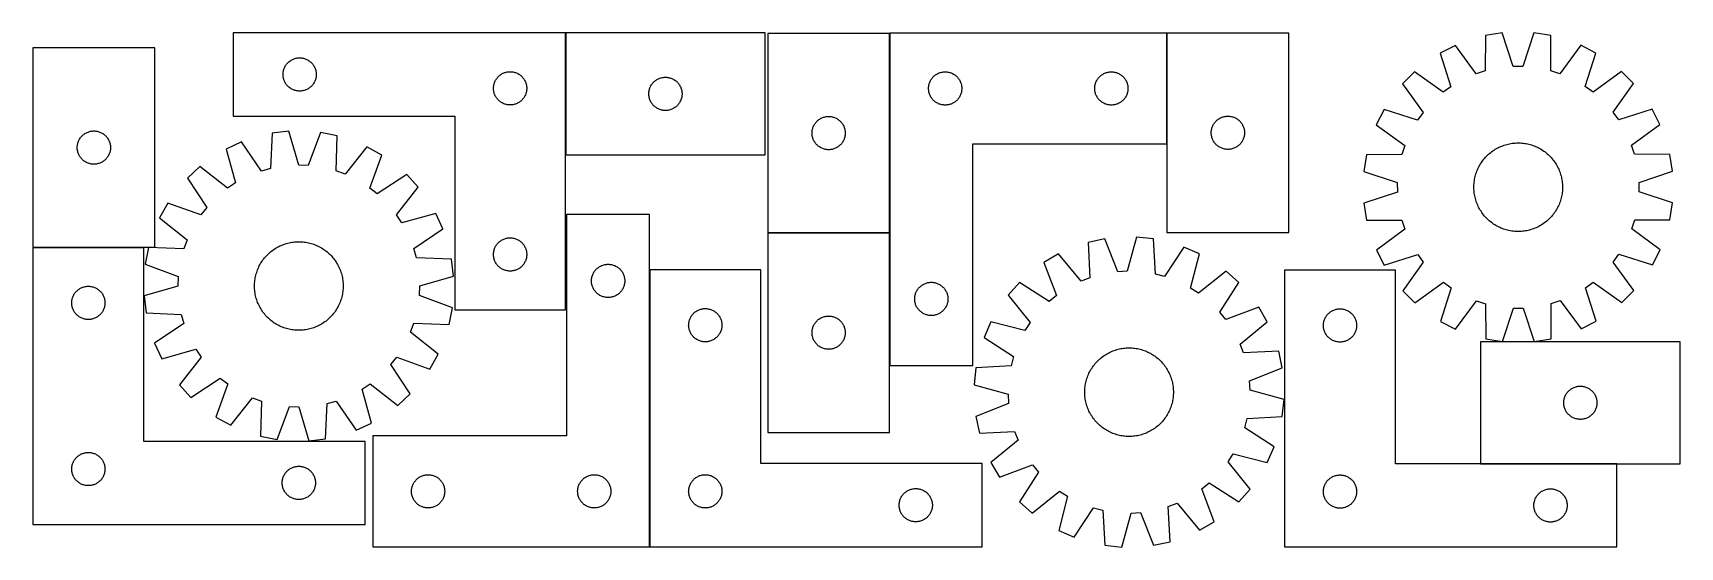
# Model space of a CAD drawing. Header units: millimetres. Extents: x 7 to 1493, y 7 to 471.
import ezdxf

# ---------------------------------------------------------------- set-up
doc = ezdxf.new("R2010")
doc.units = ezdxf.units.MM
doc.layers.add('COMMON', color=5, linetype='CONTINUOUS', true_color=0x0000ff)
doc.layers.add('CUT', color=7, linetype='CONTINUOUS', true_color=0x000000)

msp = doc.modelspace()

# ---------------------------------------------------------------- linework, layer by layer
at = {"layer": 'COMMON'}
for p, q in [((487.372102, 470.708075), (487.372102, 360.708075)), ((779.872696, 290.299375), (779.872696, 470.299375)), ((1030.072696, 470.581598), (1030.072696, 370.581598)), ((669.772695, 290.199374), (779.772695, 290.199374)), ((779.872696, 170.581598), (779.872696, 290.099374)), ((6.531188, 277.10221), (106.531188, 277.10221)), ((563.327233, 6.864808), (563.327233, 256.864808)), ((1313.334555, 81.736487), (1436.396102, 81.736487))]:
    msp.add_line(p, q, dxfattribs=at)
at = {"layer": 'CUT'}
for p, q in [((487.272102, 470.708075), (187.272102, 470.708075)), ((187.272102, 470.708075), (187.272102, 395.708075)), ((487.272102, 220.708075), (487.272102, 470.708075)), ((667.472103, 470.708075), (487.472103, 470.708075)), ((487.472103, 470.708075), (487.472103, 360.708075)), ((667.472103, 360.708075), (667.472103, 470.708075)), ((669.772695, 470.299375), (669.772695, 290.299375)), ((779.772695, 470.299375), (669.772695, 470.299375)), ((779.772695, 290.299375), (779.772695, 470.299375)), ((779.972696, 470.581598), (779.972696, 170.581598)), ((1029.972696, 470.581598), (779.972696, 470.581598)), ((1029.972696, 370.581598), (1029.972696, 470.581598)), ((1030.172697, 470.581598), (1030.172697, 290.581598)), ((1140.172697, 470.581598), (1030.172697, 470.581598)), ((1140.172697, 290.581598), (1140.172697, 470.581598)), ((1317.626022, 468.250209), (1317.485259, 436.486158)), ((1332.820023, 470.673616), (1317.626022, 468.250209)), ((1342.83501, 440.529383), (1332.820023, 470.673616)), ((1361.358853, 470.704602), (1351.409348, 440.538692)), ((1376.55808, 468.314194), (1361.358853, 470.704602)), ((1376.767819, 436.550524), (1376.55808, 468.314194)), ((116.531188, 457.202211), (6.531188, 457.202211)), ((6.531188, 457.202211), (6.531188, 277.202211)), ((116.531188, 277.202211), (116.531188, 457.202211)), ((238.898446, 445.65323), (239.55021, 446.067794)), ((239.55021, 446.067794), (240.22245, 446.448257)), ((240.22245, 446.448257), (240.913386, 446.793609)), ((240.913386, 446.793609), (241.621183, 447.102934)), ((241.621183, 447.102934), (242.343966, 447.375413)), ((242.343966, 447.375413), (243.079817, 447.610323)), ((243.079817, 447.610323), (243.826785, 447.80704)), ((243.826785, 447.80704), (244.58289, 447.965044)), ((244.58289, 447.965044), (245.346126, 448.083915)), ((245.346126, 448.083915), (246.11447, 448.163338)), ((246.11447, 448.163338), (246.885883, 448.203102)), ((246.885883, 448.203102), (247.65832, 448.203102)), ((247.65832, 448.203102), (248.429733, 448.163338)), ((248.429733, 448.163338), (249.198077, 448.083915)), ((249.198077, 448.083915), (249.961313, 447.965044)), ((249.961313, 447.965044), (250.717418, 447.80704)), ((250.717418, 447.80704), (251.464386, 447.610323)), ((251.464386, 447.610323), (252.200237, 447.375413)), ((252.200237, 447.375413), (252.92302, 447.102934)), ((252.92302, 447.102934), (253.630817, 446.793609)), ((253.630817, 446.793609), (254.321753, 446.448257)), ((254.321753, 446.448257), (254.993994, 446.067794)), ((254.993994, 446.067794), (255.645757, 445.65323)), ((1290.493557, 459.401756), (1276.792077, 452.401754)), ((1276.792077, 452.401754), (1286.473835, 422.148848)), ((1309.333455, 433.827687), (1290.493557, 459.401756)), ((1403.709697, 459.52468), (1384.925376, 433.909761)), ((1417.426344, 452.554448), (1403.709697, 459.52468)), ((1407.810303, 422.28059), (1417.426344, 452.554448)), ((232.272102, 433.208075), (232.29199, 433.980256)), ((232.29199, 432.435893), (232.272102, 433.208075)), ((232.29199, 433.980256), (232.351603, 434.75039)), ((232.351603, 431.66576), (232.29199, 432.435893)), ((232.351603, 434.75039), (232.450783, 435.516433)), ((232.450783, 430.899716), (232.351603, 431.66576)), ((232.450783, 435.516433), (232.589266, 436.276356)), ((232.589266, 436.276356), (232.766686, 437.028142)), ((232.766686, 437.028142), (232.982571, 437.769797)), ((232.982571, 437.769797), (233.236349, 438.499356)), ((233.236349, 438.499356), (233.527348, 439.214883)), ((233.527348, 439.214883), (233.854795, 439.914482)), ((233.854795, 439.914482), (234.217823, 440.596296)), ((234.217823, 440.596296), (234.615468, 441.258518)), ((234.615468, 441.258518), (235.046676, 441.899391)), ((235.046676, 441.899391), (235.510304, 442.517217)), ((235.510304, 442.517217), (236.005123, 443.110357)), ((236.005123, 443.110357), (236.529819, 443.677237)), ((236.529819, 443.677237), (237.083001, 444.216355)), ((237.083001, 444.216355), (237.663204, 444.726281)), ((237.663204, 444.726281), (238.268887, 445.205663)), ((238.268887, 445.205663), (238.898446, 445.65323)), ((255.645757, 445.65323), (256.275316, 445.205663)), ((256.275316, 445.205663), (256.880999, 444.726281)), ((256.880999, 444.726281), (257.461202, 444.216355)), ((257.461202, 444.216355), (258.014384, 443.677237)), ((258.014384, 443.677237), (258.539081, 443.110357)), ((258.539081, 443.110357), (259.033899, 442.517217)), ((259.033899, 442.517217), (259.497527, 441.899391)), ((259.497527, 441.899391), (259.928735, 441.258518)), ((259.928735, 441.258518), (260.32638, 440.596296)), ((260.32638, 440.596296), (260.689408, 439.914482)), ((260.689408, 439.914482), (261.016855, 439.214883)), ((261.016855, 439.214883), (261.307854, 438.499356)), ((261.307854, 438.499356), (261.561632, 437.769797)), ((261.561632, 437.769797), (261.777517, 437.028142)), ((261.777517, 437.028142), (261.954937, 436.276356)), ((261.954937, 436.276356), (262.09342, 435.516433)), ((262.09342, 435.516433), (262.1926, 434.75039)), ((262.1926, 431.66576), (262.09342, 430.899716)), ((262.1926, 434.75039), (262.252213, 433.980256)), ((262.252213, 432.435893), (262.1926, 431.66576)), ((262.252213, 433.980256), (262.272102, 433.208075)), ((262.272102, 433.208075), (262.252213, 432.435893)), ((426.005123, 430.610357), (426.529819, 431.177237)), ((426.529819, 431.177237), (427.083001, 431.716355)), ((427.083001, 431.716355), (427.663204, 432.226281)), ((427.663204, 432.226281), (428.268887, 432.705663)), ((428.268887, 432.705663), (428.898446, 433.15323)), ((428.898446, 433.15323), (429.55021, 433.567794)), ((429.55021, 433.567794), (430.22245, 433.948257)), ((430.22245, 433.948257), (430.913386, 434.293609)), ((430.913386, 434.293609), (431.621183, 434.602934)), ((431.621183, 434.602934), (432.343966, 434.875413)), ((432.343966, 434.875413), (433.079817, 435.110323)), ((433.079817, 435.110323), (433.826785, 435.30704)), ((433.826785, 435.30704), (434.58289, 435.465044)), ((434.58289, 435.465044), (435.346126, 435.583915)), ((435.346126, 435.583915), (436.11447, 435.663338)), ((436.11447, 435.663338), (436.885883, 435.703102)), ((436.885883, 435.703102), (437.65832, 435.703102)), ((437.65832, 435.703102), (438.429733, 435.663338)), ((438.429733, 435.663338), (439.198077, 435.583915)), ((439.198077, 435.583915), (439.961313, 435.465044)), ((439.961313, 435.465044), (440.717418, 435.30704)), ((440.717418, 435.30704), (441.464386, 435.110323)), ((441.464386, 435.110323), (442.200237, 434.875413)), ((442.200237, 434.875413), (442.92302, 434.602934)), ((442.92302, 434.602934), (443.630817, 434.293609)), ((443.630817, 434.293609), (444.321753, 433.948257)), ((444.321753, 433.948257), (444.993994, 433.567794)), ((444.993994, 433.567794), (445.645757, 433.15323)), ((445.645757, 433.15323), (446.275316, 432.705663)), ((446.275316, 432.705663), (446.880999, 432.226281)), ((446.880999, 432.226281), (447.461202, 431.716355)), ((447.461202, 431.716355), (448.014384, 431.177237)), ((448.014384, 431.177237), (448.539081, 430.610357)), ((818.964416, 430.770698), (819.503534, 431.323881)), ((819.503534, 431.323881), (820.070414, 431.848577)), ((820.070414, 431.848577), (820.663554, 432.343395)), ((820.663554, 432.343395), (821.28138, 432.807023)), ((821.28138, 432.807023), (821.922253, 433.238231)), ((821.922253, 433.238231), (822.584475, 433.635877)), ((822.584475, 433.635877), (823.266289, 433.998904)), ((823.266289, 433.998904), (823.965888, 434.326351)), ((823.965888, 434.326351), (824.681415, 434.61735)), ((824.681415, 434.61735), (825.410974, 434.871129)), ((825.410974, 434.871129), (826.152629, 435.087014)), ((826.152629, 435.087014), (826.904415, 435.264433)), ((826.904415, 435.264433), (827.664338, 435.402916)), ((827.664338, 435.402916), (828.430381, 435.502096)), ((828.430381, 435.502096), (829.200515, 435.561709)), ((829.200515, 435.561709), (829.972696, 435.581598)), ((829.972696, 435.581598), (830.744878, 435.561709)), ((830.744878, 435.561709), (831.515011, 435.502096)), ((831.515011, 435.502096), (832.281055, 435.402916)), ((832.281055, 435.402916), (833.040977, 435.264433)), ((833.040977, 435.264433), (833.792763, 435.087014)), ((833.792763, 435.087014), (834.534419, 434.871129)), ((834.534419, 434.871129), (835.263978, 434.61735)), ((835.263978, 434.61735), (835.979505, 434.326351)), ((835.979505, 434.326351), (836.679103, 433.998904)), ((836.679103, 433.998904), (837.360917, 433.635877)), ((837.360917, 433.635877), (838.023139, 433.238231)), ((838.023139, 433.238231), (838.664013, 432.807023)), ((838.664013, 432.807023), (839.281838, 432.343395)), ((839.281838, 432.343395), (839.874978, 431.848577)), ((839.874978, 431.848577), (840.441859, 431.323881)), ((840.441859, 431.323881), (840.980977, 430.770698)), ((968.964416, 430.770698), (969.503534, 431.323881)), ((969.503534, 431.323881), (970.070414, 431.848577)), ((970.070414, 431.848577), (970.663554, 432.343395)), ((970.663554, 432.343395), (971.28138, 432.807023)), ((971.28138, 432.807023), (971.922253, 433.238231)), ((971.922253, 433.238231), (972.584475, 433.635877)), ((972.584475, 433.635877), (973.266289, 433.998904)), ((973.266289, 433.998904), (973.965888, 434.326351)), ((973.965888, 434.326351), (974.681415, 434.61735)), ((974.681415, 434.61735), (975.410974, 434.871129)), ((975.410974, 434.871129), (976.152629, 435.087014)), ((976.152629, 435.087014), (976.904415, 435.264433)), ((976.904415, 435.264433), (977.664338, 435.402916)), ((977.664338, 435.402916), (978.430381, 435.502096)), ((978.430381, 435.502096), (979.200515, 435.561709)), ((979.200515, 435.561709), (979.972696, 435.581598)), ((979.972696, 435.581598), (980.744878, 435.561709)), ((980.744878, 435.561709), (981.515011, 435.502096)), ((981.515011, 435.502096), (982.281055, 435.402916)), ((982.281055, 435.402916), (983.040977, 435.264433)), ((983.040977, 435.264433), (983.792763, 435.087014)), ((983.792763, 435.087014), (984.534419, 434.871129)), ((984.534419, 434.871129), (985.263978, 434.61735)), ((985.263978, 434.61735), (985.979505, 434.326351)), ((985.979505, 434.326351), (986.679103, 433.998904)), ((986.679103, 433.998904), (987.360917, 433.635877)), ((987.360917, 433.635877), (988.023139, 433.238231)), ((988.023139, 433.238231), (988.664013, 432.807023)), ((988.664013, 432.807023), (989.281838, 432.343395)), ((989.281838, 432.343395), (989.874978, 431.848577)), ((989.874978, 431.848577), (990.441859, 431.323881)), ((990.441859, 431.323881), (990.980977, 430.770698)), ((1253.721891, 435.601982), (1242.85413, 424.710596)), ((1279.542522, 417.101447), (1253.721891, 435.601982)), ((1317.485259, 436.486158), (1309.333455, 433.827687)), ((1351.409348, 440.538692), (1342.83501, 440.529383)), ((1384.925376, 433.909761), (1376.767819, 436.550524)), ((1440.532956, 435.804813), (1414.752561, 417.248252)), ((1451.424343, 424.937051), (1440.532956, 435.804813)), ((232.589266, 430.139794), (232.450783, 430.899716)), ((232.766686, 429.388008), (232.589266, 430.139794)), ((232.982571, 428.646352), (232.766686, 429.388008)), ((233.236349, 427.916793), (232.982571, 428.646352)), ((233.527348, 427.201266), (233.236349, 427.916793)), ((233.854795, 426.501668), (233.527348, 427.201266)), ((234.217823, 425.819854), (233.854795, 426.501668)), ((234.615468, 425.157632), (234.217823, 425.819854)), ((235.046676, 424.516758), (234.615468, 425.157632)), ((235.510304, 423.898933), (235.046676, 424.516758)), ((236.005123, 423.305793), (235.510304, 423.898933)), ((236.529819, 422.738912), (236.005123, 423.305793)), ((237.083001, 422.199794), (236.529819, 422.738912)), ((237.663204, 421.689868), (237.083001, 422.199794)), ((238.268887, 421.210486), (237.663204, 421.689868)), ((238.898446, 420.76292), (238.268887, 421.210486)), ((239.55021, 420.348355), (238.898446, 420.76292)), ((240.22245, 419.967893), (239.55021, 420.348355)), ((240.913386, 419.622541), (240.22245, 419.967893)), ((241.621183, 419.313215), (240.913386, 419.622541)), ((242.343966, 419.040736), (241.621183, 419.313215)), ((243.079817, 418.805827), (242.343966, 419.040736)), ((243.826785, 418.609109), (243.079817, 418.805827)), ((244.58289, 418.451105), (243.826785, 418.609109)), ((245.346126, 418.332235), (244.58289, 418.451105)), ((246.11447, 418.252812), (245.346126, 418.332235)), ((246.885883, 418.213048), (246.11447, 418.252812)), ((247.65832, 418.213048), (246.885883, 418.213048)), ((248.429733, 418.252812), (247.65832, 418.213048)), ((249.198077, 418.332235), (248.429733, 418.252812)), ((249.961313, 418.451105), (249.198077, 418.332235)), ((250.717418, 418.609109), (249.961313, 418.451105)), ((251.464386, 418.805827), (250.717418, 418.609109)), ((252.200237, 419.040736), (251.464386, 418.805827)), ((252.92302, 419.313215), (252.200237, 419.040736)), ((253.630817, 419.622541), (252.92302, 419.313215)), ((254.321753, 419.967893), (253.630817, 419.622541)), ((254.993994, 420.348355), (254.321753, 419.967893)), ((255.645757, 420.76292), (254.993994, 420.348355)), ((256.275316, 421.210486), (255.645757, 420.76292)), ((256.880999, 421.689868), (256.275316, 421.210486)), ((257.461202, 422.199794), (256.880999, 421.689868)), ((258.014384, 422.738912), (257.461202, 422.199794)), ((258.539081, 423.305793), (258.014384, 422.738912)), ((259.033899, 423.898933), (258.539081, 423.305793)), ((259.497527, 424.516758), (259.033899, 423.898933)), ((259.928735, 425.157632), (259.497527, 424.516758)), ((260.32638, 425.819854), (259.928735, 425.157632)), ((260.689408, 426.501668), (260.32638, 425.819854)), ((261.016855, 427.201266), (260.689408, 426.501668)), ((261.307854, 427.916793), (261.016855, 427.201266)), ((261.561632, 428.646352), (261.307854, 427.916793)), ((261.777517, 429.388008), (261.561632, 428.646352)), ((261.954937, 430.139794), (261.777517, 429.388008)), ((262.09342, 430.899716), (261.954937, 430.139794)), ((422.272102, 420.708075), (422.29199, 421.480256)), ((422.29199, 419.935893), (422.272102, 420.708075)), ((422.29199, 421.480256), (422.351603, 422.25039)), ((422.351603, 419.16576), (422.29199, 419.935893)), ((422.351603, 422.25039), (422.450783, 423.016433)), ((422.450783, 418.399716), (422.351603, 419.16576)), ((422.450783, 423.016433), (422.589266, 423.776356)), ((422.589266, 417.639794), (422.450783, 418.399716)), ((422.589266, 423.776356), (422.766686, 424.528142)), ((422.766686, 416.888008), (422.589266, 417.639794)), ((422.766686, 424.528142), (422.982571, 425.269797)), ((422.982571, 416.146352), (422.766686, 416.888008)), ((422.982571, 425.269797), (423.236349, 425.999356)), ((423.236349, 425.999356), (423.527348, 426.714883)), ((423.527348, 426.714883), (423.854795, 427.414482)), ((423.854795, 427.414482), (424.217823, 428.096296)), ((424.217823, 428.096296), (424.615468, 428.758518)), ((424.615468, 428.758518), (425.046676, 429.399391)), ((425.046676, 429.399391), (425.510304, 430.017217)), ((425.510304, 430.017217), (426.005123, 430.610357)), ((448.539081, 430.610357), (449.033899, 430.017217)), ((449.033899, 430.017217), (449.497527, 429.399391)), ((449.497527, 429.399391), (449.928735, 428.758518)), ((449.928735, 428.758518), (450.32638, 428.096296)), ((450.32638, 428.096296), (450.689408, 427.414482)), ((450.689408, 427.414482), (451.016855, 426.714883)), ((451.016855, 426.714883), (451.307854, 425.999356)), ((451.307854, 425.999356), (451.561632, 425.269797)), ((451.561632, 425.269797), (451.777517, 424.528142)), ((451.777517, 416.888008), (451.561632, 416.146352)), ((451.777517, 424.528142), (451.954937, 423.776356)), ((451.954937, 417.639794), (451.777517, 416.888008)), ((451.954937, 423.776356), (452.09342, 423.016433)), ((452.09342, 418.399716), (451.954937, 417.639794)), ((452.09342, 423.016433), (452.1926, 422.25039)), ((452.1926, 419.16576), (452.09342, 418.399716)), ((452.1926, 422.25039), (452.252213, 421.480256)), ((452.252213, 419.935893), (452.1926, 419.16576)), ((452.252213, 421.480256), (452.272102, 420.708075)), ((452.272102, 420.708075), (452.252213, 419.935893)), ((562.472103, 415.708075), (562.491991, 416.480256)), ((562.491991, 416.480256), (562.551604, 417.25039)), ((562.551604, 417.25039), (562.650784, 418.016433)), ((562.650784, 418.016433), (562.789267, 418.776356)), ((562.789267, 418.776356), (562.966687, 419.528142)), ((562.966687, 419.528142), (563.182572, 420.269797)), ((563.182572, 420.269797), (563.43635, 420.999356)), ((563.43635, 420.999356), (563.727349, 421.714883)), ((563.727349, 421.714883), (564.054796, 422.414482)), ((564.054796, 422.414482), (564.417824, 423.096296)), ((564.417824, 423.096296), (564.815469, 423.758518)), ((564.815469, 423.758518), (565.246677, 424.399391)), ((565.246677, 424.399391), (565.710305, 425.017217)), ((565.710305, 425.017217), (566.205124, 425.610357)), ((566.205124, 425.610357), (566.72982, 426.177237)), ((566.72982, 426.177237), (567.283002, 426.716355)), ((567.283002, 426.716355), (567.863205, 427.226281)), ((567.863205, 427.226281), (568.468888, 427.705663)), ((568.468888, 427.705663), (569.098447, 428.15323)), ((569.098447, 428.15323), (569.750211, 428.567794)), ((569.750211, 428.567794), (570.422451, 428.948257)), ((570.422451, 428.948257), (571.113387, 429.293609)), ((571.113387, 429.293609), (571.821184, 429.602934)), ((571.821184, 429.602934), (572.543967, 429.875413)), ((572.543967, 429.875413), (573.279818, 430.110323)), ((573.279818, 430.110323), (574.026786, 430.30704)), ((574.026786, 430.30704), (574.782891, 430.465044)), ((574.782891, 430.465044), (575.546127, 430.583915)), ((575.546127, 430.583915), (576.314471, 430.663338)), ((576.314471, 430.663338), (577.085884, 430.703102)), ((577.085884, 430.703102), (577.858321, 430.703102)), ((577.858321, 430.703102), (578.629734, 430.663338)), ((578.629734, 430.663338), (579.398078, 430.583915)), ((579.398078, 430.583915), (580.161314, 430.465044)), ((580.161314, 430.465044), (580.917419, 430.30704)), ((580.917419, 430.30704), (581.664387, 430.110323)), ((581.664387, 430.110323), (582.400238, 429.875413)), ((582.400238, 429.875413), (583.123021, 429.602934)), ((583.123021, 429.602934), (583.830818, 429.293609)), ((583.830818, 429.293609), (584.521754, 428.948257)), ((584.521754, 428.948257), (585.193995, 428.567794)), ((585.193995, 428.567794), (585.845758, 428.15323)), ((585.845758, 428.15323), (586.475317, 427.705663)), ((586.475317, 427.705663), (587.081, 427.226281)), ((587.081, 427.226281), (587.661203, 426.716355)), ((587.661203, 426.716355), (588.214385, 426.177237)), ((588.214385, 426.177237), (588.739082, 425.610357)), ((588.739082, 425.610357), (589.2339, 425.017217)), ((589.2339, 425.017217), (589.697528, 424.399391)), ((589.697528, 424.399391), (590.128736, 423.758518)), ((590.128736, 423.758518), (590.526381, 423.096296)), ((590.526381, 423.096296), (590.889409, 422.414482)), ((590.889409, 422.414482), (591.216856, 421.714883)), ((591.216856, 421.714883), (591.507855, 420.999356)), ((591.507855, 420.999356), (591.761633, 420.269797)), ((591.761633, 420.269797), (591.977518, 419.528142)), ((591.977518, 419.528142), (592.154938, 418.776356)), ((592.154938, 418.776356), (592.293421, 418.016433)), ((592.293421, 418.016433), (592.392601, 417.25039)), ((592.392601, 417.25039), (592.452214, 416.480256)), ((592.452214, 416.480256), (592.472103, 415.708075)), ((814.977669, 420.967817), (815.017433, 421.73923)), ((814.977669, 420.195379), (814.977669, 420.967817)), ((815.017433, 419.423966), (814.977669, 420.195379)), ((815.017433, 421.73923), (815.096856, 422.507573)), ((815.096856, 418.655623), (815.017433, 419.423966)), ((815.096856, 422.507573), (815.215727, 423.270809)), ((815.215727, 417.892387), (815.096856, 418.655623)), ((815.215727, 423.270809), (815.373731, 424.026914)), ((815.373731, 417.136282), (815.215727, 417.892387)), ((815.373731, 424.026914), (815.570448, 424.773882)), ((815.570448, 416.389313), (815.373731, 417.136282)), ((815.570448, 424.773882), (815.805358, 425.509734)), ((815.805358, 415.653462), (815.570448, 416.389313)), ((815.805358, 425.509734), (816.077837, 426.232516)), ((816.077837, 426.232516), (816.387162, 426.940314)), ((816.387162, 426.940314), (816.732514, 427.631249)), ((816.732514, 427.631249), (817.112977, 428.30349)), ((817.112977, 428.30349), (817.527541, 428.955254)), ((817.527541, 428.955254), (817.975108, 429.584812)), ((817.975108, 429.584812), (818.45449, 430.190496)), ((818.45449, 430.190496), (818.964416, 430.770698)), ((840.980977, 430.770698), (841.490903, 430.190496)), ((841.490903, 430.190496), (841.970285, 429.584812)), ((841.970285, 429.584812), (842.417851, 428.955254)), ((842.417851, 428.955254), (842.832416, 428.30349)), ((842.832416, 428.30349), (843.212878, 427.631249)), ((843.212878, 427.631249), (843.55823, 426.940314)), ((843.55823, 426.940314), (843.867556, 426.232516)), ((843.867556, 426.232516), (844.140035, 425.509734)), ((844.140035, 425.509734), (844.374944, 424.773882)), ((844.374944, 416.389313), (844.140035, 415.653462)), ((844.374944, 424.773882), (844.571662, 424.026914)), ((844.571662, 417.136282), (844.374944, 416.389313)), ((844.571662, 424.026914), (844.729665, 423.270809)), ((844.729665, 417.892387), (844.571662, 417.136282)), ((844.729665, 423.270809), (844.848536, 422.507573)), ((844.848536, 418.655623), (844.729665, 417.892387)), ((844.848536, 422.507573), (844.927959, 421.73923)), ((844.927959, 419.423966), (844.848536, 418.655623)), ((844.927959, 421.73923), (844.967723, 420.967817)), ((844.967723, 420.195379), (844.927959, 419.423966)), ((844.967723, 420.967817), (844.967723, 420.195379)), ((964.977669, 420.967817), (965.017433, 421.73923)), ((964.977669, 420.195379), (964.977669, 420.967817)), ((965.017433, 419.423966), (964.977669, 420.195379)), ((965.017433, 421.73923), (965.096856, 422.507573)), ((965.096856, 418.655623), (965.017433, 419.423966)), ((965.096856, 422.507573), (965.215727, 423.270809)), ((965.215727, 417.892387), (965.096856, 418.655623)), ((965.215727, 423.270809), (965.373731, 424.026914)), ((965.373731, 417.136282), (965.215727, 417.892387)), ((965.373731, 424.026914), (965.570448, 424.773882)), ((965.570448, 416.389313), (965.373731, 417.136282)), ((965.570448, 424.773882), (965.805358, 425.509734)), ((965.805358, 415.653462), (965.570448, 416.389313)), ((965.805358, 425.509734), (966.077837, 426.232516)), ((966.077837, 426.232516), (966.387162, 426.940314)), ((966.387162, 426.940314), (966.732514, 427.631249)), ((966.732514, 427.631249), (967.112977, 428.30349)), ((967.112977, 428.30349), (967.527541, 428.955254)), ((967.527541, 428.955254), (967.975108, 429.584812)), ((967.975108, 429.584812), (968.45449, 430.190496)), ((968.45449, 430.190496), (968.964416, 430.770698)), ((990.980977, 430.770698), (991.490903, 430.190496)), ((991.490903, 430.190496), (991.970285, 429.584812)), ((991.970285, 429.584812), (992.417851, 428.955254)), ((992.417851, 428.955254), (992.832416, 428.30349)), ((992.832416, 428.30349), (993.212878, 427.631249)), ((993.212878, 427.631249), (993.55823, 426.940314)), ((993.55823, 426.940314), (993.867556, 426.232516)), ((993.867556, 426.232516), (994.140035, 425.509734)), ((994.140035, 425.509734), (994.374944, 424.773882)), ((994.374944, 416.389313), (994.140035, 415.653462)), ((994.374944, 424.773882), (994.571662, 424.026914)), ((994.571662, 417.136282), (994.374944, 416.389313)), ((994.571662, 424.026914), (994.729665, 423.270809)), ((994.729665, 417.892387), (994.571662, 417.136282)), ((994.729665, 423.270809), (994.848536, 422.507573)), ((994.848536, 418.655623), (994.729665, 417.892387)), ((994.848536, 422.507573), (994.927959, 421.73923)), ((994.927959, 419.423966), (994.848536, 418.655623)), ((994.927959, 421.73923), (994.967723, 420.967817)), ((994.967723, 420.195379), (994.927959, 419.423966)), ((994.967723, 420.967817), (994.967723, 420.195379)), ((1242.85413, 424.710596), (1261.410691, 398.9302)), ((1286.473835, 422.148848), (1279.542522, 417.101447)), ((1414.752561, 417.248252), (1407.810303, 422.28059)), ((1432.923808, 399.116421), (1451.424343, 424.937051)), ((423.236349, 415.416793), (422.982571, 416.146352)), ((423.527348, 414.701266), (423.236349, 415.416793)), ((423.854795, 414.001668), (423.527348, 414.701266)), ((424.217823, 413.319854), (423.854795, 414.001668)), ((424.615468, 412.657632), (424.217823, 413.319854)), ((425.046676, 412.016758), (424.615468, 412.657632)), ((425.510304, 411.398933), (425.046676, 412.016758)), ((426.005123, 410.805793), (425.510304, 411.398933)), ((426.529819, 410.238912), (426.005123, 410.805793)), ((427.083001, 409.699794), (426.529819, 410.238912)), ((427.663204, 409.189868), (427.083001, 409.699794)), ((428.268887, 408.710486), (427.663204, 409.189868)), ((428.898446, 408.26292), (428.268887, 408.710486)), ((429.55021, 407.848355), (428.898446, 408.26292)), ((430.22245, 407.467893), (429.55021, 407.848355)), ((430.913386, 407.122541), (430.22245, 407.467893)), ((431.621183, 406.813215), (430.913386, 407.122541)), ((432.343966, 406.540736), (431.621183, 406.813215)), ((433.079817, 406.305827), (432.343966, 406.540736)), ((433.826785, 406.109109), (433.079817, 406.305827)), ((434.58289, 405.951105), (433.826785, 406.109109)), ((435.346126, 405.832235), (434.58289, 405.951105)), ((436.11447, 405.752812), (435.346126, 405.832235)), ((436.885883, 405.713048), (436.11447, 405.752812)), ((437.65832, 405.713048), (436.885883, 405.713048)), ((438.429733, 405.752812), (437.65832, 405.713048)), ((439.198077, 405.832235), (438.429733, 405.752812)), ((439.961313, 405.951105), (439.198077, 405.832235)), ((440.717418, 406.109109), (439.961313, 405.951105)), ((441.464386, 406.305827), (440.717418, 406.109109)), ((442.200237, 406.540736), (441.464386, 406.305827)), ((442.92302, 406.813215), (442.200237, 406.540736)), ((443.630817, 407.122541), (442.92302, 406.813215)), ((444.321753, 407.467893), (443.630817, 407.122541)), ((444.993994, 407.848355), (444.321753, 407.467893)), ((445.645757, 408.26292), (444.993994, 407.848355)), ((446.275316, 408.710486), (445.645757, 408.26292)), ((446.880999, 409.189868), (446.275316, 408.710486)), ((447.461202, 409.699794), (446.880999, 409.189868)), ((448.014384, 410.238912), (447.461202, 409.699794)), ((448.539081, 410.805793), (448.014384, 410.238912)), ((449.033899, 411.398933), (448.539081, 410.805793)), ((449.497527, 412.016758), (449.033899, 411.398933)), ((449.928735, 412.657632), (449.497527, 412.016758)), ((450.32638, 413.319854), (449.928735, 412.657632)), ((450.689408, 414.001668), (450.32638, 413.319854)), ((451.016855, 414.701266), (450.689408, 414.001668)), ((451.307854, 415.416793), (451.016855, 414.701266)), ((451.561632, 416.146352), (451.307854, 415.416793)), ((562.491991, 414.935893), (562.472103, 415.708075)), ((562.551604, 414.16576), (562.491991, 414.935893)), ((562.650784, 413.399716), (562.551604, 414.16576)), ((562.789267, 412.639794), (562.650784, 413.399716)), ((562.966687, 411.888008), (562.789267, 412.639794)), ((563.182572, 411.146352), (562.966687, 411.888008)), ((563.43635, 410.416793), (563.182572, 411.146352)), ((563.727349, 409.701266), (563.43635, 410.416793)), ((564.054796, 409.001668), (563.727349, 409.701266)), ((564.417824, 408.319854), (564.054796, 409.001668)), ((564.815469, 407.657632), (564.417824, 408.319854)), ((565.246677, 407.016758), (564.815469, 407.657632)), ((565.710305, 406.398933), (565.246677, 407.016758)), ((566.205124, 405.805793), (565.710305, 406.398933)), ((566.72982, 405.238912), (566.205124, 405.805793)), ((567.283002, 404.699794), (566.72982, 405.238912)), ((567.863205, 404.189868), (567.283002, 404.699794)), ((568.468888, 403.710486), (567.863205, 404.189868)), ((569.098447, 403.26292), (568.468888, 403.710486)), ((569.750211, 402.848355), (569.098447, 403.26292)), ((570.422451, 402.467893), (569.750211, 402.848355)), ((571.113387, 402.122541), (570.422451, 402.467893)), ((571.821184, 401.813215), (571.113387, 402.122541)), ((572.543967, 401.540736), (571.821184, 401.813215)), ((573.279818, 401.305827), (572.543967, 401.540736)), ((582.400238, 401.540736), (581.664387, 401.305827)), ((583.123021, 401.813215), (582.400238, 401.540736)), ((583.830818, 402.122541), (583.123021, 401.813215)), ((584.521754, 402.467893), (583.830818, 402.122541)), ((585.193995, 402.848355), (584.521754, 402.467893)), ((585.845758, 403.26292), (585.193995, 402.848355)), ((586.475317, 403.710486), (585.845758, 403.26292)), ((587.081, 404.189868), (586.475317, 403.710486)), ((587.661203, 404.699794), (587.081, 404.189868)), ((588.214385, 405.238912), (587.661203, 404.699794)), ((588.739082, 405.805793), (588.214385, 405.238912)), ((589.2339, 406.398933), (588.739082, 405.805793)), ((589.697528, 407.016758), (589.2339, 406.398933)), ((590.128736, 407.657632), (589.697528, 407.016758)), ((590.526381, 408.319854), (590.128736, 407.657632)), ((590.889409, 409.001668), (590.526381, 408.319854)), ((591.216856, 409.701266), (590.889409, 409.001668)), ((591.507855, 410.416793), (591.216856, 409.701266)), ((591.761633, 411.146352), (591.507855, 410.416793)), ((591.977518, 411.888008), (591.761633, 411.146352)), ((592.154938, 412.639794), (591.977518, 411.888008)), ((592.293421, 413.399716), (592.154938, 412.639794)), ((592.392601, 414.16576), (592.293421, 413.399716)), ((592.452214, 414.935893), (592.392601, 414.16576)), ((592.472103, 415.708075), (592.452214, 414.935893)), ((816.077837, 414.93068), (815.805358, 415.653462)), ((816.387162, 414.222882), (816.077837, 414.93068)), ((816.732514, 413.531947), (816.387162, 414.222882)), ((817.112977, 412.859706), (816.732514, 413.531947)), ((817.527541, 412.207942), (817.112977, 412.859706)), ((817.975108, 411.578384), (817.527541, 412.207942)), ((818.45449, 410.9727), (817.975108, 411.578384)), ((818.964416, 410.392498), (818.45449, 410.9727)), ((819.503534, 409.839315), (818.964416, 410.392498)), ((820.070414, 409.314619), (819.503534, 409.839315)), ((820.663554, 408.819801), (820.070414, 409.314619)), ((821.28138, 408.356173), (820.663554, 408.819801)), ((821.922253, 407.924965), (821.28138, 408.356173)), ((822.584475, 407.527319), (821.922253, 407.924965)), ((823.266289, 407.164292), (822.584475, 407.527319)), ((823.965888, 406.836844), (823.266289, 407.164292)), ((824.681415, 406.545846), (823.965888, 406.836844)), ((825.410974, 406.292067), (824.681415, 406.545846)), ((826.152629, 406.076182), (825.410974, 406.292067)), ((826.904415, 405.898763), (826.152629, 406.076182)), ((827.664338, 405.760279), (826.904415, 405.898763)), ((828.430381, 405.6611), (827.664338, 405.760279)), ((829.200515, 405.601487), (828.430381, 405.6611)), ((829.972696, 405.581598), (829.200515, 405.601487)), ((830.744878, 405.601487), (829.972696, 405.581598)), ((831.515011, 405.6611), (830.744878, 405.601487)), ((832.281055, 405.760279), (831.515011, 405.6611)), ((833.040977, 405.898763), (832.281055, 405.760279)), ((833.792763, 406.076182), (833.040977, 405.898763)), ((834.534419, 406.292067), (833.792763, 406.076182)), ((835.263978, 406.545846), (834.534419, 406.292067)), ((835.979505, 406.836844), (835.263978, 406.545846)), ((836.679103, 407.164292), (835.979505, 406.836844)), ((837.360917, 407.527319), (836.679103, 407.164292)), ((838.023139, 407.924965), (837.360917, 407.527319)), ((838.664013, 408.356173), (838.023139, 407.924965)), ((839.281838, 408.819801), (838.664013, 408.356173)), ((839.874978, 409.314619), (839.281838, 408.819801)), ((840.441859, 409.839315), (839.874978, 409.314619)), ((840.980977, 410.392498), (840.441859, 409.839315)), ((841.490903, 410.9727), (840.980977, 410.392498)), ((841.970285, 411.578384), (841.490903, 410.9727)), ((842.417851, 412.207942), (841.970285, 411.578384)), ((842.832416, 412.859706), (842.417851, 412.207942)), ((843.212878, 413.531947), (842.832416, 412.859706)), ((843.55823, 414.222882), (843.212878, 413.531947)), ((843.867556, 414.93068), (843.55823, 414.222882)), ((844.140035, 415.653462), (843.867556, 414.93068)), ((966.077837, 414.93068), (965.805358, 415.653462)), ((966.387162, 414.222882), (966.077837, 414.93068)), ((966.732514, 413.531947), (966.387162, 414.222882)), ((967.112977, 412.859706), (966.732514, 413.531947)), ((967.527541, 412.207942), (967.112977, 412.859706)), ((967.975108, 411.578384), (967.527541, 412.207942)), ((968.45449, 410.9727), (967.975108, 411.578384)), ((968.964416, 410.392498), (968.45449, 410.9727)), ((969.503534, 409.839315), (968.964416, 410.392498)), ((970.070414, 409.314619), (969.503534, 409.839315)), ((970.663554, 408.819801), (970.070414, 409.314619)), ((971.28138, 408.356173), (970.663554, 408.819801)), ((971.922253, 407.924965), (971.28138, 408.356173)), ((972.584475, 407.527319), (971.922253, 407.924965)), ((973.266289, 407.164292), (972.584475, 407.527319)), ((973.965888, 406.836844), (973.266289, 407.164292)), ((974.681415, 406.545846), (973.965888, 406.836844)), ((975.410974, 406.292067), (974.681415, 406.545846)), ((976.152629, 406.076182), (975.410974, 406.292067)), ((976.904415, 405.898763), (976.152629, 406.076182)), ((977.664338, 405.760279), (976.904415, 405.898763)), ((978.430381, 405.6611), (977.664338, 405.760279)), ((979.200515, 405.601487), (978.430381, 405.6611)), ((979.972696, 405.581598), (979.200515, 405.601487)), ((980.744878, 405.601487), (979.972696, 405.581598)), ((981.515011, 405.6611), (980.744878, 405.601487)), ((982.281055, 405.760279), (981.515011, 405.6611)), ((983.040977, 405.898763), (982.281055, 405.760279)), ((983.792763, 406.076182), (983.040977, 405.898763)), ((984.534419, 406.292067), (983.792763, 406.076182)), ((985.263978, 406.545846), (984.534419, 406.292067)), ((985.979505, 406.836844), (985.263978, 406.545846)), ((986.679103, 407.164292), (985.979505, 406.836844)), ((987.360917, 407.527319), (986.679103, 407.164292)), ((988.023139, 407.924965), (987.360917, 407.527319)), ((988.664013, 408.356173), (988.023139, 407.924965)), ((989.281838, 408.819801), (988.664013, 408.356173)), ((989.874978, 409.314619), (989.281838, 408.819801)), ((990.441859, 409.839315), (989.874978, 409.314619)), ((990.980977, 410.392498), (990.441859, 409.839315)), ((991.490903, 410.9727), (990.980977, 410.392498)), ((991.970285, 411.578384), (991.490903, 410.9727)), ((992.417851, 412.207942), (991.970285, 411.578384)), ((992.832416, 412.859706), (992.417851, 412.207942)), ((993.212878, 413.531947), (992.832416, 412.859706)), ((993.55823, 414.222882), (993.212878, 413.531947)), ((993.867556, 414.93068), (993.55823, 414.222882)), ((994.140035, 415.653462), (993.867556, 414.93068)), ((1226.104494, 401.603983), (1219.134262, 387.887336)), ((1256.378353, 391.987942), (1226.104494, 401.603983)), ((1468.224115, 401.866865), (1437.971209, 392.185107)), ((1475.224116, 388.165386), (1468.224115, 401.866865)), ((187.272102, 395.708075), (387.272102, 395.708075)), ((387.272102, 395.708075), (387.272102, 220.708075)), ((574.026786, 401.109109), (573.279818, 401.305827)), ((574.782891, 400.951105), (574.026786, 401.109109)), ((575.546127, 400.832235), (574.782891, 400.951105)), ((576.314471, 400.752812), (575.546127, 400.832235)), ((577.085884, 400.713048), (576.314471, 400.752812)), ((577.858321, 400.713048), (577.085884, 400.713048)), ((578.629734, 400.752812), (577.858321, 400.713048)), ((579.398078, 400.832235), (578.629734, 400.752812)), ((580.161314, 400.951105), (579.398078, 400.832235)), ((580.917419, 401.109109), (580.161314, 400.951105)), ((581.664387, 401.305827), (580.917419, 401.109109)), ((710.877836, 385.950293), (711.187161, 386.65809)), ((711.187161, 386.65809), (711.532513, 387.349026)), ((711.532513, 387.349026), (711.912976, 388.021267)), ((711.912976, 388.021267), (712.32754, 388.67303)), ((712.32754, 388.67303), (712.775107, 389.302589)), ((712.775107, 389.302589), (713.254489, 389.908272)), ((713.254489, 389.908272), (713.764415, 390.488475)), ((713.764415, 390.488475), (714.303533, 391.041657)), ((714.303533, 391.041657), (714.870413, 391.566354)), ((714.870413, 391.566354), (715.463553, 392.061172)), ((715.463553, 392.061172), (716.081379, 392.5248)), ((716.081379, 392.5248), (716.722252, 392.956008)), ((716.722252, 392.956008), (717.384474, 393.353653)), ((717.384474, 393.353653), (718.066288, 393.716681)), ((718.066288, 393.716681), (718.765887, 394.044128)), ((718.765887, 394.044128), (719.481414, 394.335127)), ((719.481414, 394.335127), (720.210973, 394.588905)), ((720.210973, 394.588905), (720.952628, 394.80479)), ((720.952628, 394.80479), (721.704414, 394.98221)), ((721.704414, 394.98221), (722.464337, 395.120693)), ((722.464337, 395.120693), (723.23038, 395.219873)), ((723.23038, 395.219873), (724.000514, 395.279486)), ((724.000514, 395.279486), (724.772695, 395.299375)), ((724.772695, 395.299375), (725.544877, 395.279486)), ((725.544877, 395.279486), (726.31501, 395.219873)), ((726.31501, 395.219873), (727.081054, 395.120693)), ((727.081054, 395.120693), (727.840976, 394.98221)), ((727.840976, 394.98221), (728.592762, 394.80479)), ((728.592762, 394.80479), (729.334418, 394.588905)), ((729.334418, 394.588905), (730.063977, 394.335127)), ((730.063977, 394.335127), (730.779504, 394.044128)), ((730.779504, 394.044128), (731.479102, 393.716681)), ((731.479102, 393.716681), (732.160916, 393.353653)), ((732.160916, 393.353653), (732.823138, 392.956008)), ((732.823138, 392.956008), (733.464012, 392.5248)), ((733.464012, 392.5248), (734.081837, 392.061172)), ((734.081837, 392.061172), (734.674977, 391.566354)), ((734.674977, 391.566354), (735.241858, 391.041657)), ((735.241858, 391.041657), (735.780976, 390.488475)), ((735.780976, 390.488475), (736.290902, 389.908272)), ((736.290902, 389.908272), (736.770284, 389.302589)), ((736.770284, 389.302589), (737.21785, 388.67303)), ((737.21785, 388.67303), (737.632415, 388.021267)), ((737.632415, 388.021267), (738.012877, 387.349026)), ((738.012877, 387.349026), (738.358229, 386.65809)), ((738.358229, 386.65809), (738.667555, 385.950293)), ((1071.277838, 386.232516), (1071.587163, 386.940314)), ((1071.587163, 386.940314), (1071.932515, 387.631249)), ((1071.932515, 387.631249), (1072.312978, 388.30349)), ((1072.312978, 388.30349), (1072.727542, 388.955254)), ((1072.727542, 388.955254), (1073.175109, 389.584812)), ((1073.175109, 389.584812), (1073.654491, 390.190496)), ((1073.654491, 390.190496), (1074.164417, 390.770698)), ((1074.164417, 390.770698), (1074.703535, 391.323881)), ((1074.703535, 391.323881), (1075.270415, 391.848577)), ((1075.270415, 391.848577), (1075.863555, 392.343395)), ((1075.863555, 392.343395), (1076.481381, 392.807023)), ((1076.481381, 392.807023), (1077.122254, 393.238231)), ((1077.122254, 393.238231), (1077.784476, 393.635877)), ((1077.784476, 393.635877), (1078.46629, 393.998904)), ((1078.46629, 393.998904), (1079.165889, 394.326351)), ((1079.165889, 394.326351), (1079.881416, 394.61735)), ((1079.881416, 394.61735), (1080.610975, 394.871129)), ((1080.610975, 394.871129), (1081.35263, 395.087014)), ((1081.35263, 395.087014), (1082.104416, 395.264433)), ((1082.104416, 395.264433), (1082.864339, 395.402916)), ((1082.864339, 395.402916), (1083.630382, 395.502096)), ((1083.630382, 395.502096), (1084.400516, 395.561709)), ((1084.400516, 395.561709), (1085.172697, 395.581598)), ((1085.172697, 395.581598), (1085.944879, 395.561709)), ((1085.944879, 395.561709), (1086.715012, 395.502096)), ((1086.715012, 395.502096), (1087.481056, 395.402916)), ((1087.481056, 395.402916), (1088.240978, 395.264433)), ((1088.240978, 395.264433), (1088.992764, 395.087014)), ((1088.992764, 395.087014), (1089.73442, 394.871129)), ((1089.73442, 394.871129), (1090.463979, 394.61735)), ((1090.463979, 394.61735), (1091.179506, 394.326351)), ((1091.179506, 394.326351), (1091.879104, 393.998904)), ((1091.879104, 393.998904), (1092.560918, 393.635877)), ((1092.560918, 393.635877), (1093.22314, 393.238231)), ((1093.22314, 393.238231), (1093.864014, 392.807023)), ((1093.864014, 392.807023), (1094.481839, 392.343395)), ((1094.481839, 392.343395), (1095.074979, 391.848577)), ((1095.074979, 391.848577), (1095.64186, 391.323881)), ((1095.64186, 391.323881), (1096.180978, 390.770698)), ((1096.180978, 390.770698), (1096.690904, 390.190496)), ((1096.690904, 390.190496), (1097.170286, 389.584812)), ((1097.170286, 389.584812), (1097.617852, 388.955254)), ((1097.617852, 388.955254), (1098.032417, 388.30349)), ((1098.032417, 388.30349), (1098.412879, 387.631249)), ((1098.412879, 387.631249), (1098.758231, 386.940314)), ((1098.758231, 386.940314), (1099.067557, 386.232516)), ((1219.134262, 387.887336), (1244.749181, 369.103016)), ((1261.410691, 398.9302), (1256.378353, 391.987942)), ((1437.971209, 392.185107), (1432.923808, 399.116421)), ((1449.650048, 369.325487), (1475.224116, 388.165386)), ((47.12894, 371.394496), (47.36385, 372.130347)), ((47.36385, 372.130347), (47.636329, 372.85313)), ((47.636329, 372.85313), (47.945654, 373.560927)), ((47.945654, 373.560927), (48.291006, 374.251863)), ((48.291006, 374.251863), (48.671469, 374.924103)), ((48.671469, 374.924103), (49.086033, 375.575867)), ((49.086033, 375.575867), (49.533599, 376.205426)), ((49.533599, 376.205426), (50.012981, 376.811109)), ((50.012981, 376.811109), (50.522908, 377.391312)), ((50.522908, 377.391312), (51.062026, 377.944494)), ((51.062026, 377.944494), (51.628906, 378.46919)), ((51.628906, 378.46919), (52.222046, 378.964009)), ((52.222046, 378.964009), (52.839872, 379.427637)), ((52.839872, 379.427637), (53.480745, 379.858845)), ((53.480745, 379.858845), (54.142967, 380.25649)), ((54.142967, 380.25649), (54.824781, 380.619518)), ((54.824781, 380.619518), (55.524379, 380.946965)), ((55.524379, 380.946965), (56.239907, 381.237964)), ((56.239907, 381.237964), (56.969466, 381.491742)), ((56.969466, 381.491742), (57.711121, 381.707627)), ((57.711121, 381.707627), (58.462907, 381.885047)), ((58.462907, 381.885047), (59.222829, 382.02353)), ((59.222829, 382.02353), (59.988873, 382.12271)), ((59.988873, 382.12271), (60.759007, 382.182323)), ((60.759007, 382.182323), (61.531188, 382.202211)), ((61.531188, 382.202211), (62.303369, 382.182323)), ((62.303369, 382.182323), (63.073503, 382.12271)), ((63.073503, 382.12271), (63.839547, 382.02353)), ((63.839547, 382.02353), (64.599469, 381.885047)), ((64.599469, 381.885047), (65.351255, 381.707627)), ((65.351255, 381.707627), (66.092911, 381.491742)), ((66.092911, 381.491742), (66.822469, 381.237964)), ((66.822469, 381.237964), (67.537997, 380.946965)), ((67.537997, 380.946965), (68.237595, 380.619518)), ((68.237595, 380.619518), (68.919409, 380.25649)), ((68.919409, 380.25649), (69.581631, 379.858845)), ((69.581631, 379.858845), (70.222505, 379.427637)), ((70.222505, 379.427637), (70.84033, 378.964009)), ((70.84033, 378.964009), (71.43347, 378.46919)), ((71.43347, 378.46919), (72.00035, 377.944494)), ((72.00035, 377.944494), (72.539469, 377.391312)), ((72.539469, 377.391312), (73.049395, 376.811109)), ((73.049395, 376.811109), (73.528777, 376.205426)), ((73.528777, 376.205426), (73.976343, 375.575867)), ((73.976343, 375.575867), (74.390907, 374.924103)), ((74.390907, 374.924103), (74.77137, 374.251863)), ((74.77137, 374.251863), (75.116722, 373.560927)), ((75.116722, 373.560927), (75.426048, 372.85313)), ((75.426048, 372.85313), (75.698527, 372.130347)), ((75.698527, 372.130347), (75.933436, 371.394496)), ((194.902809, 372.366401), (180.934715, 365.914821)), ((212.714536, 346.065886), (194.902809, 372.366401)), ((222.364587, 380.132778), (220.96528, 348.399252)), ((237.642682, 381.952218), (222.364587, 380.132778)), ((246.455334, 351.434814), (237.642682, 381.952218)), ((266.160326, 380.852325), (255.023308, 351.104357)), ((281.252896, 377.861524), (266.160326, 380.852325)), ((280.20383, 346.114489), (281.252896, 377.861524)), ((709.777668, 380.685593), (709.817432, 381.457007)), ((709.777668, 379.913156), (709.777668, 380.685593)), ((709.817432, 379.141743), (709.777668, 379.913156)), ((709.817432, 381.457007), (709.896855, 382.22535)), ((709.896855, 378.373399), (709.817432, 379.141743)), ((709.896855, 382.22535), (710.015726, 382.988586)), ((710.015726, 377.610163), (709.896855, 378.373399)), ((710.015726, 382.988586), (710.17373, 383.744691)), ((710.17373, 376.854058), (710.015726, 377.610163)), ((710.17373, 383.744691), (710.370447, 384.491659)), ((710.370447, 376.10709), (710.17373, 376.854058)), ((710.370447, 384.491659), (710.605357, 385.22751)), ((710.605357, 375.371239), (710.370447, 376.10709)), ((710.605357, 385.22751), (710.877836, 385.950293)), ((710.877836, 374.648456), (710.605357, 375.371239)), ((711.187161, 373.940659), (710.877836, 374.648456)), ((711.532513, 373.249723), (711.187161, 373.940659)), ((711.912976, 372.577483), (711.532513, 373.249723)), ((712.32754, 371.925719), (711.912976, 372.577483)), ((712.775107, 371.29616), (712.32754, 371.925719)), ((737.21785, 371.925719), (736.770284, 371.29616)), ((737.632415, 372.577483), (737.21785, 371.925719)), ((738.012877, 373.249723), (737.632415, 372.577483)), ((738.358229, 373.940659), (738.012877, 373.249723)), ((738.667555, 374.648456), (738.358229, 373.940659)), ((738.667555, 385.950293), (738.940034, 385.22751)), ((738.940034, 375.371239), (738.667555, 374.648456)), ((738.940034, 385.22751), (739.174943, 384.491659)), ((739.174943, 376.10709), (738.940034, 375.371239)), ((739.174943, 384.491659), (739.371661, 383.744691)), ((739.371661, 376.854058), (739.174943, 376.10709)), ((739.371661, 383.744691), (739.529664, 382.988586)), ((739.529664, 377.610163), (739.371661, 376.854058)), ((739.529664, 382.988586), (739.648535, 382.22535)), ((739.648535, 378.373399), (739.529664, 377.610163)), ((739.648535, 382.22535), (739.727958, 381.457007)), ((739.727958, 379.141743), (739.648535, 378.373399)), ((739.727958, 381.457007), (739.767722, 380.685593)), ((739.767722, 379.913156), (739.727958, 379.141743)), ((739.767722, 380.685593), (739.767722, 379.913156)), ((1070.17767, 380.967817), (1070.217434, 381.73923)), ((1070.17767, 380.195379), (1070.17767, 380.967817)), ((1070.217434, 379.423966), (1070.17767, 380.195379)), ((1070.217434, 381.73923), (1070.296857, 382.507573)), ((1070.296857, 378.655623), (1070.217434, 379.423966)), ((1070.296857, 382.507573), (1070.415728, 383.270809)), ((1070.415728, 377.892387), (1070.296857, 378.655623)), ((1070.415728, 383.270809), (1070.573732, 384.026914)), ((1070.573732, 377.136282), (1070.415728, 377.892387)), ((1070.573732, 384.026914), (1070.770449, 384.773882)), ((1070.770449, 376.389313), (1070.573732, 377.136282)), ((1070.770449, 384.773882), (1071.005359, 385.509734)), ((1071.005359, 375.653462), (1070.770449, 376.389313)), ((1071.005359, 385.509734), (1071.277838, 386.232516)), ((1071.277838, 374.93068), (1071.005359, 375.653462)), ((1071.587163, 374.222882), (1071.277838, 374.93068)), ((1071.932515, 373.531947), (1071.587163, 374.222882)), ((1072.312978, 372.859706), (1071.932515, 373.531947)), ((1072.727542, 372.207942), (1072.312978, 372.859706)), ((1073.175109, 371.578384), (1072.727542, 372.207942)), ((1097.617852, 372.207942), (1097.170286, 371.578384)), ((1098.032417, 372.859706), (1097.617852, 372.207942)), ((1098.412879, 373.531947), (1098.032417, 372.859706)), ((1098.758231, 374.222882), (1098.412879, 373.531947)), ((1099.067557, 374.93068), (1098.758231, 374.222882)), ((1099.067557, 386.232516), (1099.340036, 385.509734)), ((1099.340036, 375.653462), (1099.067557, 374.93068)), ((1099.340036, 385.509734), (1099.574945, 384.773882)), ((1099.574945, 376.389313), (1099.340036, 375.653462)), ((1099.574945, 384.773882), (1099.771663, 384.026914)), ((1099.771663, 377.136282), (1099.574945, 376.389313)), ((1099.771663, 384.026914), (1099.929666, 383.270809)), ((1099.929666, 377.892387), (1099.771663, 377.136282)), ((1099.929666, 383.270809), (1100.048537, 382.507573)), ((1100.048537, 378.655623), (1099.929666, 377.892387)), ((1100.048537, 382.507573), (1100.12796, 381.73923)), ((1100.12796, 379.423966), (1100.048537, 378.655623)), ((1100.12796, 381.73923), (1100.167724, 380.967817)), ((1100.167724, 380.195379), (1100.12796, 379.423966)), ((1100.167724, 380.967817), (1100.167724, 380.195379)), ((46.536161, 367.58843), (46.575925, 368.359843)), ((46.536161, 366.815993), (46.536161, 367.58843)), ((46.575925, 366.04458), (46.536161, 366.815993)), ((46.575925, 368.359843), (46.655348, 369.128187)), ((46.655348, 365.276236), (46.575925, 366.04458)), ((46.655348, 369.128187), (46.774219, 369.891423)), ((46.774219, 364.513), (46.655348, 365.276236)), ((46.774219, 369.891423), (46.932222, 370.647528)), ((46.932222, 363.756895), (46.774219, 364.513)), ((46.932222, 370.647528), (47.12894, 371.394496)), ((47.12894, 363.009927), (46.932222, 363.756895)), ((47.36385, 362.274076), (47.12894, 363.009927)), ((47.636329, 361.551293), (47.36385, 362.274076)), ((47.945654, 360.843496), (47.636329, 361.551293)), ((48.291006, 360.15256), (47.945654, 360.843496)), ((48.671469, 359.480319), (48.291006, 360.15256)), ((49.086033, 358.828556), (48.671469, 359.480319)), ((49.533599, 358.198997), (49.086033, 358.828556)), ((50.012981, 357.593314), (49.533599, 358.198997)), ((50.522908, 357.013111), (50.012981, 357.593314)), ((51.062026, 356.459929), (50.522908, 357.013111)), ((72.539469, 357.013111), (72.00035, 356.459929)), ((73.049395, 357.593314), (72.539469, 357.013111)), ((73.528777, 358.198997), (73.049395, 357.593314)), ((73.976343, 358.828556), (73.528777, 358.198997)), ((74.390907, 359.480319), (73.976343, 358.828556)), ((74.77137, 360.15256), (74.390907, 359.480319)), ((75.116722, 360.843496), (74.77137, 360.15256)), ((75.426048, 361.551293), (75.116722, 360.843496)), ((75.698527, 362.274076), (75.426048, 361.551293)), ((75.933436, 363.009927), (75.698527, 362.274076)), ((75.933436, 371.394496), (76.130154, 370.647528)), ((76.130154, 363.756895), (75.933436, 363.009927)), ((76.130154, 370.647528), (76.288157, 369.891423)), ((76.288157, 364.513), (76.130154, 363.756895)), ((76.288157, 369.891423), (76.407028, 369.128187)), ((76.407028, 365.276236), (76.288157, 364.513)), ((76.407028, 369.128187), (76.486451, 368.359843)), ((76.486451, 366.04458), (76.407028, 365.276236)), ((76.486451, 368.359843), (76.526215, 367.58843)), ((76.526215, 366.815993), (76.486451, 366.04458)), ((76.526215, 367.58843), (76.526215, 366.815993)), ((180.934715, 365.914821), (189.410094, 335.302034)), ((308.034902, 368.003027), (288.250341, 343.152556)), ((321.46458, 360.494745), (308.034902, 368.003027)), ((310.656486, 330.6257), (321.46458, 360.494745)), ((487.472103, 360.708075), (667.472103, 360.708075)), ((713.254489, 370.690477), (712.775107, 371.29616)), ((713.764415, 370.110275), (713.254489, 370.690477)), ((714.303533, 369.557092), (713.764415, 370.110275)), ((714.870413, 369.032396), (714.303533, 369.557092)), ((715.463553, 368.537578), (714.870413, 369.032396)), ((716.081379, 368.07395), (715.463553, 368.537578)), ((716.722252, 367.642741), (716.081379, 368.07395)), ((717.384474, 367.245096), (716.722252, 367.642741)), ((718.066288, 366.882068), (717.384474, 367.245096)), ((718.765887, 366.554621), (718.066288, 366.882068)), ((719.481414, 366.263622), (718.765887, 366.554621)), ((720.210973, 366.009844), (719.481414, 366.263622)), ((720.952628, 365.793959), (720.210973, 366.009844)), ((721.704414, 365.616539), (720.952628, 365.793959)), ((722.464337, 365.478056), (721.704414, 365.616539)), ((723.23038, 365.378876), (722.464337, 365.478056)), ((724.000514, 365.319263), (723.23038, 365.378876)), ((724.772695, 365.299375), (724.000514, 365.319263)), ((725.544877, 365.319263), (724.772695, 365.299375)), ((726.31501, 365.378876), (725.544877, 365.319263)), ((727.081054, 365.478056), (726.31501, 365.378876)), ((727.840976, 365.616539), (727.081054, 365.478056)), ((728.592762, 365.793959), (727.840976, 365.616539)), ((729.334418, 366.009844), (728.592762, 365.793959)), ((730.063977, 366.263622), (729.334418, 366.009844)), ((730.779504, 366.554621), (730.063977, 366.263622)), ((731.479102, 366.882068), (730.779504, 366.554621)), ((732.160916, 367.245096), (731.479102, 366.882068)), ((732.823138, 367.642741), (732.160916, 367.245096)), ((733.464012, 368.07395), (732.823138, 367.642741)), ((734.081837, 368.537578), (733.464012, 368.07395)), ((734.674977, 369.032396), (734.081837, 368.537578)), ((735.241858, 369.557092), (734.674977, 369.032396)), ((735.780976, 370.110275), (735.241858, 369.557092)), ((736.290902, 370.690477), (735.780976, 370.110275)), ((736.770284, 371.29616), (736.290902, 370.690477)), ((854.972696, 170.581598), (854.972696, 370.581598)), ((854.972696, 370.581598), (1029.972696, 370.581598)), ((1073.654491, 370.9727), (1073.175109, 371.578384)), ((1074.164417, 370.392498), (1073.654491, 370.9727)), ((1074.703535, 369.839315), (1074.164417, 370.392498)), ((1075.270415, 369.314619), (1074.703535, 369.839315)), ((1075.863555, 368.819801), (1075.270415, 369.314619)), ((1076.481381, 368.356173), (1075.863555, 368.819801)), ((1077.122254, 367.924965), (1076.481381, 368.356173)), ((1077.784476, 367.527319), (1077.122254, 367.924965)), ((1078.46629, 367.164292), (1077.784476, 367.527319)), ((1079.165889, 366.836844), (1078.46629, 367.164292)), ((1079.881416, 366.545846), (1079.165889, 366.836844)), ((1080.610975, 366.292067), (1079.881416, 366.545846)), ((1081.35263, 366.076182), (1080.610975, 366.292067)), ((1082.104416, 365.898763), (1081.35263, 366.076182)), ((1082.864339, 365.760279), (1082.104416, 365.898763)), ((1083.630382, 365.6611), (1082.864339, 365.760279)), ((1084.400516, 365.601487), (1083.630382, 365.6611)), ((1085.172697, 365.581598), (1084.400516, 365.601487)), ((1085.944879, 365.601487), (1085.172697, 365.581598)), ((1086.715012, 365.6611), (1085.944879, 365.601487)), ((1087.481056, 365.760279), (1086.715012, 365.6611)), ((1088.240978, 365.898763), (1087.481056, 365.760279)), ((1088.992764, 366.076182), (1088.240978, 365.898763)), ((1089.73442, 366.292067), (1088.992764, 366.076182)), ((1090.463979, 366.545846), (1089.73442, 366.292067)), ((1091.179506, 366.836844), (1090.463979, 366.545846)), ((1091.879104, 367.164292), (1091.179506, 366.836844)), ((1092.560918, 367.527319), (1091.879104, 367.164292)), ((1093.22314, 367.924965), (1092.560918, 367.527319)), ((1093.864014, 368.356173), (1093.22314, 367.924965)), ((1094.481839, 368.819801), (1093.864014, 368.356173)), ((1095.074979, 369.314619), (1094.481839, 368.819801)), ((1095.64186, 369.839315), (1095.074979, 369.314619)), ((1096.180978, 370.392498), (1095.64186, 369.839315)), ((1096.690904, 370.9727), (1096.180978, 370.392498)), ((1097.170286, 371.578384), (1096.690904, 370.9727)), ((1210.344748, 360.73572), (1207.954341, 345.536493)), ((1242.108419, 360.945458), (1210.344748, 360.73572)), ((1244.749181, 369.103016), (1242.108419, 360.945458)), ((1316.19342, 356.638708), (1317.000933, 357.60148)), ((1317.000933, 357.60148), (1317.838288, 358.538413)), ((1317.838288, 358.538413), (1318.70466, 359.448582)), ((1318.70466, 359.448582), (1319.599194, 360.331087)), ((1319.599194, 360.331087), (1320.521006, 361.18506)), ((1320.521006, 361.18506), (1321.469187, 362.009656)), ((1321.469187, 362.009656), (1322.442802, 362.804062)), ((1322.442802, 362.804062), (1323.440889, 363.567495)), ((1323.440889, 363.567495), (1324.462464, 364.2992)), ((1324.462464, 364.2992), (1325.506518, 364.998455)), ((1325.506518, 364.998455), (1326.57202, 365.664571)), ((1326.57202, 365.664571), (1327.657921, 366.29689)), ((1327.657921, 366.29689), (1328.763147, 366.894788)), ((1328.763147, 366.894788), (1329.886608, 367.457675)), ((1329.886608, 367.457675), (1331.027196, 367.984995)), ((1331.027196, 367.984995), (1332.183784, 368.476229)), ((1332.183784, 368.476229), (1333.355232, 368.93089)), ((1333.355232, 368.93089), (1334.540383, 369.348532)), ((1334.540383, 369.348532), (1335.738067, 369.728741)), ((1335.738067, 369.728741), (1336.947103, 370.071142)), ((1336.947103, 370.071142), (1338.166298, 370.375397)), ((1338.166298, 370.375397), (1339.394448, 370.641206)), ((1339.394448, 370.641206), (1340.630341, 370.868307)), ((1340.630341, 370.868307), (1341.872758, 371.056476)), ((1341.872758, 371.056476), (1343.120472, 371.205527)), ((1343.120472, 371.205527), (1344.372252, 371.315312)), ((1344.372252, 371.315312), (1345.626863, 371.385724)), ((1345.626863, 371.385724), (1346.883067, 371.416693)), ((1346.883067, 371.416693), (1348.139624, 371.408188)), ((1348.139624, 371.408188), (1349.395293, 371.360218)), ((1349.395293, 371.360218), (1350.648836, 371.27283)), ((1350.648836, 371.27283), (1351.899016, 371.14611)), ((1351.899016, 371.14611), (1353.144598, 370.980184)), ((1353.144598, 370.980184), (1354.384354, 370.775216)), ((1354.384354, 370.775216), (1355.61706, 370.531406)), ((1355.61706, 370.531406), (1356.841499, 370.248997)), ((1356.841499, 370.248997), (1358.056464, 369.928266)), ((1358.056464, 369.928266), (1359.260754, 369.569531)), ((1359.260754, 369.569531), (1360.453182, 369.173145)), ((1360.453182, 369.173145), (1361.632572, 368.7395)), ((1361.632572, 368.7395), (1362.797757, 368.269023)), ((1362.797757, 368.269023), (1363.94759, 367.762179)), ((1363.94759, 367.762179), (1365.080936, 367.219468)), ((1365.080936, 367.219468), (1366.196675, 366.641425)), ((1366.196675, 366.641425), (1367.293706, 366.028622)), ((1367.293706, 366.028622), (1368.370948, 365.381662)), ((1368.370948, 365.381662), (1369.427337, 364.701184)), ((1369.427337, 364.701184), (1370.46183, 363.987861)), ((1370.46183, 363.987861), (1371.473407, 363.242395)), ((1371.473407, 363.242395), (1372.461069, 362.465522)), ((1372.461069, 362.465522), (1373.423841, 361.65801)), ((1373.423841, 361.65801), (1374.360774, 360.820654)), ((1374.360774, 360.820654), (1375.270942, 359.954282)), ((1375.270942, 359.954282), (1376.153448, 359.059749)), ((1376.153448, 359.059749), (1377.00742, 358.137937)), ((1377.00742, 358.137937), (1377.832017, 357.189755)), ((1377.832017, 357.189755), (1378.626423, 356.216141)), ((1452.308518, 361.173683), (1449.650048, 369.325487)), ((1484.072569, 361.03292), (1452.308518, 361.173683)), ((1486.495976, 345.83892), (1484.072569, 361.03292)), ((51.628906, 355.935232), (51.062026, 356.459929)), ((52.222046, 355.440414), (51.628906, 355.935232)), ((52.839872, 354.976786), (52.222046, 355.440414)), ((53.480745, 354.545578), (52.839872, 354.976786)), ((54.142967, 354.147933), (53.480745, 354.545578)), ((54.824781, 353.784905), (54.142967, 354.147933)), ((55.524379, 353.457458), (54.824781, 353.784905)), ((56.239907, 353.166459), (55.524379, 353.457458)), ((56.969466, 352.912681), (56.239907, 353.166459)), ((57.711121, 352.696796), (56.969466, 352.912681)), ((58.462907, 352.519376), (57.711121, 352.696796)), ((59.222829, 352.380893), (58.462907, 352.519376)), ((59.988873, 352.281713), (59.222829, 352.380893)), ((60.759007, 352.2221), (59.988873, 352.281713)), ((61.531188, 352.202211), (60.759007, 352.2221)), ((62.303369, 352.2221), (61.531188, 352.202211)), ((63.073503, 352.281713), (62.303369, 352.2221)), ((63.839547, 352.380893), (63.073503, 352.281713)), ((64.599469, 352.519376), (63.839547, 352.380893)), ((65.351255, 352.696796), (64.599469, 352.519376)), ((66.092911, 352.912681), (65.351255, 352.696796)), ((66.822469, 353.166459), (66.092911, 352.912681)), ((67.537997, 353.457458), (66.822469, 353.166459)), ((68.237595, 353.784905), (67.537997, 353.457458)), ((68.919409, 354.147933), (68.237595, 353.784905)), ((69.581631, 354.545578), (68.919409, 354.147933)), ((70.222505, 354.976786), (69.581631, 354.545578)), ((70.84033, 355.440414), (70.222505, 354.976786)), ((71.43347, 355.935232), (70.84033, 355.440414)), ((72.00035, 356.459929), (71.43347, 355.935232)), ((157.216955, 350.042402), (145.926157, 339.590205)), ((182.284221, 330.533251), (157.216955, 350.042402)), ((220.96528, 348.399252), (212.714536, 346.065886)), ((255.023308, 351.104357), (246.455334, 351.434814)), ((288.250341, 343.152556), (280.20383, 346.114489)), ((343.889339, 342.842662), (317.393885, 325.322226)), ((354.341535, 331.551863), (343.889339, 342.842662)), ((1207.954341, 345.536493), (1238.12025, 335.586988)), ((1308.409946, 341.019139), (1308.730676, 342.234103)), ((1308.730676, 342.234103), (1309.089411, 343.438394)), ((1309.089411, 343.438394), (1309.485797, 344.630822)), ((1309.485797, 344.630822), (1309.919443, 345.810211)), ((1309.919443, 345.810211), (1310.389919, 346.975397)), ((1310.389919, 346.975397), (1310.896764, 348.12523)), ((1310.896764, 348.12523), (1311.439475, 349.258575)), ((1311.439475, 349.258575), (1312.017517, 350.374314)), ((1312.017517, 350.374314), (1312.630321, 351.471346)), ((1312.630321, 351.471346), (1313.277281, 352.548588)), ((1313.277281, 352.548588), (1313.957758, 353.604976)), ((1313.957758, 353.604976), (1314.671082, 354.63947)), ((1314.671082, 354.63947), (1315.416548, 355.651046)), ((1315.416548, 355.651046), (1316.19342, 356.638708)), ((1378.626423, 356.216141), (1379.389855, 355.218054)), ((1379.389855, 355.218054), (1380.12156, 354.196479)), ((1380.12156, 354.196479), (1380.820816, 353.152425)), ((1380.820816, 353.152425), (1381.486931, 352.086922)), ((1381.486931, 352.086922), (1382.11925, 351.001022)), ((1382.11925, 351.001022), (1382.717148, 349.895795)), ((1382.717148, 349.895795), (1383.280035, 348.772334)), ((1383.280035, 348.772334), (1383.807356, 347.631747)), ((1383.807356, 347.631747), (1384.298589, 346.475158)), ((1384.298589, 346.475158), (1384.753251, 345.303711)), ((1384.753251, 345.303711), (1385.170892, 344.11856)), ((1385.170892, 344.11856), (1385.551101, 342.920875)), ((1385.551101, 342.920875), (1385.893502, 341.711839)), ((1456.351743, 335.823933), (1486.495976, 345.83892)), ((145.926157, 339.590205), (163.446592, 313.094751)), ((189.410094, 335.302034), (182.284221, 330.533251)), ((317.393885, 325.322226), (310.656486, 330.6257)), ((334.832385, 306.484598), (354.341535, 331.551863)), ((1238.12025, 335.586988), (1238.12956, 327.012649)), ((1307.24225, 331.060706), (1307.250755, 332.317263)), ((1307.273219, 329.804503), (1307.24225, 331.060706)), ((1307.250755, 332.317263), (1307.298725, 333.572932)), ((1307.343631, 328.549892), (1307.273219, 329.804503)), ((1307.298725, 333.572932), (1307.386113, 334.826476)), ((1307.453416, 327.298111), (1307.343631, 328.549892)), ((1307.386113, 334.826476), (1307.512832, 336.076655)), ((1307.602466, 326.050397), (1307.453416, 327.298111)), ((1307.512832, 336.076655), (1307.678758, 337.322237)), ((1307.678758, 337.322237), (1307.883727, 338.561993)), ((1307.883727, 338.561993), (1308.127536, 339.794699)), ((1308.127536, 339.794699), (1308.409946, 341.019139)), ((1385.893502, 341.711839), (1386.197757, 340.492645)), ((1386.197757, 340.492645), (1386.463567, 339.264495)), ((1386.463567, 339.264495), (1386.690668, 338.028602)), ((1386.690668, 338.028602), (1386.878837, 336.786185)), ((1386.878837, 336.786185), (1387.027887, 335.538471)), ((1387.095191, 328.010106), (1386.968471, 326.759927)), ((1387.027887, 335.538471), (1387.137673, 334.28669)), ((1387.182578, 329.263649), (1387.095191, 328.010106)), ((1387.137673, 334.28669), (1387.208084, 333.032079)), ((1387.230548, 330.519319), (1387.182578, 329.263649)), ((1387.208084, 333.032079), (1387.239053, 331.775876)), ((1387.239053, 331.775876), (1387.230548, 330.519319)), ((1456.361053, 327.249594), (1456.351743, 335.823933)), ((1486.526962, 317.300089), (1456.361053, 327.249594)), ((128.274074, 317.165447), (120.765792, 303.735769)), ((158.143119, 306.357353), (128.274074, 317.165447)), ((163.446592, 313.094751), (158.143119, 306.357353)), ((1238.12956, 327.012649), (1207.985327, 316.997662)), ((1207.985327, 316.997662), (1210.408734, 301.803662)), ((1307.790635, 324.80798), (1307.602466, 326.050397)), ((1308.017736, 323.572087), (1307.790635, 324.80798)), ((1308.283546, 322.343937), (1308.017736, 323.572087)), ((1308.587801, 321.124743), (1308.283546, 322.343937)), ((1308.930202, 319.915706), (1308.587801, 321.124743)), ((1309.310411, 318.718022), (1308.930202, 319.915706)), ((1309.728052, 317.532871), (1309.310411, 318.718022)), ((1310.182714, 316.361424), (1309.728052, 317.532871)), ((1310.673947, 315.204835), (1310.182714, 316.361424)), ((1311.201268, 314.064248), (1310.673947, 315.204835)), ((1311.764155, 312.940786), (1311.201268, 314.064248)), ((1312.362053, 311.83556), (1311.764155, 312.940786)), ((1382.463786, 312.462268), (1381.850982, 311.365236)), ((1383.041828, 313.578007), (1382.463786, 312.462268)), ((1383.584539, 314.711352), (1383.041828, 313.578007)), ((1384.091384, 315.861185), (1383.584539, 314.711352)), ((1384.56186, 317.026371), (1384.091384, 315.861185)), ((1384.995506, 318.20576), (1384.56186, 317.026371)), ((1385.391892, 319.398188), (1384.995506, 318.20576)), ((1385.750627, 320.602479), (1385.391892, 319.398188)), ((1386.071357, 321.817443), (1385.750627, 320.602479)), ((1386.353767, 323.041883), (1386.071357, 321.817443)), ((1386.597576, 324.274589), (1386.353767, 323.041883)), ((1386.802545, 325.514344), (1386.597576, 324.274589)), ((1386.968471, 326.759927), (1386.802545, 325.514344)), ((1484.136555, 302.100862), (1486.526962, 317.300089)), ((120.765792, 303.735769), (145.616262, 283.951207)), ((339.601168, 299.358724), (334.832385, 306.484598)), ((370.213954, 307.834103), (339.601168, 299.358724)), ((376.665535, 293.866009), (370.213954, 307.834103)), ((563.227232, 306.864808), (488.227232, 306.864808)), ((488.227232, 306.864808), (488.227232, 106.864808)), ((563.227232, 6.864808), (563.227232, 306.864808)), ((1210.408734, 301.803662), (1242.172785, 301.662899)), ((1242.172785, 301.662899), (1244.831255, 293.511095)), ((1312.994372, 310.74966), (1312.362053, 311.83556)), ((1313.660487, 309.684157), (1312.994372, 310.74966)), ((1314.359743, 308.640103), (1313.660487, 309.684157)), ((1315.091448, 307.618528), (1314.359743, 308.640103)), ((1315.85488, 306.620441), (1315.091448, 307.618528)), ((1316.649286, 305.646827), (1315.85488, 306.620441)), ((1317.473883, 304.698645), (1316.649286, 305.646827)), ((1318.327855, 303.776833), (1317.473883, 304.698645)), ((1319.210361, 302.882299), (1318.327855, 303.776833)), ((1320.120529, 302.015928), (1319.210361, 302.882299)), ((1321.057462, 301.178572), (1320.120529, 302.015928)), ((1322.020234, 300.37106), (1321.057462, 301.178572)), ((1323.007896, 299.594187), (1322.020234, 300.37106)), ((1324.019473, 298.848721), (1323.007896, 299.594187)), ((1325.053966, 298.135398), (1324.019473, 298.848721)), ((1326.110355, 297.45492), (1325.053966, 298.135398)), ((1327.187597, 296.80796), (1326.110355, 297.45492)), ((1368.974785, 297.838127), (1367.909283, 297.172011)), ((1370.018839, 298.537382), (1368.974785, 297.838127)), ((1371.040414, 299.269087), (1370.018839, 298.537382)), ((1372.038501, 300.03252), (1371.040414, 299.269087)), ((1373.012116, 300.826926), (1372.038501, 300.03252)), ((1373.960297, 301.651522), (1373.012116, 300.826926)), ((1374.88211, 302.505494), (1373.960297, 301.651522)), ((1375.776643, 303.388), (1374.88211, 302.505494)), ((1376.643015, 304.298169), (1375.776643, 303.388)), ((1377.48037, 305.235101), (1376.643015, 304.298169)), ((1378.287883, 306.197874), (1377.48037, 305.235101)), ((1379.064755, 307.185536), (1378.287883, 306.197874)), ((1379.810221, 308.197112), (1379.064755, 307.185536)), ((1380.523545, 309.231606), (1379.810221, 308.197112)), ((1381.204022, 310.287994), (1380.523545, 309.231606)), ((1381.850982, 311.365236), (1381.204022, 310.287994)), ((1449.732122, 293.733566), (1452.372884, 301.891124)), ((1452.372884, 301.891124), (1484.136555, 302.100862)), ((145.616262, 283.951207), (142.65433, 275.904697)), ((350.365019, 276.054282), (376.665535, 293.866009)), ((427.663204, 282.226281), (428.268887, 282.705663)), ((428.268887, 282.705663), (428.898446, 283.15323)), ((428.898446, 283.15323), (429.55021, 283.567794)), ((429.55021, 283.567794), (430.22245, 283.948257)), ((430.22245, 283.948257), (430.913386, 284.293609)), ((430.913386, 284.293609), (431.621183, 284.602934)), ((431.621183, 284.602934), (432.343966, 284.875413)), ((432.343966, 284.875413), (433.079817, 285.110323)), ((433.079817, 285.110323), (433.826785, 285.30704)), ((433.826785, 285.30704), (434.58289, 285.465044)), ((434.58289, 285.465044), (435.346126, 285.583915)), ((435.346126, 285.583915), (436.11447, 285.663338)), ((436.11447, 285.663338), (436.885883, 285.703102)), ((436.885883, 285.703102), (437.65832, 285.703102)), ((437.65832, 285.703102), (438.429733, 285.663338)), ((438.429733, 285.663338), (439.198077, 285.583915)), ((439.198077, 285.583915), (439.961313, 285.465044)), ((439.961313, 285.465044), (440.717418, 285.30704)), ((440.717418, 285.30704), (441.464386, 285.110323)), ((441.464386, 285.110323), (442.200237, 284.875413)), ((442.200237, 284.875413), (442.92302, 284.602934)), ((442.92302, 284.602934), (443.630817, 284.293609)), ((443.630817, 284.293609), (444.321753, 283.948257)), ((444.321753, 283.948257), (444.993994, 283.567794)), ((444.993994, 283.567794), (445.645757, 283.15323)), ((445.645757, 283.15323), (446.275316, 282.705663)), ((446.275316, 282.705663), (446.880999, 282.226281)), ((669.772695, 290.299375), (779.772695, 290.299375)), ((669.772695, 290.099374), (669.772695, 110.099374)), ((779.772695, 290.099374), (669.772695, 290.099374)), ((779.772695, 110.099374), (779.772695, 290.099374)), ((974.078922, 284.680788), (959.037839, 281.440981)), ((985.706025, 255.120929), (974.078922, 284.680788)), ((1002.574496, 286.251803), (994.267367, 255.592933)), ((1017.880572, 284.685093), (1002.574496, 286.251803)), ((1019.804105, 252.979025), (1017.880572, 284.685093)), ((1030.172697, 290.581598), (1140.172697, 290.581598)), ((1244.831255, 293.511095), (1219.257187, 274.671196)), ((1328.284628, 296.195157), (1327.187597, 296.80796)), ((1329.400367, 295.617114), (1328.284628, 296.195157)), ((1330.533713, 295.074403), (1329.400367, 295.617114)), ((1331.683546, 294.567559), (1330.533713, 295.074403)), ((1332.848732, 294.097082), (1331.683546, 294.567559)), ((1334.028121, 293.663437), (1332.848732, 294.097082)), ((1335.220549, 293.267051), (1334.028121, 293.663437)), ((1336.424839, 292.908316), (1335.220549, 293.267051)), ((1337.639804, 292.587585), (1336.424839, 292.908316)), ((1338.864243, 292.305176), (1337.639804, 292.587585)), ((1340.096949, 292.061366), (1338.864243, 292.305176)), ((1341.336705, 291.856397), (1340.096949, 292.061366)), ((1342.582287, 291.690471), (1341.336705, 291.856397)), ((1343.832467, 291.563752), (1342.582287, 291.690471)), ((1345.08601, 291.476364), (1343.832467, 291.563752)), ((1346.341679, 291.428394), (1345.08601, 291.476364)), ((1347.598236, 291.419889), (1346.341679, 291.428394)), ((1348.85444, 291.450858), (1347.598236, 291.419889)), ((1350.109051, 291.52127), (1348.85444, 291.450858)), ((1351.360831, 291.631055), (1350.109051, 291.52127)), ((1352.608545, 291.780106), (1351.360831, 291.631055)), ((1353.850962, 291.968275), (1352.608545, 291.780106)), ((1355.086855, 292.195376), (1353.850962, 291.968275)), ((1356.315005, 292.461185), (1355.086855, 292.195376)), ((1357.5342, 292.76544), (1356.315005, 292.461185)), ((1358.743236, 293.107841), (1357.5342, 292.76544)), ((1359.94092, 293.48805), (1358.743236, 293.107841)), ((1361.126071, 293.905692), (1359.94092, 293.48805)), ((1362.297519, 294.360353), (1361.126071, 293.905692)), ((1363.454107, 294.851587), (1362.297519, 294.360353)), ((1364.594695, 295.378907), (1363.454107, 294.851587)), ((1365.718156, 295.941794), (1364.594695, 295.378907)), ((1366.823382, 296.539692), (1365.718156, 295.941794)), ((1367.909283, 297.172011), (1366.823382, 296.539692)), ((1475.347041, 274.949246), (1449.732122, 293.733566)), ((6.531188, 277.202211), (116.531188, 277.202211)), ((106.531188, 277.00221), (6.531188, 277.00221)), ((6.531188, 277.00221), (6.531188, 27.00221)), ((106.531188, 102.00221), (106.531188, 277.00221)), ((110.907295, 276.953762), (107.916494, 261.861193)), ((142.65433, 275.904697), (110.907295, 276.953762)), ((214.910128, 266.728357), (215.695092, 267.7096)), ((215.695092, 267.7096), (216.510491, 268.665702)), ((216.510491, 268.665702), (217.355519, 269.595721)), ((217.355519, 269.595721), (218.229343, 270.498737)), ((218.229343, 270.498737), (219.1311, 271.373861)), ((219.1311, 271.373861), (220.0599, 272.220227)), ((220.0599, 272.220227), (221.014827, 273.037002)), ((221.014827, 273.037002), (221.994939, 273.823379)), ((221.994939, 273.823379), (222.999267, 274.578582)), ((222.999267, 274.578582), (224.026822, 275.301865)), ((224.026822, 275.301865), (225.076588, 275.992515)), ((225.076588, 275.992515), (226.14753, 276.649851)), ((226.14753, 276.649851), (227.238591, 277.273223)), ((227.238591, 277.273223), (228.348694, 277.862016)), ((228.348694, 277.862016), (229.476744, 278.41565)), ((229.476744, 278.41565), (230.621627, 278.933578)), ((230.621627, 278.933578), (231.782214, 279.415288)), ((231.782214, 279.415288), (232.957359, 279.860306)), ((232.957359, 279.860306), (234.145903, 280.268192)), ((234.145903, 280.268192), (235.346672, 280.638543)), ((235.346672, 280.638543), (236.558482, 280.970995)), ((236.558482, 280.970995), (237.780136, 281.265219)), ((237.780136, 281.265219), (239.010429, 281.520925)), ((239.010429, 281.520925), (240.248147, 281.73786)), ((240.248147, 281.73786), (241.492069, 281.91581)), ((241.492069, 281.91581), (242.740966, 282.0546)), ((242.740966, 282.0546), (243.993606, 282.154093)), ((243.993606, 282.154093), (245.248754, 282.21419)), ((245.248754, 282.21419), (246.50517, 282.234832)), ((246.50517, 282.234832), (247.761614, 282.215999)), ((247.761614, 282.215999), (249.016847, 282.15771)), ((249.016847, 282.15771), (250.269629, 282.060022)), ((250.269629, 282.060022), (251.518725, 281.923031)), ((251.518725, 281.923031), (252.762901, 281.746872)), ((252.762901, 281.746872), (254.000931, 281.53172)), ((254.000931, 281.53172), (255.231591, 281.277787)), ((255.231591, 281.277787), (256.453668, 280.985323)), ((256.453668, 280.985323), (257.665955, 280.654617)), ((257.665955, 280.654617), (258.867256, 280.285995)), ((258.867256, 280.285995), (260.056386, 279.879821)), ((260.056386, 279.879821), (261.232171, 279.436497)), ((261.232171, 279.436497), (262.39345, 278.956459)), ((262.39345, 278.956459), (263.539079, 278.440181)), ((263.539079, 278.440181), (264.667925, 277.888172)), ((264.667925, 277.888172), (265.778875, 277.300978)), ((265.778875, 277.300978), (266.870833, 276.679178)), ((266.870833, 276.679178), (267.94272, 276.023386)), ((267.94272, 276.023386), (268.99348, 275.334249)), ((268.99348, 275.334249), (270.022075, 274.612446)), ((270.022075, 274.612446), (271.02749, 273.858691)), ((271.02749, 273.858691), (272.008733, 273.073726)), ((272.008733, 273.073726), (272.964836, 272.258328)), ((272.964836, 272.258328), (273.894854, 271.4133)), ((273.894854, 271.4133), (274.797871, 270.539476)), ((274.797871, 270.539476), (275.672994, 269.637719)), ((275.672994, 269.637719), (276.519361, 268.708918)), ((276.519361, 268.708918), (277.336136, 267.753991)), ((277.336136, 267.753991), (278.122513, 266.77388)), ((352.698385, 267.803539), (350.365019, 276.054282)), ((384.431912, 266.404232), (352.698385, 267.803539)), ((422.272102, 270.708075), (422.29199, 271.480256)), ((422.29199, 269.935893), (422.272102, 270.708075)), ((422.29199, 271.480256), (422.351603, 272.25039)), ((422.351603, 269.16576), (422.29199, 269.935893)), ((422.351603, 272.25039), (422.450783, 273.016433)), ((422.450783, 268.399716), (422.351603, 269.16576)), ((422.450783, 273.016433), (422.589266, 273.776356)), ((422.589266, 267.639794), (422.450783, 268.399716)), ((422.589266, 273.776356), (422.766686, 274.528142)), ((422.766686, 266.888008), (422.589266, 267.639794)), ((422.766686, 274.528142), (422.982571, 275.269797)), ((422.982571, 275.269797), (423.236349, 275.999356)), ((423.236349, 275.999356), (423.527348, 276.714883)), ((423.527348, 276.714883), (423.854795, 277.414482)), ((423.854795, 277.414482), (424.217823, 278.096296)), ((424.217823, 278.096296), (424.615468, 278.758518)), ((424.615468, 278.758518), (425.046676, 279.399391)), ((425.046676, 279.399391), (425.510304, 280.017217)), ((425.510304, 280.017217), (426.005123, 280.610357)), ((426.005123, 280.610357), (426.529819, 281.177237)), ((426.529819, 281.177237), (427.083001, 281.716355)), ((427.083001, 281.716355), (427.663204, 282.226281)), ((446.880999, 282.226281), (447.461202, 281.716355)), ((447.461202, 281.716355), (448.014384, 281.177237)), ((448.014384, 281.177237), (448.539081, 280.610357)), ((448.539081, 280.610357), (449.033899, 280.017217)), ((449.033899, 280.017217), (449.497527, 279.399391)), ((449.497527, 279.399391), (449.928735, 278.758518)), ((449.928735, 278.758518), (450.32638, 278.096296)), ((450.32638, 278.096296), (450.689408, 277.414482)), ((450.689408, 277.414482), (451.016855, 276.714883)), ((451.016855, 276.714883), (451.307854, 275.999356)), ((451.307854, 275.999356), (451.561632, 275.269797)), ((451.561632, 275.269797), (451.777517, 274.528142)), ((451.777517, 274.528142), (451.954937, 273.776356)), ((451.954937, 267.639794), (451.777517, 266.888008)), ((451.954937, 273.776356), (452.09342, 273.016433)), ((452.09342, 268.399716), (451.954937, 267.639794)), ((452.09342, 273.016433), (452.1926, 272.25039)), ((452.1926, 269.16576), (452.09342, 268.399716)), ((452.1926, 272.25039), (452.252213, 271.480256)), ((452.252213, 269.935893), (452.1926, 269.16576)), ((452.252213, 271.480256), (452.272102, 270.708075)), ((452.272102, 270.708075), (452.252213, 269.935893)), ((932.422408, 271.141239), (919.118643, 263.412049)), ((952.614938, 246.621116), (932.422408, 271.141239)), ((959.037839, 281.440981), (960.611402, 249.715618)), ((1045.466944, 277.373601), (1028.092283, 250.782326)), ((1059.539747, 271.153733), (1045.466944, 277.373601)), ((1051.571422, 240.405066), (1059.539747, 271.153733)), ((1219.257187, 274.671196), (1226.257188, 260.969717)), ((1226.257188, 260.969717), (1256.510094, 270.651475)), ((1256.510094, 270.651475), (1261.557495, 263.720161)), ((1433.070612, 263.906382), (1438.10295, 270.84864)), ((1438.10295, 270.84864), (1468.376809, 261.232599)), ((1468.376809, 261.232599), (1475.347041, 274.949246)), ((107.916494, 261.861193), (137.664461, 250.724174)), ((207.783496, 252.154534), (208.114202, 253.366821)), ((208.114202, 253.366821), (208.482824, 254.568122)), ((208.482824, 254.568122), (208.888997, 255.757252)), ((208.888997, 255.757252), (209.332322, 256.933037)), ((209.332322, 256.933037), (209.81236, 258.094317)), ((209.81236, 258.094317), (210.328638, 259.239945)), ((210.328638, 259.239945), (210.880647, 260.368791)), ((210.880647, 260.368791), (211.46784, 261.479741)), ((211.46784, 261.479741), (212.08964, 262.571699)), ((212.08964, 262.571699), (212.745433, 263.643587)), ((212.745433, 263.643587), (213.43457, 264.694346)), ((213.43457, 264.694346), (214.156373, 265.722942)), ((214.156373, 265.722942), (214.910128, 266.728357)), ((278.122513, 266.77388), (278.877716, 265.769552)), ((278.877716, 265.769552), (279.600999, 264.741997)), ((279.600999, 264.741997), (280.291649, 263.692231)), ((280.291649, 263.692231), (280.948985, 262.621289)), ((280.948985, 262.621289), (281.572357, 261.530228)), ((281.572357, 261.530228), (282.16115, 260.420125)), ((282.16115, 260.420125), (282.714784, 259.292075)), ((282.714784, 259.292075), (283.232711, 258.147191)), ((283.232711, 258.147191), (283.714422, 256.986605)), ((283.714422, 256.986605), (284.159439, 255.811459)), ((284.159439, 255.811459), (284.567325, 254.622916)), ((284.567325, 254.622916), (284.937677, 253.422147)), ((284.937677, 253.422147), (285.270129, 252.210337)), ((386.251351, 251.126137), (384.431912, 266.404232)), ((422.982571, 266.146352), (422.766686, 266.888008)), ((423.236349, 265.416793), (422.982571, 266.146352)), ((423.527348, 264.701266), (423.236349, 265.416793)), ((423.854795, 264.001668), (423.527348, 264.701266)), ((424.217823, 263.319854), (423.854795, 264.001668)), ((424.615468, 262.657632), (424.217823, 263.319854)), ((425.046676, 262.016758), (424.615468, 262.657632)), ((425.510304, 261.398933), (425.046676, 262.016758)), ((426.005123, 260.805793), (425.510304, 261.398933)), ((426.529819, 260.238912), (426.005123, 260.805793)), ((427.083001, 259.699794), (426.529819, 260.238912)), ((427.663204, 259.189868), (427.083001, 259.699794)), ((428.268887, 258.710486), (427.663204, 259.189868)), ((428.898446, 258.26292), (428.268887, 258.710486)), ((429.55021, 257.848355), (428.898446, 258.26292)), ((430.22245, 257.467893), (429.55021, 257.848355)), ((430.913386, 257.122541), (430.22245, 257.467893)), ((431.621183, 256.813215), (430.913386, 257.122541)), ((432.343966, 256.540736), (431.621183, 256.813215)), ((433.079817, 256.305827), (432.343966, 256.540736)), ((433.826785, 256.109109), (433.079817, 256.305827)), ((434.58289, 255.951105), (433.826785, 256.109109)), ((435.346126, 255.832235), (434.58289, 255.951105)), ((436.11447, 255.752812), (435.346126, 255.832235)), ((436.885883, 255.713048), (436.11447, 255.752812)), ((437.65832, 255.713048), (436.885883, 255.713048)), ((438.429733, 255.752812), (437.65832, 255.713048)), ((439.198077, 255.832235), (438.429733, 255.752812)), ((439.961313, 255.951105), (439.198077, 255.832235)), ((440.717418, 256.109109), (439.961313, 255.951105)), ((441.464386, 256.305827), (440.717418, 256.109109)), ((442.200237, 256.540736), (441.464386, 256.305827)), ((442.92302, 256.813215), (442.200237, 256.540736)), ((443.630817, 257.122541), (442.92302, 256.813215)), ((444.321753, 257.467893), (443.630817, 257.122541)), ((444.993994, 257.848355), (444.321753, 257.467893)), ((445.645757, 258.26292), (444.993994, 257.848355)), ((446.275316, 258.710486), (445.645757, 258.26292)), ((446.880999, 259.189868), (446.275316, 258.710486)), ((447.461202, 259.699794), (446.880999, 259.189868)), ((448.014384, 260.238912), (447.461202, 259.699794)), ((448.539081, 260.805793), (448.014384, 260.238912)), ((449.033899, 261.398933), (448.539081, 260.805793)), ((449.497527, 262.016758), (449.033899, 261.398933)), ((449.928735, 262.657632), (449.497527, 262.016758)), ((450.32638, 263.319854), (449.928735, 262.657632)), ((450.689408, 264.001668), (450.32638, 263.319854)), ((451.016855, 264.701266), (450.689408, 264.001668)), ((451.307854, 265.416793), (451.016855, 264.701266)), ((451.561632, 266.146352), (451.307854, 265.416793)), ((451.777517, 266.888008), (451.561632, 266.146352)), ((511.832372, 252.515726), (512.141698, 253.223524)), ((512.141698, 253.223524), (512.48705, 253.914459)), ((512.48705, 253.914459), (512.867512, 254.5867)), ((512.867512, 254.5867), (513.282077, 255.238464)), ((513.282077, 255.238464), (513.729643, 255.868022)), ((513.729643, 255.868022), (514.209025, 256.473706)), ((514.209025, 256.473706), (514.718951, 257.053908)), ((514.718951, 257.053908), (515.25807, 257.607091)), ((515.25807, 257.607091), (515.82495, 258.131787)), ((515.82495, 258.131787), (516.41809, 258.626605)), ((516.41809, 258.626605), (517.035915, 259.090233)), ((517.035915, 259.090233), (517.676789, 259.521441)), ((517.676789, 259.521441), (518.339011, 259.919086)), ((518.339011, 259.919086), (519.020825, 260.282114)), ((519.020825, 260.282114), (519.720423, 260.609561)), ((519.720423, 260.609561), (520.435951, 260.90056)), ((520.435951, 260.90056), (521.165509, 261.154339)), ((521.165509, 261.154339), (521.907165, 261.370224)), ((521.907165, 261.370224), (522.658951, 261.547643)), ((522.658951, 261.547643), (523.418873, 261.686126)), ((523.418873, 261.686126), (524.184917, 261.785306)), ((524.184917, 261.785306), (524.955051, 261.844919)), ((524.955051, 261.844919), (525.727232, 261.864808)), ((525.727232, 261.864808), (526.499413, 261.844919)), ((526.499413, 261.844919), (527.269547, 261.785306)), ((527.269547, 261.785306), (528.035591, 261.686126)), ((528.035591, 261.686126), (528.795513, 261.547643)), ((528.795513, 261.547643), (529.547299, 261.370224)), ((529.547299, 261.370224), (530.288954, 261.154339)), ((530.288954, 261.154339), (531.018513, 260.90056)), ((531.018513, 260.90056), (531.73404, 260.609561)), ((531.73404, 260.609561), (532.433639, 260.282114)), ((532.433639, 260.282114), (533.115453, 259.919086)), ((533.115453, 259.919086), (533.777675, 259.521441)), ((533.777675, 259.521441), (534.418548, 259.090233)), ((534.418548, 259.090233), (535.036374, 258.626605)), ((535.036374, 258.626605), (535.629514, 258.131787)), ((535.629514, 258.131787), (536.196394, 257.607091)), ((536.196394, 257.607091), (536.735512, 257.053908)), ((536.735512, 257.053908), (537.245439, 256.473706)), ((537.245439, 256.473706), (537.724821, 255.868022)), ((537.724821, 255.868022), (538.172387, 255.238464)), ((538.172387, 255.238464), (538.586951, 254.5867)), ((538.586951, 254.5867), (538.967414, 253.914459)), ((538.967414, 253.914459), (539.312766, 253.223524)), ((539.312766, 253.223524), (539.622091, 252.515726)), ((663.427233, 256.864808), (563.427233, 256.864808)), ((563.427233, 256.864808), (563.427233, 6.864808)), ((663.427233, 81.864808), (663.427233, 256.864808)), ((919.118643, 263.412049), (930.418867, 233.725694)), ((994.267367, 255.592933), (985.706025, 255.120929)), ((1028.092283, 250.782326), (1019.804105, 252.979025)), ((1083.516571, 255.675433), (1058.77513, 235.754694)), ((1094.978557, 245.411252), (1083.516571, 255.675433)), ((1236.396102, 256.636487), (1136.396102, 256.636487)), ((1136.396102, 256.636487), (1136.396102, 6.636487)), ((1236.396102, 81.636487), (1236.396102, 256.636487)), ((1261.557495, 263.720161), (1243.05696, 237.899531)), ((1451.627173, 238.125986), (1433.070612, 263.906382)), ((45.788905, 237.471373), (46.342088, 238.010491)), ((46.342088, 238.010491), (46.92229, 238.520417)), ((46.92229, 238.520417), (47.527974, 238.999799)), ((47.527974, 238.999799), (48.157532, 239.447366)), ((48.157532, 239.447366), (48.809296, 239.86193)), ((48.809296, 239.86193), (49.481537, 240.242392)), ((49.481537, 240.242392), (50.172472, 240.587744)), ((50.172472, 240.587744), (50.88027, 240.89707)), ((50.88027, 240.89707), (51.603052, 241.169549)), ((51.603052, 241.169549), (52.338904, 241.404459)), ((52.338904, 241.404459), (53.085872, 241.601176)), ((53.085872, 241.601176), (53.841977, 241.75918)), ((53.841977, 241.75918), (54.605213, 241.878051)), ((54.605213, 241.878051), (55.373556, 241.957473)), ((55.373556, 241.957473), (56.144969, 241.997237)), ((56.144969, 241.997237), (56.917407, 241.997237)), ((56.917407, 241.997237), (57.68882, 241.957473)), ((57.68882, 241.957473), (58.457163, 241.878051)), ((58.457163, 241.878051), (59.220399, 241.75918)), ((59.220399, 241.75918), (59.976504, 241.601176)), ((59.976504, 241.601176), (60.723473, 241.404459)), ((60.723473, 241.404459), (61.459324, 241.169549)), ((61.459324, 241.169549), (62.182106, 240.89707)), ((62.182106, 240.89707), (62.889904, 240.587744)), ((62.889904, 240.587744), (63.580839, 240.242392)), ((63.580839, 240.242392), (64.25308, 239.86193)), ((64.25308, 239.86193), (64.904844, 239.447366)), ((64.904844, 239.447366), (65.534402, 238.999799)), ((65.534402, 238.999799), (66.140086, 238.520417)), ((66.140086, 238.520417), (66.720288, 238.010491)), ((66.720288, 238.010491), (67.273471, 237.471373)), ((137.334005, 242.156201), (106.816601, 233.343548)), ((137.664461, 250.724174), (137.334005, 242.156201)), ((206.533987, 242.206036), (206.552819, 243.46248)), ((206.554629, 240.94962), (206.533987, 242.206036)), ((206.552819, 243.46248), (206.611109, 244.717713)), ((206.614726, 239.694473), (206.554629, 240.94962)), ((206.611109, 244.717713), (206.708797, 245.970495)), ((206.714219, 238.441832), (206.614726, 239.694473)), ((206.708797, 245.970495), (206.845788, 247.219591)), ((206.853009, 237.192935), (206.714219, 238.441832)), ((206.845788, 247.219591), (207.021946, 248.463768)), ((207.021946, 248.463768), (207.237099, 249.701797)), ((207.237099, 249.701797), (207.491032, 250.932457)), ((207.491032, 250.932457), (207.783496, 252.154534)), ((285.270129, 252.210337), (285.564353, 250.988683)), ((285.564353, 250.988683), (285.820058, 249.75839)), ((285.820058, 249.75839), (286.036993, 248.520671)), ((286.036993, 248.520671), (286.214944, 247.27675)), ((286.214944, 247.27675), (286.353734, 246.027853)), ((286.359155, 238.49919), (286.222164, 237.250094)), ((286.353734, 246.027853), (286.453226, 244.775212)), ((286.456844, 239.751972), (286.359155, 238.49919)), ((286.453226, 244.775212), (286.513323, 243.520065)), ((286.515133, 241.007205), (286.456844, 239.751972)), ((286.513323, 243.520065), (286.533966, 242.263649)), ((286.533966, 242.263649), (286.515133, 241.007205)), ((355.403491, 233.745511), (355.733948, 242.313484)), ((355.733948, 242.313484), (386.251351, 251.126137)), ((510.732205, 247.251027), (510.771969, 248.02244)), ((510.732205, 246.478589), (510.732205, 247.251027)), ((510.771969, 245.707176), (510.732205, 246.478589)), ((510.771969, 248.02244), (510.851392, 248.790783)), ((510.851392, 244.938833), (510.771969, 245.707176)), ((510.851392, 248.790783), (510.970263, 249.554019)), ((510.970263, 244.175596), (510.851392, 244.938833)), ((510.970263, 249.554019), (511.128266, 250.310124)), ((511.128266, 243.419492), (510.970263, 244.175596)), ((511.128266, 250.310124), (511.324984, 251.057092)), ((511.324984, 242.672523), (511.128266, 243.419492)), ((511.324984, 251.057092), (511.559893, 251.792944)), ((511.559893, 241.936672), (511.324984, 242.672523)), ((511.559893, 251.792944), (511.832372, 252.515726)), ((511.832372, 241.213889), (511.559893, 241.936672)), ((512.141698, 240.506092), (511.832372, 241.213889)), ((512.48705, 239.815157), (512.141698, 240.506092)), ((512.867512, 239.142916), (512.48705, 239.815157)), ((513.282077, 238.491152), (512.867512, 239.142916)), ((513.729643, 237.861594), (513.282077, 238.491152)), ((538.172387, 238.491152), (537.724821, 237.861594)), ((538.586951, 239.142916), (538.172387, 238.491152)), ((538.967414, 239.815157), (538.586951, 239.142916)), ((539.312766, 240.506092), (538.967414, 239.815157)), ((539.622091, 241.213889), (539.312766, 240.506092)), ((539.622091, 252.515726), (539.89457, 251.792944)), ((539.89457, 241.936672), (539.622091, 241.213889)), ((539.89457, 251.792944), (540.12948, 251.057092)), ((540.12948, 242.672523), (539.89457, 241.936672)), ((540.12948, 251.057092), (540.326198, 250.310124)), ((540.326198, 243.419492), (540.12948, 242.672523)), ((540.326198, 250.310124), (540.484201, 249.554019)), ((540.484201, 244.175596), (540.326198, 243.419492)), ((540.484201, 249.554019), (540.603072, 248.790783)), ((540.603072, 244.938833), (540.484201, 244.175596)), ((540.603072, 248.790783), (540.682495, 248.02244)), ((540.682495, 245.707176), (540.603072, 244.938833)), ((540.682495, 248.02244), (540.722259, 247.251027)), ((540.722259, 246.478589), (540.682495, 245.707176)), ((540.722259, 247.251027), (540.722259, 246.478589)), ((804.232514, 237.631249), (804.612977, 238.30349)), ((804.612977, 238.30349), (805.027541, 238.955254)), ((805.027541, 238.955254), (805.475108, 239.584812)), ((805.475108, 239.584812), (805.95449, 240.190496)), ((805.95449, 240.190496), (806.464416, 240.770698)), ((806.464416, 240.770698), (807.003534, 241.323881)), ((807.003534, 241.323881), (807.570414, 241.848577)), ((807.570414, 241.848577), (808.163554, 242.343395)), ((808.163554, 242.343395), (808.78138, 242.807023)), ((808.78138, 242.807023), (809.422253, 243.238231)), ((809.422253, 243.238231), (810.084475, 243.635877)), ((810.084475, 243.635877), (810.766289, 243.998904)), ((810.766289, 243.998904), (811.465888, 244.326351)), ((811.465888, 244.326351), (812.181415, 244.61735)), ((812.181415, 244.61735), (812.910974, 244.871129)), ((812.910974, 244.871129), (813.652629, 245.087014)), ((813.652629, 245.087014), (814.404415, 245.264433)), ((814.404415, 245.264433), (815.164338, 245.402916)), ((815.164338, 245.402916), (815.930381, 245.502096)), ((815.930381, 245.502096), (816.700515, 245.561709)), ((816.700515, 245.561709), (817.472696, 245.581598)), ((817.472696, 245.581598), (818.244878, 245.561709)), ((818.244878, 245.561709), (819.015011, 245.502096)), ((819.015011, 245.502096), (819.781055, 245.402916)), ((819.781055, 245.402916), (820.540977, 245.264433)), ((820.540977, 245.264433), (821.292763, 245.087014)), ((821.292763, 245.087014), (822.034419, 244.871129)), ((822.034419, 244.871129), (822.763978, 244.61735)), ((822.763978, 244.61735), (823.479505, 244.326351)), ((823.479505, 244.326351), (824.179103, 243.998904)), ((824.179103, 243.998904), (824.860917, 243.635877)), ((824.860917, 243.635877), (825.523139, 243.238231)), ((825.523139, 243.238231), (826.164013, 242.807023)), ((826.164013, 242.807023), (826.781838, 242.343395)), ((826.781838, 242.343395), (827.374978, 241.848577)), ((827.374978, 241.848577), (827.941859, 241.323881)), ((827.941859, 241.323881), (828.480977, 240.770698)), ((828.480977, 240.770698), (828.990903, 240.190496)), ((828.990903, 240.190496), (829.470285, 239.584812)), ((829.470285, 239.584812), (829.917851, 238.955254)), ((829.917851, 238.955254), (830.332416, 238.30349)), ((830.332416, 238.30349), (830.712878, 237.631249)), ((896.988659, 245.391793), (886.724478, 233.929806)), ((923.770032, 228.311604), (896.988659, 245.391793)), ((960.611402, 249.715618), (952.614938, 246.621116)), ((1058.77513, 235.754694), (1051.571422, 240.405066)), ((1077.898369, 218.62988), (1094.978557, 245.411252)), ((1243.05696, 237.899531), (1253.948347, 227.031769)), ((1253.948347, 227.031769), (1279.728742, 245.58833)), ((1286.671, 240.555992), (1277.054959, 210.282134)), ((1279.728742, 245.58833), (1286.671, 240.555992)), ((1408.007468, 240.687733), (1414.938781, 245.735135)), ((1417.689226, 210.434828), (1408.007468, 240.687733)), ((1414.938781, 245.735135), (1440.759412, 227.2346)), ((1440.759412, 227.2346), (1451.627173, 238.125986)), ((41.531188, 227.00221), (41.551077, 227.774392)), ((41.551077, 226.230029), (41.531188, 227.00221)), ((41.551077, 227.774392), (41.61069, 228.544525)), ((41.61069, 225.459896), (41.551077, 226.230029)), ((41.61069, 228.544525), (41.70987, 229.310569)), ((41.70987, 224.693852), (41.61069, 225.459896)), ((41.70987, 229.310569), (41.848353, 230.070491)), ((41.848353, 223.933929), (41.70987, 224.693852)), ((41.848353, 230.070491), (42.025772, 230.822277)), ((42.025772, 223.182144), (41.848353, 223.933929)), ((42.025772, 230.822277), (42.241657, 231.563933)), ((42.241657, 222.440488), (42.025772, 223.182144)), ((42.241657, 231.563933), (42.495436, 232.293492)), ((42.495436, 232.293492), (42.786435, 233.009019)), ((42.786435, 233.009019), (43.113882, 233.708617)), ((43.113882, 233.708617), (43.476909, 234.390431)), ((43.476909, 234.390431), (43.874555, 235.052653)), ((43.874555, 235.052653), (44.305763, 235.693527)), ((44.305763, 235.693527), (44.769391, 236.311353)), ((44.769391, 236.311353), (45.264209, 236.904492)), ((45.264209, 236.904492), (45.788905, 237.471373)), ((67.273471, 237.471373), (67.798167, 236.904492)), ((67.798167, 236.904492), (68.292985, 236.311353)), ((68.292985, 236.311353), (68.756613, 235.693527)), ((68.756613, 235.693527), (69.187821, 235.052653)), ((69.187821, 235.052653), (69.585467, 234.390431)), ((69.585467, 234.390431), (69.948494, 233.708617)), ((69.948494, 233.708617), (70.275942, 233.009019)), ((70.275942, 233.009019), (70.56694, 232.293492)), ((70.56694, 232.293492), (70.820719, 231.563933)), ((70.820719, 231.563933), (71.036604, 230.822277)), ((71.036604, 223.182144), (70.820719, 222.440488)), ((71.036604, 230.822277), (71.214023, 230.070491)), ((71.214023, 223.933929), (71.036604, 223.182144)), ((71.214023, 230.070491), (71.352507, 229.310569)), ((71.352507, 224.693852), (71.214023, 223.933929)), ((71.352507, 229.310569), (71.451686, 228.544525)), ((71.451686, 225.459896), (71.352507, 224.693852)), ((71.451686, 228.544525), (71.511299, 227.774392)), ((71.511299, 226.230029), (71.451686, 225.459896)), ((71.511299, 227.774392), (71.531188, 227.00221)), ((71.531188, 227.00221), (71.511299, 226.230029)), ((106.816601, 233.343548), (108.636041, 218.065453)), ((207.030959, 235.949014), (206.853009, 237.192935)), ((207.247894, 234.711296), (207.030959, 235.949014)), ((207.5036, 233.481002), (207.247894, 234.711296)), ((207.797824, 232.259348), (207.5036, 233.481002)), ((208.130276, 231.047538), (207.797824, 232.259348)), ((208.500627, 229.846769), (208.130276, 231.047538)), ((208.908513, 228.658226), (208.500627, 229.846769)), ((209.353531, 227.483081), (208.908513, 228.658226)), ((209.835241, 226.322494), (209.353531, 227.483081)), ((210.353169, 225.17761), (209.835241, 226.322494)), ((210.906802, 224.04956), (210.353169, 225.17761)), ((211.495596, 222.939457), (210.906802, 224.04956)), ((282.187306, 224.100894), (281.600112, 222.989944)), ((282.739314, 225.22974), (282.187306, 224.100894)), ((283.255592, 226.375368), (282.739314, 225.22974)), ((283.73563, 227.536648), (283.255592, 226.375368)), ((284.178955, 228.712433), (283.73563, 227.536648)), ((284.585129, 229.901563), (284.178955, 228.712433)), ((284.95375, 231.102864), (284.585129, 229.901563)), ((285.284457, 232.315151), (284.95375, 231.102864)), ((285.576921, 233.537228), (285.284457, 232.315151)), ((285.830854, 234.767888), (285.576921, 233.537228)), ((286.046006, 236.005917), (285.830854, 234.767888)), ((286.222164, 237.250094), (286.046006, 236.005917)), ((385.151458, 222.608492), (355.403491, 233.745511)), ((514.209025, 237.25591), (513.729643, 237.861594)), ((514.718951, 236.675708), (514.209025, 237.25591)), ((515.25807, 236.122525), (514.718951, 236.675708)), ((515.82495, 235.597829), (515.25807, 236.122525)), ((516.41809, 235.103011), (515.82495, 235.597829)), ((517.035915, 234.639383), (516.41809, 235.103011)), ((517.676789, 234.208174), (517.035915, 234.639383)), ((518.339011, 233.810529), (517.676789, 234.208174)), ((519.020825, 233.447502), (518.339011, 233.810529)), ((519.720423, 233.120054), (519.020825, 233.447502)), ((520.435951, 232.829056), (519.720423, 233.120054)), ((521.165509, 232.575277), (520.435951, 232.829056)), ((521.907165, 232.359392), (521.165509, 232.575277)), ((522.658951, 232.181973), (521.907165, 232.359392)), ((523.418873, 232.043489), (522.658951, 232.181973)), ((524.184917, 231.94431), (523.418873, 232.043489)), ((524.955051, 231.884697), (524.184917, 231.94431)), ((525.727232, 231.864808), (524.955051, 231.884697)), ((526.499413, 231.884697), (525.727232, 231.864808)), ((527.269547, 231.94431), (526.499413, 231.884697)), ((528.035591, 232.043489), (527.269547, 231.94431)), ((528.795513, 232.181973), (528.035591, 232.043489)), ((529.547299, 232.359392), (528.795513, 232.181973)), ((530.288954, 232.575277), (529.547299, 232.359392)), ((531.018513, 232.829056), (530.288954, 232.575277)), ((531.73404, 233.120054), (531.018513, 232.829056)), ((532.433639, 233.447502), (531.73404, 233.120054)), ((533.115453, 233.810529), (532.433639, 233.447502)), ((533.777675, 234.208174), (533.115453, 233.810529)), ((534.418548, 234.639383), (533.777675, 234.208174)), ((535.036374, 235.103011), (534.418548, 234.639383)), ((535.629514, 235.597829), (535.036374, 235.103011)), ((536.196394, 236.122525), (535.629514, 235.597829)), ((536.735512, 236.675708), (536.196394, 236.122525)), ((537.245439, 237.25591), (536.735512, 236.675708)), ((537.724821, 237.861594), (537.245439, 237.25591)), ((802.477669, 230.967817), (802.517433, 231.73923)), ((802.477669, 230.195379), (802.477669, 230.967817)), ((802.517433, 229.423966), (802.477669, 230.195379)), ((802.517433, 231.73923), (802.596856, 232.507573)), ((802.596856, 228.655623), (802.517433, 229.423966)), ((802.596856, 232.507573), (802.715727, 233.270809)), ((802.715727, 227.892387), (802.596856, 228.655623)), ((802.715727, 233.270809), (802.873731, 234.026914)), ((802.873731, 227.136282), (802.715727, 227.892387)), ((802.873731, 234.026914), (803.070448, 234.773882)), ((803.070448, 226.389313), (802.873731, 227.136282)), ((803.070448, 234.773882), (803.305358, 235.509734)), ((803.305358, 225.653462), (803.070448, 226.389313)), ((803.305358, 235.509734), (803.577837, 236.232516)), ((803.577837, 224.93068), (803.305358, 225.653462)), ((803.577837, 236.232516), (803.887162, 236.940314)), ((803.887162, 224.222882), (803.577837, 224.93068)), ((803.887162, 236.940314), (804.232514, 237.631249)), ((804.232514, 223.531947), (803.887162, 224.222882)), ((804.612977, 222.859706), (804.232514, 223.531947)), ((830.712878, 223.531947), (830.332416, 222.859706)), ((830.712878, 237.631249), (831.05823, 236.940314)), ((831.05823, 224.222882), (830.712878, 223.531947)), ((831.05823, 236.940314), (831.367556, 236.232516)), ((831.367556, 224.93068), (831.05823, 224.222882)), ((831.367556, 236.232516), (831.640035, 235.509734)), ((831.640035, 225.653462), (831.367556, 224.93068)), ((831.640035, 235.509734), (831.874944, 234.773882)), ((831.874944, 226.389313), (831.640035, 225.653462)), ((831.874944, 234.773882), (832.071662, 234.026914)), ((832.071662, 227.136282), (831.874944, 226.389313)), ((832.071662, 234.026914), (832.229665, 233.270809)), ((832.229665, 227.892387), (832.071662, 227.136282)), ((832.229665, 233.270809), (832.348536, 232.507573)), ((832.348536, 228.655623), (832.229665, 227.892387)), ((832.348536, 232.507573), (832.427959, 231.73923)), ((832.427959, 229.423966), (832.348536, 228.655623)), ((832.427959, 231.73923), (832.467723, 230.967817)), ((832.467723, 230.195379), (832.427959, 229.423966)), ((832.467723, 230.967817), (832.467723, 230.195379)), ((886.724478, 233.929806), (906.645218, 209.188366)), ((930.418867, 233.725694), (923.770032, 228.311604)), ((1112.998813, 223.281268), (1083.312458, 211.981045)), ((1120.728004, 209.977503), (1112.998813, 223.281268)), ((1290.771606, 203.311902), (1309.555927, 228.92682)), ((1309.555927, 228.92682), (1317.713484, 226.286058)), ((1317.713484, 226.286058), (1317.923223, 194.522388)), ((1376.855281, 194.586373), (1376.996044, 226.350424)), ((1376.996044, 226.350424), (1385.147848, 229.008894)), ((1385.147848, 229.008894), (1403.987747, 203.434826)), ((42.495436, 221.710929), (42.241657, 222.440488)), ((42.786435, 220.995402), (42.495436, 221.710929)), ((43.113882, 220.295804), (42.786435, 220.995402)), ((43.476909, 219.613989), (43.113882, 220.295804)), ((43.874555, 218.951768), (43.476909, 219.613989)), ((44.305763, 218.310894), (43.874555, 218.951768)), ((44.769391, 217.693068), (44.305763, 218.310894)), ((45.264209, 217.099929), (44.769391, 217.693068)), ((45.788905, 216.533048), (45.264209, 217.099929)), ((46.342088, 215.99393), (45.788905, 216.533048)), ((46.92229, 215.484004), (46.342088, 215.99393)), ((47.527974, 215.004622), (46.92229, 215.484004)), ((48.157532, 214.557055), (47.527974, 215.004622)), ((48.809296, 214.142491), (48.157532, 214.557055)), ((49.481537, 213.762028), (48.809296, 214.142491)), ((50.172472, 213.416677), (49.481537, 213.762028)), ((50.88027, 213.107351), (50.172472, 213.416677)), ((51.603052, 212.834872), (50.88027, 213.107351)), ((52.338904, 212.599962), (51.603052, 212.834872)), ((53.085872, 212.403245), (52.338904, 212.599962)), ((53.841977, 212.245241), (53.085872, 212.403245)), ((54.605213, 212.12637), (53.841977, 212.245241)), ((55.373556, 212.046948), (54.605213, 212.12637)), ((56.144969, 212.007183), (55.373556, 212.046948)), ((56.917407, 212.007183), (56.144969, 212.007183)), ((57.68882, 212.046948), (56.917407, 212.007183)), ((58.457163, 212.12637), (57.68882, 212.046948)), ((59.220399, 212.245241), (58.457163, 212.12637)), ((59.976504, 212.403245), (59.220399, 212.245241)), ((60.723473, 212.599962), (59.976504, 212.403245)), ((61.459324, 212.834872), (60.723473, 212.599962)), ((62.182106, 213.107351), (61.459324, 212.834872)), ((62.889904, 213.416677), (62.182106, 213.107351)), ((63.580839, 213.762028), (62.889904, 213.416677)), ((64.25308, 214.142491), (63.580839, 213.762028)), ((64.904844, 214.557055), (64.25308, 214.142491)), ((65.534402, 215.004622), (64.904844, 214.557055)), ((66.140086, 215.484004), (65.534402, 215.004622)), ((66.720288, 215.99393), (66.140086, 215.484004)), ((67.273471, 216.533048), (66.720288, 215.99393)), ((67.798167, 217.099929), (67.273471, 216.533048)), ((68.292985, 217.693068), (67.798167, 217.099929)), ((68.756613, 218.310894), (68.292985, 217.693068)), ((69.187821, 218.951768), (68.756613, 218.310894)), ((69.585467, 219.613989), (69.187821, 218.951768)), ((69.948494, 220.295804), (69.585467, 219.613989)), ((70.275942, 220.995402), (69.948494, 220.295804)), ((70.56694, 221.710929), (70.275942, 220.995402)), ((70.820719, 222.440488), (70.56694, 221.710929)), ((108.636041, 218.065453), (140.369567, 216.666146)), ((142.702933, 208.415403), (116.402417, 190.603676)), ((140.369567, 216.666146), (142.702933, 208.415403)), ((212.118968, 221.848396), (211.495596, 222.939457)), ((212.776303, 220.777454), (212.118968, 221.848396)), ((213.466954, 219.727688), (212.776303, 220.777454)), ((214.190237, 218.700134), (213.466954, 219.727688)), ((214.94544, 217.695805), (214.190237, 218.700134)), ((215.731816, 216.715694), (214.94544, 217.695805)), ((216.548591, 215.760767), (215.731816, 216.715694)), ((217.394958, 214.831966), (216.548591, 215.760767)), ((218.270082, 213.930209), (217.394958, 214.831966)), ((219.173098, 213.056386), (218.270082, 213.930209)), ((220.103117, 212.211357), (219.173098, 213.056386)), ((221.059219, 211.395959), (220.103117, 212.211357)), ((222.040462, 210.610995), (221.059219, 211.395959)), ((223.045877, 209.857239), (222.040462, 210.610995)), ((224.074472, 209.135436), (223.045877, 209.857239)), ((225.125232, 208.446299), (224.074472, 209.135436)), ((226.19712, 207.790507), (225.125232, 208.446299)), ((267.991365, 208.47717), (266.920423, 207.819834)), ((269.041131, 209.16782), (267.991365, 208.47717)), ((270.068685, 209.891103), (269.041131, 209.16782)), ((271.073014, 210.646306), (270.068685, 209.891103)), ((272.053125, 211.432683), (271.073014, 210.646306)), ((273.008052, 212.249458), (272.053125, 211.432683)), ((273.936852, 213.095824), (273.008052, 212.249458)), ((274.838609, 213.970948), (273.936852, 213.095824)), ((275.712433, 214.873964), (274.838609, 213.970948)), ((276.557461, 215.803983), (275.712433, 214.873964)), ((277.37286, 216.760085), (276.557461, 215.803983)), ((278.157824, 217.741328), (277.37286, 216.760085)), ((278.91158, 218.746744), (278.157824, 217.741328)), ((279.633382, 219.775339), (278.91158, 218.746744)), ((280.32252, 220.826098), (279.633382, 219.775339)), ((280.978312, 221.897986), (280.32252, 220.826098)), ((281.600112, 222.989944), (280.978312, 221.897986)), ((347.45169, 200.518478), (350.413623, 208.564988)), ((350.413623, 208.564988), (382.160657, 207.515923)), ((382.160657, 207.515923), (385.151458, 222.608492)), ((387.272102, 220.708075), (487.272102, 220.708075)), ((598.447122, 207.636989), (598.506735, 208.407123)), ((598.506735, 208.407123), (598.605914, 209.173166)), ((598.605914, 209.173166), (598.744398, 209.933089)), ((598.744398, 209.933089), (598.921817, 210.684875)), ((598.921817, 210.684875), (599.137702, 211.42653)), ((599.137702, 211.42653), (599.391481, 212.156089)), ((599.391481, 212.156089), (599.682479, 212.871616)), ((599.682479, 212.871616), (600.009927, 213.571215)), ((600.009927, 213.571215), (600.372954, 214.253029)), ((600.372954, 214.253029), (600.7706, 214.915251)), ((600.7706, 214.915251), (601.201808, 215.556124)), ((601.201808, 215.556124), (601.665436, 216.17395)), ((601.665436, 216.17395), (602.160254, 216.76709)), ((602.160254, 216.76709), (602.68495, 217.33397)), ((602.68495, 217.33397), (603.238133, 217.873088)), ((603.238133, 217.873088), (603.818335, 218.383015)), ((603.818335, 218.383015), (604.424019, 218.862397)), ((604.424019, 218.862397), (605.053577, 219.309963)), ((605.053577, 219.309963), (605.705341, 219.724527)), ((605.705341, 219.724527), (606.377582, 220.10499)), ((606.377582, 220.10499), (607.068517, 220.450342)), ((607.068517, 220.450342), (607.776314, 220.759667)), ((607.776314, 220.759667), (608.499097, 221.032146)), ((608.499097, 221.032146), (609.234948, 221.267056)), ((609.234948, 221.267056), (609.981917, 221.463773)), ((609.981917, 221.463773), (610.738022, 221.621777)), ((610.738022, 221.621777), (611.501258, 221.740648)), ((611.501258, 221.740648), (612.269601, 221.820071)), ((612.269601, 221.820071), (613.041014, 221.859835)), ((613.041014, 221.859835), (613.813452, 221.859835)), ((613.813452, 221.859835), (614.584865, 221.820071)), ((614.584865, 221.820071), (615.353208, 221.740648)), ((615.353208, 221.740648), (616.116444, 221.621777)), ((616.116444, 221.621777), (616.872549, 221.463773)), ((616.872549, 221.463773), (617.619517, 221.267056)), ((617.619517, 221.267056), (618.355369, 221.032146)), ((618.355369, 221.032146), (619.078151, 220.759667)), ((619.078151, 220.759667), (619.785949, 220.450342)), ((619.785949, 220.450342), (620.476884, 220.10499)), ((620.476884, 220.10499), (621.149125, 219.724527)), ((621.149125, 219.724527), (621.800889, 219.309963)), ((621.800889, 219.309963), (622.430447, 218.862397)), ((622.430447, 218.862397), (623.036131, 218.383015)), ((623.036131, 218.383015), (623.616333, 217.873088)), ((623.616333, 217.873088), (624.169516, 217.33397)), ((624.169516, 217.33397), (624.694212, 216.76709)), ((624.694212, 216.76709), (625.18903, 216.17395)), ((625.18903, 216.17395), (625.652658, 215.556124)), ((625.652658, 215.556124), (626.083866, 214.915251)), ((626.083866, 214.915251), (626.481512, 214.253029)), ((626.481512, 214.253029), (626.844539, 213.571215)), ((626.844539, 213.571215), (627.171986, 212.871616)), ((627.171986, 212.871616), (627.462985, 212.156089)), ((627.462985, 212.156089), (627.716764, 211.42653)), ((627.716764, 211.42653), (627.932649, 210.684875)), ((627.932649, 210.684875), (628.110068, 209.933089)), ((628.110068, 209.933089), (628.248551, 209.173166)), ((628.248551, 209.173166), (628.347731, 208.407123)), ((628.347731, 208.407123), (628.407344, 207.636989)), ((711.912976, 207.821266), (712.32754, 208.473029)), ((712.32754, 208.473029), (712.775107, 209.102588)), ((712.775107, 209.102588), (713.254489, 209.708271)), ((713.254489, 209.708271), (713.764415, 210.288474)), ((713.764415, 210.288474), (714.303533, 210.841656)), ((714.303533, 210.841656), (714.870413, 211.366353)), ((714.870413, 211.366353), (715.463553, 211.861171)), ((715.463553, 211.861171), (716.081379, 212.324799)), ((716.081379, 212.324799), (716.722252, 212.756007)), ((716.722252, 212.756007), (717.384474, 213.153652)), ((717.384474, 213.153652), (718.066288, 213.51668)), ((718.066288, 213.51668), (718.765887, 213.844127)), ((718.765887, 213.844127), (719.481414, 214.135126)), ((719.481414, 214.135126), (720.210973, 214.388904)), ((720.210973, 214.388904), (720.952628, 214.604789)), ((720.952628, 214.604789), (721.704414, 214.782209)), ((721.704414, 214.782209), (722.464337, 214.920692)), ((722.464337, 214.920692), (723.23038, 215.019872)), ((723.23038, 215.019872), (724.000514, 215.079485)), ((724.000514, 215.079485), (724.772695, 215.099374)), ((724.772695, 215.099374), (725.544877, 215.079485)), ((725.544877, 215.079485), (726.31501, 215.019872)), ((726.31501, 215.019872), (727.081054, 214.920692)), ((727.081054, 214.920692), (727.840976, 214.782209)), ((727.840976, 214.782209), (728.592762, 214.604789)), ((728.592762, 214.604789), (729.334418, 214.388904)), ((729.334418, 214.388904), (730.063977, 214.135126)), ((730.063977, 214.135126), (730.779504, 213.844127)), ((730.779504, 213.844127), (731.479102, 213.51668)), ((731.479102, 213.51668), (732.160916, 213.153652)), ((732.160916, 213.153652), (732.823138, 212.756007)), ((732.823138, 212.756007), (733.464012, 212.324799)), ((733.464012, 212.324799), (734.081837, 211.861171)), ((734.081837, 211.861171), (734.674977, 211.366353)), ((734.674977, 211.366353), (735.241858, 210.841656)), ((735.241858, 210.841656), (735.780976, 210.288474)), ((735.780976, 210.288474), (736.290902, 209.708271)), ((736.290902, 209.708271), (736.770284, 209.102588)), ((736.770284, 209.102588), (737.21785, 208.473029)), ((737.21785, 208.473029), (737.632415, 207.821266)), ((805.027541, 222.207942), (804.612977, 222.859706)), ((805.475108, 221.578384), (805.027541, 222.207942)), ((805.95449, 220.9727), (805.475108, 221.578384)), ((806.464416, 220.392498), (805.95449, 220.9727)), ((807.003534, 219.839315), (806.464416, 220.392498)), ((807.570414, 219.314619), (807.003534, 219.839315)), ((808.163554, 218.819801), (807.570414, 219.314619)), ((808.78138, 218.356173), (808.163554, 218.819801)), ((809.422253, 217.924965), (808.78138, 218.356173)), ((810.084475, 217.527319), (809.422253, 217.924965)), ((810.766289, 217.164292), (810.084475, 217.527319)), ((811.465888, 216.836844), (810.766289, 217.164292)), ((812.181415, 216.545846), (811.465888, 216.836844)), ((812.910974, 216.292067), (812.181415, 216.545846)), ((813.652629, 216.076182), (812.910974, 216.292067)), ((814.404415, 215.898763), (813.652629, 216.076182)), ((815.164338, 215.760279), (814.404415, 215.898763)), ((815.930381, 215.6611), (815.164338, 215.760279)), ((816.700515, 215.601487), (815.930381, 215.6611)), ((817.472696, 215.581598), (816.700515, 215.601487)), ((818.244878, 215.601487), (817.472696, 215.581598)), ((819.015011, 215.6611), (818.244878, 215.601487)), ((819.781055, 215.760279), (819.015011, 215.6611)), ((820.540977, 215.898763), (819.781055, 215.760279)), ((821.292763, 216.076182), (820.540977, 215.898763)), ((822.034419, 216.292067), (821.292763, 216.076182)), ((822.763978, 216.545846), (822.034419, 216.292067)), ((823.479505, 216.836844), (822.763978, 216.545846)), ((824.179103, 217.164292), (823.479505, 216.836844)), ((824.860917, 217.527319), (824.179103, 217.164292)), ((825.523139, 217.924965), (824.860917, 217.527319)), ((826.164013, 218.356173), (825.523139, 217.924965)), ((826.781838, 218.819801), (826.164013, 218.356173)), ((827.374978, 219.314619), (826.781838, 218.819801)), ((827.941859, 219.839315), (827.374978, 219.314619)), ((828.480977, 220.392498), (827.941859, 219.839315)), ((828.990903, 220.9727), (828.480977, 220.392498)), ((829.470285, 221.578384), (828.990903, 220.9727)), ((829.917851, 222.207942), (829.470285, 221.578384)), ((830.332416, 222.859706), (829.917851, 222.207942)), ((871.246178, 209.952983), (865.02631, 195.88018)), ((901.994846, 201.984658), (871.246178, 209.952983)), ((906.645218, 209.188366), (901.994846, 201.984658)), ((1083.312458, 211.981045), (1077.898369, 218.62988)), ((1096.20788, 189.784973), (1120.728004, 209.977503)), ((1171.415991, 207.408668), (1171.475604, 208.178802)), ((1171.475604, 208.178802), (1171.574784, 208.944845)), ((1171.574784, 208.944845), (1171.713267, 209.704768)), ((1171.713267, 209.704768), (1171.890686, 210.456554)), ((1171.890686, 210.456554), (1172.106571, 211.198209)), ((1172.106571, 211.198209), (1172.36035, 211.927768)), ((1172.36035, 211.927768), (1172.651348, 212.643295)), ((1172.651348, 212.643295), (1172.978796, 213.342894)), ((1172.978796, 213.342894), (1173.341823, 214.024708)), ((1173.341823, 214.024708), (1173.739469, 214.68693)), ((1173.739469, 214.68693), (1174.170677, 215.327803)), ((1174.170677, 215.327803), (1174.634305, 215.945629)), ((1174.634305, 215.945629), (1175.129123, 216.538769)), ((1175.129123, 216.538769), (1175.653819, 217.105649)), ((1175.653819, 217.105649), (1176.207002, 217.644767)), ((1176.207002, 217.644767), (1176.787204, 218.154693)), ((1176.787204, 218.154693), (1177.392888, 218.634075)), ((1177.392888, 218.634075), (1178.022446, 219.081642)), ((1178.022446, 219.081642), (1178.67421, 219.496206)), ((1178.67421, 219.496206), (1179.346451, 219.876669)), ((1179.346451, 219.876669), (1180.037386, 220.222021)), ((1180.037386, 220.222021), (1180.745184, 220.531346)), ((1180.745184, 220.531346), (1181.467966, 220.803825)), ((1181.467966, 220.803825), (1182.203817, 221.038735)), ((1182.203817, 221.038735), (1182.950786, 221.235452)), ((1182.950786, 221.235452), (1183.706891, 221.393456)), ((1183.706891, 221.393456), (1184.470127, 221.512327)), ((1184.470127, 221.512327), (1185.23847, 221.59175)), ((1185.23847, 221.59175), (1186.009883, 221.631514)), ((1186.009883, 221.631514), (1186.782321, 221.631514)), ((1186.782321, 221.631514), (1187.553734, 221.59175)), ((1187.553734, 221.59175), (1188.322077, 221.512327)), ((1188.322077, 221.512327), (1189.085313, 221.393456)), ((1189.085313, 221.393456), (1189.841418, 221.235452)), ((1189.841418, 221.235452), (1190.588387, 221.038735)), ((1190.588387, 221.038735), (1191.324238, 220.803825)), ((1191.324238, 220.803825), (1192.04702, 220.531346)), ((1192.04702, 220.531346), (1192.754818, 220.222021)), ((1192.754818, 220.222021), (1193.445753, 219.876669)), ((1193.445753, 219.876669), (1194.117994, 219.496206)), ((1194.117994, 219.496206), (1194.769758, 219.081642)), ((1194.769758, 219.081642), (1195.399316, 218.634075)), ((1195.399316, 218.634075), (1196.005, 218.154693)), ((1196.005, 218.154693), (1196.585202, 217.644767)), ((1196.585202, 217.644767), (1197.138385, 217.105649)), ((1197.138385, 217.105649), (1197.663081, 216.538769)), ((1197.663081, 216.538769), (1198.157899, 215.945629)), ((1198.157899, 215.945629), (1198.621527, 215.327803)), ((1198.621527, 215.327803), (1199.052735, 214.68693)), ((1199.052735, 214.68693), (1199.450381, 214.024708)), ((1199.450381, 214.024708), (1199.813408, 213.342894)), ((1199.813408, 213.342894), (1200.140856, 212.643295)), ((1200.140856, 212.643295), (1200.431854, 211.927768)), ((1200.431854, 211.927768), (1200.685633, 211.198209)), ((1200.685633, 211.198209), (1200.901518, 210.456554)), ((1200.901518, 210.456554), (1201.078937, 209.704768)), ((1201.078937, 209.704768), (1201.21742, 208.944845)), ((1201.21742, 208.944845), (1201.3166, 208.178802)), ((1201.3166, 208.178802), (1201.376213, 207.408668)), ((1277.054959, 210.282134), (1290.771606, 203.311902)), ((1333.12245, 192.13198), (1343.071955, 222.29789)), ((1343.071955, 222.29789), (1351.646293, 222.307199)), ((1351.646293, 222.307199), (1361.66128, 192.162966)), ((1403.987747, 203.434826), (1417.689226, 210.434828)), ((227.289078, 207.168707), (226.19712, 207.790507)), ((228.400028, 206.581513), (227.289078, 207.168707)), ((229.528874, 206.029505), (228.400028, 206.581513)), ((230.674502, 205.513227), (229.528874, 206.029505)), ((231.835782, 205.033188), (230.674502, 205.513227)), ((233.011566, 204.589864), (231.835782, 205.033188)), ((234.200696, 204.18369), (233.011566, 204.589864)), ((235.401998, 203.815068), (234.200696, 204.18369)), ((236.614285, 203.484362), (235.401998, 203.815068)), ((237.836362, 203.191898), (236.614285, 203.484362)), ((239.067022, 202.937965), (237.836362, 203.191898)), ((240.305051, 202.722813), (239.067022, 202.937965)), ((241.549228, 202.546654), (240.305051, 202.722813)), ((242.798323, 202.409663), (241.549228, 202.546654)), ((244.051106, 202.311975), (242.798323, 202.409663)), ((245.306339, 202.253686), (244.051106, 202.311975)), ((246.562783, 202.234853), (245.306339, 202.253686)), ((247.819199, 202.255495), (246.562783, 202.234853)), ((249.074346, 202.315593), (247.819199, 202.255495)), ((250.326986, 202.415085), (249.074346, 202.315593)), ((251.575884, 202.553875), (250.326986, 202.415085)), ((252.819805, 202.731826), (251.575884, 202.553875)), ((254.057523, 202.948761), (252.819805, 202.731826)), ((255.287816, 203.204466), (254.057523, 202.948761)), ((256.509471, 203.49869), (255.287816, 203.204466)), ((257.72128, 203.831142), (256.509471, 203.49869)), ((258.922049, 204.201493), (257.72128, 203.831142)), ((260.110593, 204.609379), (258.922049, 204.201493)), ((261.285738, 205.054397), (260.110593, 204.609379)), ((262.446325, 205.536108), (261.285738, 205.054397)), ((263.591208, 206.054035), (262.446325, 205.536108)), ((264.719258, 206.607669), (263.591208, 206.054035)), ((265.829362, 207.196462), (264.719258, 206.607669)), ((266.920423, 207.819834), (265.829362, 207.196462)), ((372.30216, 180.733917), (347.45169, 200.518478)), ((598.427233, 206.864808), (598.447122, 207.636989)), ((598.447122, 206.092627), (598.427233, 206.864808)), ((598.506735, 205.322493), (598.447122, 206.092627)), ((598.605914, 204.556449), (598.506735, 205.322493)), ((598.744398, 203.796527), (598.605914, 204.556449)), ((598.921817, 203.044741), (598.744398, 203.796527)), ((599.137702, 202.303085), (598.921817, 203.044741)), ((599.391481, 201.573527), (599.137702, 202.303085)), ((599.682479, 200.857999), (599.391481, 201.573527)), ((600.009927, 200.158401), (599.682479, 200.857999)), ((600.372954, 199.476587), (600.009927, 200.158401)), ((600.7706, 198.814365), (600.372954, 199.476587)), ((601.201808, 198.173491), (600.7706, 198.814365)), ((601.665436, 197.555666), (601.201808, 198.173491)), ((602.160254, 196.962526), (601.665436, 197.555666)), ((602.68495, 196.395646), (602.160254, 196.962526)), ((603.238133, 195.856527), (602.68495, 196.395646)), ((603.818335, 195.346601), (603.238133, 195.856527)), ((604.424019, 194.867219), (603.818335, 195.346601)), ((605.053577, 194.419653), (604.424019, 194.867219)), ((605.705341, 194.005088), (605.053577, 194.419653)), ((606.377582, 193.624626), (605.705341, 194.005088)), ((607.068517, 193.279274), (606.377582, 193.624626)), ((620.476884, 193.624626), (619.785949, 193.279274)), ((621.149125, 194.005088), (620.476884, 193.624626)), ((621.800889, 194.419653), (621.149125, 194.005088)), ((622.430447, 194.867219), (621.800889, 194.419653)), ((623.036131, 195.346601), (622.430447, 194.867219)), ((623.616333, 195.856527), (623.036131, 195.346601)), ((624.169516, 196.395646), (623.616333, 195.856527)), ((624.694212, 196.962526), (624.169516, 196.395646)), ((625.18903, 197.555666), (624.694212, 196.962526)), ((625.652658, 198.173491), (625.18903, 197.555666)), ((626.083866, 198.814365), (625.652658, 198.173491)), ((626.481512, 199.476587), (626.083866, 198.814365)), ((626.844539, 200.158401), (626.481512, 199.476587)), ((627.171986, 200.857999), (626.844539, 200.158401)), ((627.462985, 201.573527), (627.171986, 200.857999)), ((627.716764, 202.303085), (627.462985, 201.573527)), ((627.932649, 203.044741), (627.716764, 202.303085)), ((628.110068, 203.796527), (627.932649, 203.044741)), ((628.248551, 204.556449), (628.110068, 203.796527)), ((628.347731, 205.322493), (628.248551, 204.556449)), ((628.407344, 206.092627), (628.347731, 205.322493)), ((628.407344, 207.636989), (628.427233, 206.864808)), ((628.427233, 206.864808), (628.407344, 206.092627)), ((709.777668, 200.485592), (709.817432, 201.257006)), ((709.777668, 199.713155), (709.777668, 200.485592)), ((709.817432, 198.941742), (709.777668, 199.713155)), ((709.817432, 201.257006), (709.896855, 202.025349)), ((709.896855, 198.173398), (709.817432, 198.941742)), ((709.896855, 202.025349), (710.015726, 202.788585)), ((710.015726, 197.410162), (709.896855, 198.173398)), ((710.015726, 202.788585), (710.17373, 203.54469)), ((710.17373, 196.654057), (710.015726, 197.410162)), ((710.17373, 203.54469), (710.370447, 204.291658)), ((710.370447, 195.907089), (710.17373, 196.654057)), ((710.370447, 204.291658), (710.605357, 205.027509)), ((710.605357, 195.171238), (710.370447, 195.907089)), ((710.605357, 205.027509), (710.877836, 205.750292)), ((710.877836, 194.448455), (710.605357, 195.171238)), ((710.877836, 205.750292), (711.187161, 206.458089)), ((711.187161, 193.740658), (710.877836, 194.448455)), ((711.187161, 206.458089), (711.532513, 207.149025)), ((711.532513, 193.049722), (711.187161, 193.740658)), ((711.532513, 207.149025), (711.912976, 207.821266)), ((737.632415, 207.821266), (738.012877, 207.149025)), ((738.012877, 207.149025), (738.358229, 206.458089)), ((738.358229, 193.740658), (738.012877, 193.049722)), ((738.358229, 206.458089), (738.667555, 205.750292)), ((738.667555, 194.448455), (738.358229, 193.740658)), ((738.667555, 205.750292), (738.940034, 205.027509)), ((738.940034, 195.171238), (738.667555, 194.448455)), ((738.940034, 205.027509), (739.174943, 204.291658)), ((739.174943, 195.907089), (738.940034, 195.171238)), ((739.174943, 204.291658), (739.371661, 203.54469)), ((739.371661, 196.654057), (739.174943, 195.907089)), ((739.371661, 203.54469), (739.529664, 202.788585)), ((739.529664, 197.410162), (739.371661, 196.654057)), ((739.529664, 202.788585), (739.648535, 202.025349)), ((739.648535, 198.173398), (739.529664, 197.410162)), ((739.648535, 202.025349), (739.727958, 201.257006)), ((739.727958, 198.941742), (739.648535, 198.173398)), ((739.727958, 201.257006), (739.767722, 200.485592)), ((739.767722, 199.713155), (739.727958, 198.941742)), ((739.767722, 200.485592), (739.767722, 199.713155)), ((865.02631, 195.88018), (891.617585, 178.505519)), ((1171.396102, 206.636487), (1171.415991, 207.408668)), ((1171.415991, 205.864305), (1171.396102, 206.636487)), ((1171.475604, 205.094172), (1171.415991, 205.864305)), ((1171.574784, 204.328128), (1171.475604, 205.094172)), ((1171.713267, 203.568206), (1171.574784, 204.328128)), ((1171.890686, 202.81642), (1171.713267, 203.568206)), ((1172.106571, 202.074764), (1171.890686, 202.81642)), ((1172.36035, 201.345205), (1172.106571, 202.074764)), ((1172.651348, 200.629678), (1172.36035, 201.345205)), ((1172.978796, 199.93008), (1172.651348, 200.629678)), ((1173.341823, 199.248266), (1172.978796, 199.93008)), ((1173.739469, 198.586044), (1173.341823, 199.248266)), ((1174.170677, 197.94517), (1173.739469, 198.586044)), ((1174.634305, 197.327345), (1174.170677, 197.94517)), ((1175.129123, 196.734205), (1174.634305, 197.327345)), ((1175.653819, 196.167324), (1175.129123, 196.734205)), ((1176.207002, 195.628206), (1175.653819, 196.167324)), ((1176.787204, 195.11828), (1176.207002, 195.628206)), ((1177.392888, 194.638898), (1176.787204, 195.11828)), ((1178.022446, 194.191332), (1177.392888, 194.638898)), ((1178.67421, 193.776767), (1178.022446, 194.191332)), ((1179.346451, 193.396305), (1178.67421, 193.776767)), ((1180.037386, 193.050953), (1179.346451, 193.396305)), ((1193.445753, 193.396305), (1192.754818, 193.050953)), ((1194.117994, 193.776767), (1193.445753, 193.396305)), ((1194.769758, 194.191332), (1194.117994, 193.776767)), ((1195.399316, 194.638898), (1194.769758, 194.191332)), ((1196.005, 195.11828), (1195.399316, 194.638898)), ((1196.585202, 195.628206), (1196.005, 195.11828)), ((1197.138385, 196.167324), (1196.585202, 195.628206)), ((1197.663081, 196.734205), (1197.138385, 196.167324)), ((1198.157899, 197.327345), (1197.663081, 196.734205)), ((1198.621527, 197.94517), (1198.157899, 197.327345)), ((1199.052735, 198.586044), (1198.621527, 197.94517)), ((1199.450381, 199.248266), (1199.052735, 198.586044)), ((1199.813408, 199.93008), (1199.450381, 199.248266)), ((1200.140856, 200.629678), (1199.813408, 199.93008)), ((1200.431854, 201.345205), (1200.140856, 200.629678)), ((1200.685633, 202.074764), (1200.431854, 201.345205)), ((1200.901518, 202.81642), (1200.685633, 202.074764)), ((1201.078937, 203.568206), (1200.901518, 202.81642)), ((1201.21742, 204.328128), (1201.078937, 203.568206)), ((1201.3166, 205.094172), (1201.21742, 204.328128)), ((1201.376213, 205.864305), (1201.3166, 205.094172)), ((1201.376213, 207.408668), (1201.396102, 206.636487)), ((1201.396102, 206.636487), (1201.376213, 205.864305)), ((1317.923223, 194.522388), (1333.12245, 192.13198)), ((1361.66128, 192.162966), (1376.855281, 194.586373)), ((116.402417, 190.603676), (122.853998, 176.635582)), ((122.853998, 176.635582), (153.466785, 185.110961)), ((153.466785, 185.110961), (158.235568, 177.985087)), ((364.793879, 167.304238), (372.30216, 180.733917)), ((607.776314, 192.969948), (607.068517, 193.279274)), ((608.499097, 192.697469), (607.776314, 192.969948)), ((609.234948, 192.46256), (608.499097, 192.697469)), ((609.981917, 192.265842), (609.234948, 192.46256)), ((610.738022, 192.107839), (609.981917, 192.265842)), ((611.501258, 191.988968), (610.738022, 192.107839)), ((612.269601, 191.909545), (611.501258, 191.988968)), ((613.041014, 191.869781), (612.269601, 191.909545)), ((613.813452, 191.869781), (613.041014, 191.869781)), ((614.584865, 191.909545), (613.813452, 191.869781)), ((615.353208, 191.988968), (614.584865, 191.909545)), ((616.116444, 192.107839), (615.353208, 191.988968)), ((616.872549, 192.265842), (616.116444, 192.107839)), ((617.619517, 192.46256), (616.872549, 192.265842)), ((618.355369, 192.697469), (617.619517, 192.46256)), ((619.078151, 192.969948), (618.355369, 192.697469)), ((619.785949, 193.279274), (619.078151, 192.969948)), ((711.912976, 192.377482), (711.532513, 193.049722)), ((712.32754, 191.725718), (711.912976, 192.377482)), ((712.775107, 191.096159), (712.32754, 191.725718)), ((713.254489, 190.490476), (712.775107, 191.096159)), ((713.764415, 189.910274), (713.254489, 190.490476)), ((714.303533, 189.357091), (713.764415, 189.910274)), ((714.870413, 188.832395), (714.303533, 189.357091)), ((715.463553, 188.337577), (714.870413, 188.832395)), ((716.081379, 187.873949), (715.463553, 188.337577)), ((716.722252, 187.44274), (716.081379, 187.873949)), ((717.384474, 187.045095), (716.722252, 187.44274)), ((718.066288, 186.682067), (717.384474, 187.045095)), ((718.765887, 186.35462), (718.066288, 186.682067)), ((719.481414, 186.063621), (718.765887, 186.35462)), ((720.210973, 185.809843), (719.481414, 186.063621)), ((720.952628, 185.593958), (720.210973, 185.809843)), ((721.704414, 185.416538), (720.952628, 185.593958)), ((722.464337, 185.278055), (721.704414, 185.416538)), ((723.23038, 185.178875), (722.464337, 185.278055)), ((724.000514, 185.119262), (723.23038, 185.178875)), ((724.772695, 185.099374), (724.000514, 185.119262)), ((725.544877, 185.119262), (724.772695, 185.099374)), ((726.31501, 185.178875), (725.544877, 185.119262)), ((727.081054, 185.278055), (726.31501, 185.178875)), ((727.840976, 185.416538), (727.081054, 185.278055)), ((728.592762, 185.593958), (727.840976, 185.416538)), ((729.334418, 185.809843), (728.592762, 185.593958)), ((730.063977, 186.063621), (729.334418, 185.809843)), ((730.779504, 186.35462), (730.063977, 186.063621)), ((731.479102, 186.682067), (730.779504, 186.35462)), ((732.160916, 187.045095), (731.479102, 186.682067)), ((732.823138, 187.44274), (732.160916, 187.045095)), ((733.464012, 187.873949), (732.823138, 187.44274)), ((734.081837, 188.337577), (733.464012, 187.873949)), ((734.674977, 188.832395), (734.081837, 188.337577)), ((735.241858, 189.357091), (734.674977, 188.832395)), ((735.780976, 189.910274), (735.241858, 189.357091)), ((736.290902, 190.490476), (735.780976, 189.910274)), ((736.770284, 191.096159), (736.290902, 190.490476)), ((737.21785, 191.725718), (736.770284, 191.096159)), ((737.632415, 192.377482), (737.21785, 191.725718)), ((738.012877, 193.049722), (737.632415, 192.377482)), ((891.617585, 178.505519), (889.420887, 170.217341)), ((971.473949, 178.010364), (972.478747, 178.764942)), ((972.478747, 178.764942), (973.506751, 179.487587)), ((973.506751, 179.487587), (974.556947, 180.177584)), ((974.556947, 180.177584), (975.628297, 180.834253)), ((975.628297, 180.834253), (976.719746, 181.456947)), ((976.719746, 181.456947), (977.830215, 182.045049)), ((977.830215, 182.045049), (978.958609, 182.597982)), ((978.958609, 182.597982), (980.103814, 183.115197)), ((980.103814, 183.115197), (981.2647, 183.596186)), ((981.2647, 183.596186), (982.440122, 184.040472)), ((982.440122, 184.040472), (983.628919, 184.447619)), ((983.628919, 184.447619), (984.829918, 184.817224)), ((984.829918, 184.817224), (986.041935, 185.148922)), ((986.041935, 185.148922), (987.263771, 185.442386)), ((987.263771, 185.442386), (988.494224, 185.697327)), ((988.494224, 185.697327), (989.732076, 185.913492)), ((989.732076, 185.913492), (990.976108, 186.090669)), ((990.976108, 186.090669), (992.225091, 186.228682)), ((992.225091, 186.228682), (993.477793, 186.327396)), ((993.477793, 186.327396), (994.732978, 186.386712)), ((994.732978, 186.386712), (995.989406, 186.406573)), ((995.989406, 186.406573), (997.245839, 186.386959)), ((997.245839, 186.386959), (998.501035, 186.327889)), ((998.501035, 186.327889), (999.753756, 186.229422)), ((999.753756, 186.229422), (1001.002767, 186.091654)), ((1001.002767, 186.091654), (1002.246833, 185.914722)), ((1002.246833, 185.914722), (1003.484729, 185.6988)), ((1003.484729, 185.6988), (1004.715231, 185.444101)), ((1004.715231, 185.444101), (1005.937125, 185.150877)), ((1005.937125, 185.150877), (1007.149207, 184.819418)), ((1007.149207, 184.819418), (1008.350279, 184.450049)), ((1008.350279, 184.450049), (1009.539156, 184.043136)), ((1009.539156, 184.043136), (1010.714665, 183.59908)), ((1010.714665, 183.59908), (1011.875645, 183.11832)), ((1011.875645, 183.11832), (1013.020952, 182.601329)), ((1013.020952, 182.601329), (1014.149455, 182.048619)), ((1014.149455, 182.048619), (1015.26004, 181.460734)), ((1015.26004, 181.460734), (1016.35161, 180.838256)), ((1016.35161, 180.838256), (1017.42309, 180.181797)), ((1017.42309, 180.181797), (1018.473421, 179.492006)), ((1018.473421, 179.492006), (1019.501567, 178.769564)), ((1019.501567, 178.769564), (1020.506513, 178.015183)), ((1099.302382, 181.788509), (1096.20788, 189.784973)), ((1131.027745, 183.362072), (1099.302382, 181.788509)), ((1134.267552, 168.320989), (1131.027745, 183.362072)), ((1180.745184, 192.741627), (1180.037386, 193.050953)), ((1181.467966, 192.469148), (1180.745184, 192.741627)), ((1182.203817, 192.234239), (1181.467966, 192.469148)), ((1182.950786, 192.037521), (1182.203817, 192.234239)), ((1183.706891, 191.879517), (1182.950786, 192.037521)), ((1184.470127, 191.760647), (1183.706891, 191.879517)), ((1185.23847, 191.681224), (1184.470127, 191.760647)), ((1186.009883, 191.64146), (1185.23847, 191.681224)), ((1186.782321, 191.64146), (1186.009883, 191.64146)), ((1187.553734, 191.681224), (1186.782321, 191.64146)), ((1188.322077, 191.760647), (1187.553734, 191.681224)), ((1189.085313, 191.879517), (1188.322077, 191.760647)), ((1189.841418, 192.037521), (1189.085313, 191.879517)), ((1190.588387, 192.234239), (1189.841418, 192.037521)), ((1191.324238, 192.469148), (1190.588387, 192.234239)), ((1192.04702, 192.741627), (1191.324238, 192.469148)), ((1192.754818, 193.050953), (1192.04702, 192.741627)), ((1493.334555, 191.836488), (1313.334555, 191.836488)), ((1313.334555, 191.836488), (1313.334555, 81.836488)), ((1493.334555, 81.836488), (1493.334555, 191.836488)), ((158.235568, 177.985087), (138.726417, 152.917822)), ((329.62136, 171.374934), (334.924834, 178.112332)), ((347.141796, 144.87948), (329.62136, 171.374934)), ((334.924834, 178.112332), (364.793879, 167.304238)), ((779.972696, 170.581598), (854.972696, 170.581598)), ((857.714818, 168.293808), (856.148108, 152.987732)), ((889.420887, 170.217341), (857.714818, 168.293808)), ((959.798582, 163.434188), (960.351292, 164.562691)), ((960.351292, 164.562691), (960.939177, 165.673275)), ((960.939177, 165.673275), (961.561656, 166.764846)), ((961.561656, 166.764846), (962.218114, 167.836326)), ((962.218114, 167.836326), (962.907905, 168.886657)), ((962.907905, 168.886657), (963.630347, 169.914803)), ((963.630347, 169.914803), (964.384728, 170.919749)), ((964.384728, 170.919749), (965.170302, 171.900504)), ((965.170302, 171.900504), (965.986295, 172.856099)), ((965.986295, 172.856099), (966.831902, 173.785592)), ((966.831902, 173.785592), (967.706287, 174.688065)), ((967.706287, 174.688065), (968.608588, 175.562627)), ((968.608588, 175.562627), (969.537914, 176.408416)), ((969.537914, 176.408416), (970.493349, 177.224597)), ((970.493349, 177.224597), (971.473949, 178.010364)), ((1020.506513, 178.015183), (1021.487268, 177.229609)), ((1021.487268, 177.229609), (1022.442863, 176.413616)), ((1022.442863, 176.413616), (1023.372356, 175.56801)), ((1023.372356, 175.56801), (1024.274829, 174.693625)), ((1024.274829, 174.693625), (1025.149392, 173.791323)), ((1025.149392, 173.791323), (1025.995181, 172.861997)), ((1025.995181, 172.861997), (1026.811361, 171.906562)), ((1026.811361, 171.906562), (1027.597129, 170.925962)), ((1027.597129, 170.925962), (1028.351707, 169.921164)), ((1028.351707, 169.921164), (1029.074351, 168.89316)), ((1029.074351, 168.89316), (1029.764348, 167.842965)), ((1029.764348, 167.842965), (1030.421017, 166.771614)), ((1030.421017, 166.771614), (1031.043711, 165.680165)), ((1031.043711, 165.680165), (1031.631814, 164.569696)), ((1031.631814, 164.569696), (1032.184746, 163.441302)), ((1104.707694, 156.693886), (1134.267552, 168.320989)), ((138.726417, 152.917822), (149.178614, 141.627023)), ((149.178614, 141.627023), (175.674067, 159.147459)), ((182.411466, 153.843985), (171.603372, 123.97494)), ((175.674067, 159.147459), (182.411466, 153.843985)), ((303.657858, 149.167651), (310.783732, 153.936434)), ((312.133237, 118.554864), (303.657858, 149.167651)), ((310.783732, 153.936434), (335.850997, 134.427284)), ((856.148108, 152.987732), (886.806979, 144.680603)), ((956.012952, 147.659074), (956.072022, 148.914271)), ((956.072022, 148.914271), (956.170489, 150.166992)), ((956.170489, 150.166992), (956.308257, 151.416002)), ((956.308257, 151.416002), (956.485189, 152.660069)), ((956.485189, 152.660069), (956.701111, 153.897964)), ((956.701111, 153.897964), (956.95581, 155.128466)), ((956.95581, 155.128466), (957.249034, 156.350361)), ((957.249034, 156.350361), (957.580494, 157.562442)), ((957.580494, 157.562442), (957.949862, 158.763514)), ((957.949862, 158.763514), (958.356776, 159.952391)), ((958.356776, 159.952391), (958.800831, 161.1279)), ((958.800831, 161.1279), (959.281592, 162.288881)), ((959.281592, 162.288881), (959.798582, 163.434188)), ((1032.184746, 163.441302), (1032.701961, 162.296097)), ((1032.701961, 162.296097), (1033.18295, 161.135211)), ((1033.18295, 161.135211), (1033.627237, 159.959789)), ((1033.627237, 159.959789), (1034.034383, 158.770992)), ((1034.034383, 158.770992), (1034.403988, 157.569993)), ((1034.403988, 157.569993), (1034.735686, 156.357977)), ((1034.735686, 156.357977), (1035.02915, 155.13614)), ((1035.02915, 155.13614), (1035.284091, 153.905688)), ((1035.284091, 153.905688), (1035.500256, 152.667835)), ((1035.500256, 152.667835), (1035.677433, 151.423803)), ((1035.677433, 151.423803), (1035.815446, 150.17482)), ((1035.815446, 150.17482), (1035.91416, 148.922118)), ((1035.91416, 148.922118), (1035.973477, 147.666933)), ((1105.179697, 148.132544), (1104.707694, 156.693886)), ((1393.725658, 148.354694), (1394.331341, 148.834076)), ((1394.331341, 148.834076), (1394.960899, 149.281643)), ((1394.960899, 149.281643), (1395.612663, 149.696207)), ((1395.612663, 149.696207), (1396.284904, 150.07667)), ((1396.284904, 150.07667), (1396.975839, 150.422022)), ((1396.975839, 150.422022), (1397.683637, 150.731347)), ((1397.683637, 150.731347), (1398.40642, 151.003826)), ((1398.40642, 151.003826), (1399.142271, 151.238736)), ((1399.142271, 151.238736), (1399.889239, 151.435453)), ((1399.889239, 151.435453), (1400.645344, 151.593457)), ((1400.645344, 151.593457), (1401.40858, 151.712328)), ((1401.40858, 151.712328), (1402.176923, 151.791751)), ((1402.176923, 151.791751), (1402.948337, 151.831515)), ((1402.948337, 151.831515), (1403.720774, 151.831515)), ((1403.720774, 151.831515), (1404.492187, 151.791751)), ((1404.492187, 151.791751), (1405.260531, 151.712328)), ((1405.260531, 151.712328), (1406.023767, 151.593457)), ((1406.023767, 151.593457), (1406.779871, 151.435453)), ((1406.779871, 151.435453), (1407.52684, 151.238736)), ((1407.52684, 151.238736), (1408.262691, 151.003826)), ((1408.262691, 151.003826), (1408.985474, 150.731347)), ((1408.985474, 150.731347), (1409.693271, 150.422022)), ((1409.693271, 150.422022), (1410.384206, 150.07667)), ((1410.384206, 150.07667), (1411.056447, 149.696207)), ((1411.056447, 149.696207), (1411.708211, 149.281643)), ((1411.708211, 149.281643), (1412.337769, 148.834076)), ((1412.337769, 148.834076), (1412.943453, 148.354694)), ((185.03305, 116.466659), (204.817612, 141.317129)), ((204.817612, 141.317129), (212.864122, 138.355196)), ((212.864122, 138.355196), (211.815056, 106.608162)), ((270.703366, 104.336907), (272.102672, 136.070433)), ((272.102672, 136.070433), (280.353416, 138.4038)), ((280.353416, 138.4038), (298.165143, 112.103284)), ((335.850997, 134.427284), (347.141796, 144.87948)), ((887.278982, 136.119261), (857.719123, 124.492158)), ((886.806979, 144.680603), (887.278982, 136.119261)), ((955.993338, 146.402642), (956.012952, 147.659074)), ((956.013199, 145.146214), (955.993338, 146.402642)), ((956.072516, 143.891029), (956.013199, 145.146214)), ((956.171229, 142.638327), (956.072516, 143.891029)), ((956.309243, 141.389344), (956.171229, 142.638327)), ((956.486419, 140.145312), (956.309243, 141.389344)), ((956.702585, 138.907459), (956.486419, 140.145312)), ((956.957525, 137.677007), (956.702585, 138.907459)), ((957.250989, 136.45517), (956.957525, 137.677007)), ((957.582687, 135.243154), (957.250989, 136.45517)), ((957.952292, 134.042155), (957.582687, 135.243154)), ((958.359439, 132.853358), (957.952292, 134.042155)), ((1034.036813, 134.049633), (1033.6299, 132.860756)), ((1034.406182, 135.250705), (1034.036813, 134.049633)), ((1034.737642, 136.462786), (1034.406182, 135.250705)), ((1035.030866, 137.684681), (1034.737642, 136.462786)), ((1035.285564, 138.915183), (1035.030866, 137.684681)), ((1035.501486, 140.153078), (1035.285564, 138.915183)), ((1035.678418, 141.397145), (1035.501486, 140.153078)), ((1035.816186, 142.646155), (1035.678418, 141.397145)), ((1035.914654, 143.898876), (1035.816186, 142.646155)), ((1035.973724, 145.154073), (1035.914654, 143.898876)), ((1035.973477, 147.666933), (1035.993338, 146.410505)), ((1035.993338, 146.410505), (1035.973724, 145.154073)), ((1135.838568, 139.825415), (1105.179697, 148.132544)), ((1134.271857, 124.519339), (1135.838568, 139.825415)), ((1388.334555, 136.836488), (1388.354444, 137.608669)), ((1388.354444, 136.064306), (1388.334555, 136.836488)), ((1388.354444, 137.608669), (1388.414057, 138.378803)), ((1388.414057, 135.294173), (1388.354444, 136.064306)), ((1388.414057, 138.378803), (1388.513237, 139.144846)), ((1388.513237, 134.528129), (1388.414057, 135.294173)), ((1388.513237, 139.144846), (1388.65172, 139.904769)), ((1388.65172, 133.768207), (1388.513237, 134.528129)), ((1388.65172, 139.904769), (1388.829139, 140.656555)), ((1388.829139, 140.656555), (1389.045025, 141.39821)), ((1389.045025, 141.39821), (1389.298803, 142.127769)), ((1389.298803, 142.127769), (1389.589802, 142.843296)), ((1389.589802, 142.843296), (1389.917249, 143.542895)), ((1389.917249, 143.542895), (1390.280277, 144.224709)), ((1390.280277, 144.224709), (1390.677922, 144.886931)), ((1390.677922, 144.886931), (1391.10913, 145.527804)), ((1391.10913, 145.527804), (1391.572758, 146.14563)), ((1391.572758, 146.14563), (1392.067576, 146.73877)), ((1392.067576, 146.73877), (1392.592272, 147.30565)), ((1392.592272, 147.30565), (1393.145455, 147.844768)), ((1393.145455, 147.844768), (1393.725658, 148.354694)), ((1412.943453, 148.354694), (1413.523655, 147.844768)), ((1413.523655, 147.844768), (1414.076838, 147.30565)), ((1414.076838, 147.30565), (1414.601534, 146.73877)), ((1414.601534, 146.73877), (1415.096352, 146.14563)), ((1415.096352, 146.14563), (1415.55998, 145.527804)), ((1415.55998, 145.527804), (1415.991189, 144.886931)), ((1415.991189, 144.886931), (1416.388834, 144.224709)), ((1416.388834, 144.224709), (1416.751861, 143.542895)), ((1416.751861, 143.542895), (1417.079309, 142.843296)), ((1417.079309, 142.843296), (1417.370308, 142.127769)), ((1417.370308, 142.127769), (1417.624086, 141.39821)), ((1417.624086, 141.39821), (1417.839971, 140.656555)), ((1417.839971, 140.656555), (1418.017391, 139.904769)), ((1418.017391, 139.904769), (1418.155874, 139.144846)), ((1418.155874, 134.528129), (1418.017391, 133.768207)), ((1418.155874, 139.144846), (1418.255053, 138.378803)), ((1418.255053, 135.294173), (1418.155874, 134.528129)), ((1418.255053, 138.378803), (1418.314667, 137.608669)), ((1418.314667, 136.064306), (1418.255053, 135.294173)), ((1418.314667, 137.608669), (1418.334555, 136.836488)), ((1418.334555, 136.836488), (1418.314667, 136.064306)), ((171.603372, 123.97494), (185.03305, 116.466659)), ((226.907626, 103.61736), (238.044645, 133.365328)), ((238.044645, 133.365328), (246.612618, 133.034871)), ((246.612618, 133.034871), (255.425271, 102.517468)), ((857.719123, 124.492158), (860.958931, 109.451075)), ((958.803726, 131.677936), (958.359439, 132.853358)), ((959.284714, 130.51705), (958.803726, 131.677936)), ((959.80193, 129.371845), (959.284714, 130.51705)), ((960.354862, 128.243451), (959.80193, 129.371845)), ((960.942965, 127.132982), (960.354862, 128.243451)), ((961.565658, 126.041533), (960.942965, 127.132982)), ((962.222327, 124.970182), (961.565658, 126.041533)), ((962.912325, 123.919987), (962.222327, 124.970182)), ((963.634969, 122.891983), (962.912325, 123.919987)), ((964.389547, 121.887185), (963.634969, 122.891983)), ((965.175314, 120.906585), (964.389547, 121.887185)), ((965.991495, 119.95115), (965.175314, 120.906585)), ((966.837284, 119.021824), (965.991495, 119.95115)), ((967.711847, 118.119522), (966.837284, 119.021824)), ((1025.154774, 119.027555), (1024.280389, 118.125082)), ((1026.00038, 119.957048), (1025.154774, 119.027555)), ((1026.816373, 120.912643), (1026.00038, 119.957048)), ((1027.601948, 121.893398), (1026.816373, 120.912643)), ((1028.356328, 122.898344), (1027.601948, 121.893398)), ((1029.07877, 123.92649), (1028.356328, 122.898344)), ((1029.768561, 124.976821), (1029.07877, 123.92649)), ((1030.42502, 126.048301), (1029.768561, 124.976821)), ((1031.047499, 127.139872), (1030.42502, 126.048301)), ((1031.635383, 128.250456), (1031.047499, 127.139872)), ((1032.188094, 129.378959), (1031.635383, 128.250456)), ((1032.705084, 130.524266), (1032.188094, 129.378959)), ((1033.185844, 131.685247), (1032.705084, 130.524266)), ((1033.6299, 132.860756), (1033.185844, 131.685247)), ((1100.36909, 114.307628), (1102.565789, 122.595806)), ((1102.565789, 122.595806), (1134.271857, 124.519339)), ((1388.829139, 133.016421), (1388.65172, 133.768207)), ((1389.045025, 132.274765), (1388.829139, 133.016421)), ((1389.298803, 131.545206), (1389.045025, 132.274765)), ((1389.589802, 130.829679), (1389.298803, 131.545206)), ((1389.917249, 130.130081), (1389.589802, 130.829679)), ((1390.280277, 129.448267), (1389.917249, 130.130081)), ((1390.677922, 128.786045), (1390.280277, 129.448267)), ((1391.10913, 128.145171), (1390.677922, 128.786045)), ((1391.572758, 127.527346), (1391.10913, 128.145171)), ((1392.067576, 126.934206), (1391.572758, 127.527346)), ((1392.592272, 126.367325), (1392.067576, 126.934206)), ((1393.145455, 125.828207), (1392.592272, 126.367325)), ((1393.725658, 125.318281), (1393.145455, 125.828207)), ((1394.331341, 124.838899), (1393.725658, 125.318281)), ((1394.960899, 124.391333), (1394.331341, 124.838899)), ((1395.612663, 123.976768), (1394.960899, 124.391333)), ((1396.284904, 123.596306), (1395.612663, 123.976768)), ((1396.975839, 123.250954), (1396.284904, 123.596306)), ((1397.683637, 122.941628), (1396.975839, 123.250954)), ((1398.40642, 122.669149), (1397.683637, 122.941628)), ((1399.142271, 122.43424), (1398.40642, 122.669149)), ((1399.889239, 122.237522), (1399.142271, 122.43424)), ((1400.645344, 122.079518), (1399.889239, 122.237522)), ((1401.40858, 121.960648), (1400.645344, 122.079518)), ((1402.176923, 121.881225), (1401.40858, 121.960648)), ((1402.948337, 121.841461), (1402.176923, 121.881225)), ((1403.720774, 121.841461), (1402.948337, 121.841461)), ((1404.492187, 121.881225), (1403.720774, 121.841461)), ((1405.260531, 121.960648), (1404.492187, 121.881225)), ((1406.023767, 122.079518), (1405.260531, 121.960648)), ((1406.779871, 122.237522), (1406.023767, 122.079518)), ((1407.52684, 122.43424), (1406.779871, 122.237522)), ((1408.262691, 122.669149), (1407.52684, 122.43424)), ((1408.985474, 122.941628), (1408.262691, 122.669149)), ((1409.693271, 123.250954), (1408.985474, 122.941628)), ((1410.384206, 123.596306), (1409.693271, 123.250954)), ((1411.056447, 123.976768), (1410.384206, 123.596306)), ((1411.708211, 124.391333), (1411.056447, 123.976768)), ((1412.337769, 124.838899), (1411.708211, 124.391333)), ((1412.943453, 125.318281), (1412.337769, 124.838899)), ((1413.523655, 125.828207), (1412.943453, 125.318281)), ((1414.076838, 126.367325), (1413.523655, 125.828207)), ((1414.601534, 126.934206), (1414.076838, 126.367325)), ((1415.096352, 127.527346), (1414.601534, 126.934206)), ((1415.55998, 128.145171), (1415.096352, 127.527346)), ((1415.991189, 128.786045), (1415.55998, 128.145171)), ((1416.388834, 129.448267), (1415.991189, 128.786045)), ((1416.751861, 130.130081), (1416.388834, 129.448267)), ((1417.079309, 130.829679), (1416.751861, 130.130081)), ((1417.370308, 131.545206), (1417.079309, 130.829679)), ((1417.624086, 132.274765), (1417.370308, 131.545206)), ((1417.839971, 133.016421), (1417.624086, 132.274765)), ((1418.017391, 133.768207), (1417.839971, 133.016421)), ((211.815056, 106.608162), (226.907626, 103.61736)), ((255.425271, 102.517468), (270.703366, 104.336907)), ((298.165143, 112.103284), (312.133237, 118.554864)), ((488.227232, 106.864808), (313.227232, 106.864808)), ((313.227232, 106.864808), (313.227232, 6.864808)), ((669.772695, 110.099374), (779.772695, 110.099374)), ((860.958931, 109.451075), (892.684294, 111.024638)), ((892.684294, 111.024638), (895.778796, 103.028174)), ((968.61432, 117.245137), (967.711847, 118.119522)), ((969.543812, 116.399531), (968.61432, 117.245137)), ((970.499408, 115.583538), (969.543812, 116.399531)), ((971.480162, 114.797964), (970.499408, 115.583538)), ((972.485108, 114.043583), (971.480162, 114.797964)), ((973.513254, 113.321141), (972.485108, 114.043583)), ((974.563585, 112.63135), (973.513254, 113.321141)), ((975.635065, 111.974891), (974.563585, 112.63135)), ((976.726636, 111.352413), (975.635065, 111.974891)), ((977.837221, 110.764528), (976.726636, 111.352413)), ((978.965723, 110.211818), (977.837221, 110.764528)), ((980.11103, 109.694827), (978.965723, 110.211818)), ((981.272011, 109.214067), (980.11103, 109.694827)), ((982.44752, 108.770011), (981.272011, 109.214067)), ((983.636397, 108.363098), (982.44752, 108.770011)), ((984.837469, 107.993729), (983.636397, 108.363098)), ((986.04955, 107.66227), (984.837469, 107.993729)), ((987.271445, 107.369046), (986.04955, 107.66227)), ((988.501947, 107.114347), (987.271445, 107.369046)), ((989.739842, 106.898425), (988.501947, 107.114347)), ((990.983909, 106.721493), (989.739842, 106.898425)), ((992.232919, 106.583725), (990.983909, 106.721493)), ((993.485641, 106.485258), (992.232919, 106.583725)), ((994.740837, 106.426188), (993.485641, 106.485258)), ((995.997269, 106.406574), (994.740837, 106.426188)), ((997.253698, 106.426435), (995.997269, 106.406574)), ((998.508882, 106.485751), (997.253698, 106.426435)), ((999.761584, 106.584465), (998.508882, 106.485751)), ((1001.010567, 106.722478), (999.761584, 106.584465)), ((1002.254599, 106.899655), (1001.010567, 106.722478)), ((1003.492452, 107.11582), (1002.254599, 106.899655)), ((1004.722904, 107.370761), (1003.492452, 107.11582)), ((1005.944741, 107.664225), (1004.722904, 107.370761)), ((1007.156757, 107.995923), (1005.944741, 107.664225)), ((1008.357756, 108.365528), (1007.156757, 107.995923)), ((1009.546554, 108.772675), (1008.357756, 108.365528)), ((1010.721975, 109.216961), (1009.546554, 108.772675)), ((1011.882861, 109.69795), (1010.721975, 109.216961)), ((1013.028067, 110.215165), (1011.882861, 109.69795)), ((1014.156461, 110.768098), (1013.028067, 110.215165)), ((1015.26693, 111.3562), (1014.156461, 110.768098)), ((1016.358378, 111.978894), (1015.26693, 111.3562)), ((1017.429729, 112.635563), (1016.358378, 111.978894)), ((1018.479924, 113.32556), (1017.429729, 112.635563)), ((1019.507928, 114.048205), (1018.479924, 113.32556)), ((1020.512726, 114.802783), (1019.507928, 114.048205)), ((1021.493326, 115.58855), (1020.512726, 114.802783)), ((1022.448761, 116.404731), (1021.493326, 115.58855)), ((1023.378088, 117.25052), (1022.448761, 116.404731)), ((1024.280389, 118.125082), (1023.378088, 117.25052)), ((1126.960365, 96.932967), (1100.36909, 114.307628)), ((47.527974, 88.999799), (48.157532, 89.447366)), ((48.157532, 89.447366), (48.809296, 89.86193)), ((48.809296, 89.86193), (49.481537, 90.242392)), ((49.481537, 90.242392), (50.172472, 90.587744)), ((50.172472, 90.587744), (50.88027, 90.89707)), ((50.88027, 90.89707), (51.603052, 91.169549)), ((51.603052, 91.169549), (52.338904, 91.404459)), ((52.338904, 91.404459), (53.085872, 91.601176)), ((53.085872, 91.601176), (53.841977, 91.75918)), ((53.841977, 91.75918), (54.605213, 91.878051)), ((54.605213, 91.878051), (55.373556, 91.957473)), ((55.373556, 91.957473), (56.144969, 91.997237)), ((56.144969, 91.997237), (56.917407, 91.997237)), ((56.917407, 91.997237), (57.68882, 91.957473)), ((57.68882, 91.957473), (58.457163, 91.878051)), ((58.457163, 91.878051), (59.220399, 91.75918)), ((59.220399, 91.75918), (59.976504, 91.601176)), ((59.976504, 91.601176), (60.723473, 91.404459)), ((60.723473, 91.404459), (61.459324, 91.169549)), ((61.459324, 91.169549), (62.182106, 90.89707)), ((62.182106, 90.89707), (62.889904, 90.587744)), ((62.889904, 90.587744), (63.580839, 90.242392)), ((63.580839, 90.242392), (64.25308, 89.86193)), ((64.25308, 89.86193), (64.904844, 89.447366)), ((64.904844, 89.447366), (65.534402, 88.999799)), ((306.531188, 102.00221), (106.531188, 102.00221)), ((306.531188, 27.00221), (306.531188, 102.00221)), ((895.778796, 103.028174), (871.258672, 82.835644)), ((1085.341458, 83.624781), (1089.99183, 90.828489)), ((1089.99183, 90.828489), (1120.740497, 82.860164)), ((1120.740497, 82.860164), (1126.960365, 96.932967)), ((41.531188, 77.00221), (41.551077, 77.774392)), ((41.551077, 76.230029), (41.531188, 77.00221)), ((41.551077, 77.774392), (41.61069, 78.544525)), ((41.61069, 75.459896), (41.551077, 76.230029)), ((41.61069, 78.544525), (41.70987, 79.310569)), ((41.70987, 74.693852), (41.61069, 75.459896)), ((41.70987, 79.310569), (41.848353, 80.070491)), ((41.848353, 73.933929), (41.70987, 74.693852)), ((41.848353, 80.070491), (42.025772, 80.822277)), ((42.025772, 80.822277), (42.241657, 81.563933)), ((42.241657, 81.563933), (42.495436, 82.293492)), ((42.495436, 82.293492), (42.786435, 83.009019)), ((42.786435, 83.009019), (43.113882, 83.708617)), ((43.113882, 83.708617), (43.476909, 84.390431)), ((43.476909, 84.390431), (43.874555, 85.052653)), ((43.874555, 85.052653), (44.305763, 85.693527)), ((44.305763, 85.693527), (44.769391, 86.311353)), ((44.769391, 86.311353), (45.264209, 86.904492)), ((45.264209, 86.904492), (45.788905, 87.471373)), ((45.788905, 87.471373), (46.342088, 88.010491)), ((46.342088, 88.010491), (46.92229, 88.520417)), ((46.92229, 88.520417), (47.527974, 88.999799)), ((65.534402, 88.999799), (66.140086, 88.520417)), ((66.140086, 88.520417), (66.720288, 88.010491)), ((66.720288, 88.010491), (67.273471, 87.471373)), ((67.273471, 87.471373), (67.798167, 86.904492)), ((67.798167, 86.904492), (68.292985, 86.311353)), ((68.292985, 86.311353), (68.756613, 85.693527)), ((68.756613, 85.693527), (69.187821, 85.052653)), ((69.187821, 85.052653), (69.585467, 84.390431)), ((69.585467, 84.390431), (69.948494, 83.708617)), ((69.948494, 83.708617), (70.275942, 83.009019)), ((70.275942, 83.009019), (70.56694, 82.293492)), ((70.56694, 82.293492), (70.820719, 81.563933)), ((70.820719, 81.563933), (71.036604, 80.822277)), ((71.036604, 80.822277), (71.214023, 80.070491)), ((71.214023, 80.070491), (71.352507, 79.310569)), ((71.352507, 74.693852), (71.214023, 73.933929)), ((71.352507, 79.310569), (71.451686, 78.544525)), ((71.451686, 75.459896), (71.352507, 74.693852)), ((71.451686, 78.544525), (71.511299, 77.774392)), ((71.511299, 76.230029), (71.451686, 75.459896)), ((71.511299, 77.774392), (71.531188, 77.00221)), ((71.531188, 77.00221), (71.511299, 76.230029)), ((234.769391, 73.811353), (235.264209, 74.404492)), ((235.264209, 74.404492), (235.788905, 74.971373)), ((235.788905, 74.971373), (236.342088, 75.510491)), ((236.342088, 75.510491), (236.92229, 76.020417)), ((236.92229, 76.020417), (237.527974, 76.499799)), ((237.527974, 76.499799), (238.157532, 76.947366)), ((238.157532, 76.947366), (238.809296, 77.36193)), ((238.809296, 77.36193), (239.481537, 77.742392)), ((239.481537, 77.742392), (240.172472, 78.087744)), ((240.172472, 78.087744), (240.88027, 78.39707)), ((240.88027, 78.39707), (241.603052, 78.669549)), ((241.603052, 78.669549), (242.338904, 78.904459)), ((242.338904, 78.904459), (243.085872, 79.101176)), ((243.085872, 79.101176), (243.841977, 79.25918)), ((243.841977, 79.25918), (244.605213, 79.378051)), ((244.605213, 79.378051), (245.373556, 79.457473)), ((245.373556, 79.457473), (246.144969, 79.497237)), ((246.144969, 79.497237), (246.917407, 79.497237)), ((246.917407, 79.497237), (247.68882, 79.457473)), ((247.68882, 79.457473), (248.457163, 79.378051)), ((248.457163, 79.378051), (249.220399, 79.25918)), ((249.220399, 79.25918), (249.976504, 79.101176)), ((249.976504, 79.101176), (250.723473, 78.904459)), ((250.723473, 78.904459), (251.459324, 78.669549)), ((251.459324, 78.669549), (252.182106, 78.39707)), ((252.182106, 78.39707), (252.889904, 78.087744)), ((252.889904, 78.087744), (253.580839, 77.742392)), ((253.580839, 77.742392), (254.25308, 77.36193)), ((254.25308, 77.36193), (254.904844, 76.947366)), ((254.904844, 76.947366), (255.534402, 76.499799)), ((255.534402, 76.499799), (256.140086, 76.020417)), ((256.140086, 76.020417), (256.720288, 75.510491)), ((256.720288, 75.510491), (257.273471, 74.971373)), ((257.273471, 74.971373), (257.798167, 74.404492)), ((257.798167, 74.404492), (258.292985, 73.811353)), ((863.427233, 81.864808), (663.427233, 81.864808)), ((863.427233, 6.864808), (863.427233, 81.864808)), ((871.258672, 82.835644), (878.987862, 69.531879)), ((878.987862, 69.531879), (908.674218, 80.832102)), ((908.674218, 80.832102), (914.088307, 74.183267)), ((1105.262198, 58.883341), (1085.341458, 83.624781)), ((1436.396102, 81.636487), (1236.396102, 81.636487)), ((1313.334555, 81.836488), (1493.334555, 81.836488)), ((1436.396102, 6.636487), (1436.396102, 81.636487)), ((42.025772, 73.182144), (41.848353, 73.933929)), ((42.241657, 72.440488), (42.025772, 73.182144)), ((42.495436, 71.710929), (42.241657, 72.440488)), ((42.786435, 70.995402), (42.495436, 71.710929)), ((43.113882, 70.295804), (42.786435, 70.995402)), ((43.476909, 69.613989), (43.113882, 70.295804)), ((43.874555, 68.951768), (43.476909, 69.613989)), ((44.305763, 68.310894), (43.874555, 68.951768)), ((44.769391, 67.693068), (44.305763, 68.310894)), ((45.264209, 67.099929), (44.769391, 67.693068)), ((45.788905, 66.533048), (45.264209, 67.099929)), ((46.342088, 65.99393), (45.788905, 66.533048)), ((46.92229, 65.484004), (46.342088, 65.99393)), ((47.527974, 65.004622), (46.92229, 65.484004)), ((48.157532, 64.557055), (47.527974, 65.004622)), ((48.809296, 64.142491), (48.157532, 64.557055)), ((49.481537, 63.762028), (48.809296, 64.142491)), ((50.172472, 63.416677), (49.481537, 63.762028)), ((50.88027, 63.107351), (50.172472, 63.416677)), ((51.603052, 62.834872), (50.88027, 63.107351)), ((52.338904, 62.599962), (51.603052, 62.834872)), ((53.085872, 62.403245), (52.338904, 62.599962)), ((53.841977, 62.245241), (53.085872, 62.403245)), ((54.605213, 62.12637), (53.841977, 62.245241)), ((55.373556, 62.046948), (54.605213, 62.12637)), ((56.144969, 62.007183), (55.373556, 62.046948)), ((56.917407, 62.007183), (56.144969, 62.007183)), ((57.68882, 62.046948), (56.917407, 62.007183)), ((58.457163, 62.12637), (57.68882, 62.046948)), ((59.220399, 62.245241), (58.457163, 62.12637)), ((59.976504, 62.403245), (59.220399, 62.245241)), ((60.723473, 62.599962), (59.976504, 62.403245)), ((61.459324, 62.834872), (60.723473, 62.599962)), ((62.182106, 63.107351), (61.459324, 62.834872)), ((62.889904, 63.416677), (62.182106, 63.107351)), ((63.580839, 63.762028), (62.889904, 63.416677)), ((64.25308, 64.142491), (63.580839, 63.762028)), ((64.904844, 64.557055), (64.25308, 64.142491)), ((65.534402, 65.004622), (64.904844, 64.557055)), ((66.140086, 65.484004), (65.534402, 65.004622)), ((66.720288, 65.99393), (66.140086, 65.484004)), ((67.273471, 66.533048), (66.720288, 65.99393)), ((67.798167, 67.099929), (67.273471, 66.533048)), ((68.292985, 67.693068), (67.798167, 67.099929)), ((68.756613, 68.310894), (68.292985, 67.693068)), ((69.187821, 68.951768), (68.756613, 68.310894)), ((69.585467, 69.613989), (69.187821, 68.951768)), ((69.948494, 70.295804), (69.585467, 69.613989)), ((70.275942, 70.995402), (69.948494, 70.295804)), ((70.56694, 71.710929), (70.275942, 70.995402)), ((70.820719, 72.440488), (70.56694, 71.710929)), ((71.036604, 73.182144), (70.820719, 72.440488)), ((71.214023, 73.933929), (71.036604, 73.182144)), ((231.531188, 64.50221), (231.551077, 65.274392)), ((231.551077, 63.730029), (231.531188, 64.50221)), ((231.551077, 65.274392), (231.61069, 66.044525)), ((231.61069, 62.959896), (231.551077, 63.730029)), ((231.61069, 66.044525), (231.70987, 66.810569)), ((231.70987, 62.193852), (231.61069, 62.959896)), ((231.70987, 66.810569), (231.848353, 67.570491)), ((231.848353, 61.433929), (231.70987, 62.193852)), ((231.848353, 67.570491), (232.025772, 68.322277)), ((232.025772, 60.682144), (231.848353, 61.433929)), ((232.025772, 68.322277), (232.241657, 69.063933)), ((232.241657, 59.940488), (232.025772, 60.682144)), ((232.241657, 69.063933), (232.495436, 69.793492)), ((232.495436, 59.210929), (232.241657, 59.940488)), ((232.495436, 69.793492), (232.786435, 70.509019)), ((232.786435, 70.509019), (233.113882, 71.208617)), ((233.113882, 71.208617), (233.476909, 71.890431)), ((233.476909, 71.890431), (233.874555, 72.552653)), ((233.874555, 72.552653), (234.305763, 73.193527)), ((234.305763, 73.193527), (234.769391, 73.811353)), ((258.292985, 73.811353), (258.756613, 73.193527)), ((258.756613, 73.193527), (259.187821, 72.552653)), ((259.187821, 72.552653), (259.585467, 71.890431)), ((259.585467, 71.890431), (259.948494, 71.208617)), ((259.948494, 71.208617), (260.275942, 70.509019)), ((260.275942, 70.509019), (260.56694, 69.793492)), ((260.56694, 69.793492), (260.820719, 69.063933)), ((260.820719, 59.940488), (260.56694, 59.210929)), ((260.820719, 69.063933), (261.036604, 68.322277)), ((261.036604, 60.682144), (260.820719, 59.940488)), ((261.036604, 68.322277), (261.214023, 67.570491)), ((261.214023, 61.433929), (261.036604, 60.682144)), ((261.214023, 67.570491), (261.352507, 66.810569)), ((261.352507, 62.193852), (261.214023, 61.433929)), ((261.352507, 66.810569), (261.451686, 66.044525)), ((261.451686, 62.959896), (261.352507, 62.193852)), ((261.451686, 66.044525), (261.511299, 65.274392)), ((261.511299, 63.730029), (261.451686, 62.959896)), ((261.511299, 65.274392), (261.531188, 64.50221)), ((261.531188, 64.50221), (261.511299, 63.730029)), ((348.351392, 58.790783), (348.470263, 59.554019)), ((348.470263, 59.554019), (348.628266, 60.310124)), ((348.628266, 60.310124), (348.824984, 61.057092)), ((348.824984, 61.057092), (349.059893, 61.792944)), ((349.059893, 61.792944), (349.332372, 62.515726)), ((349.332372, 62.515726), (349.641698, 63.223524)), ((349.641698, 63.223524), (349.98705, 63.914459)), ((349.98705, 63.914459), (350.367512, 64.5867)), ((350.367512, 64.5867), (350.782077, 65.238464)), ((350.782077, 65.238464), (351.229643, 65.868022)), ((351.229643, 65.868022), (351.709025, 66.473706)), ((351.709025, 66.473706), (352.218951, 67.053908)), ((352.218951, 67.053908), (352.75807, 67.607091)), ((352.75807, 67.607091), (353.32495, 68.131787)), ((353.32495, 68.131787), (353.91809, 68.626605)), ((353.91809, 68.626605), (354.535915, 69.090233)), ((354.535915, 69.090233), (355.176789, 69.521441)), ((355.176789, 69.521441), (355.839011, 69.919086)), ((355.839011, 69.919086), (356.520825, 70.282114)), ((356.520825, 70.282114), (357.220423, 70.609561)), ((357.220423, 70.609561), (357.935951, 70.90056)), ((357.935951, 70.90056), (358.665509, 71.154339)), ((358.665509, 71.154339), (359.407165, 71.370224)), ((359.407165, 71.370224), (360.158951, 71.547643)), ((360.158951, 71.547643), (360.918873, 71.686126)), ((360.918873, 71.686126), (361.684917, 71.785306)), ((361.684917, 71.785306), (362.455051, 71.844919)), ((362.455051, 71.844919), (363.227232, 71.864808)), ((363.227232, 71.864808), (363.999413, 71.844919)), ((363.999413, 71.844919), (364.769547, 71.785306)), ((364.769547, 71.785306), (365.535591, 71.686126)), ((365.535591, 71.686126), (366.295513, 71.547643)), ((366.295513, 71.547643), (367.047299, 71.370224)), ((367.047299, 71.370224), (367.788954, 71.154339)), ((367.788954, 71.154339), (368.518513, 70.90056)), ((368.518513, 70.90056), (369.23404, 70.609561)), ((369.23404, 70.609561), (369.933639, 70.282114)), ((369.933639, 70.282114), (370.615453, 69.919086)), ((370.615453, 69.919086), (371.277675, 69.521441)), ((371.277675, 69.521441), (371.918548, 69.090233)), ((371.918548, 69.090233), (372.536374, 68.626605)), ((372.536374, 68.626605), (373.129514, 68.131787)), ((373.129514, 68.131787), (373.696394, 67.607091)), ((373.696394, 67.607091), (374.235512, 67.053908)), ((374.235512, 67.053908), (374.745439, 66.473706)), ((374.745439, 66.473706), (375.224821, 65.868022)), ((375.224821, 65.868022), (375.672387, 65.238464)), ((375.672387, 65.238464), (376.086951, 64.5867)), ((376.086951, 64.5867), (376.467414, 63.914459)), ((376.467414, 63.914459), (376.812766, 63.223524)), ((376.812766, 63.223524), (377.122091, 62.515726)), ((377.122091, 62.515726), (377.39457, 61.792944)), ((377.39457, 61.792944), (377.62948, 61.057092)), ((377.62948, 61.057092), (377.826198, 60.310124)), ((377.826198, 60.310124), (377.984201, 59.554019)), ((377.984201, 59.554019), (378.103072, 58.790783)), ((498.351392, 58.790783), (498.470263, 59.554019)), ((498.470263, 59.554019), (498.628266, 60.310124)), ((498.628266, 60.310124), (498.824984, 61.057092)), ((498.824984, 61.057092), (499.059893, 61.792944)), ((499.059893, 61.792944), (499.332372, 62.515726)), ((499.332372, 62.515726), (499.641698, 63.223524)), ((499.641698, 63.223524), (499.98705, 63.914459)), ((499.98705, 63.914459), (500.367512, 64.5867)), ((500.367512, 64.5867), (500.782077, 65.238464)), ((500.782077, 65.238464), (501.229643, 65.868022)), ((501.229643, 65.868022), (501.709025, 66.473706)), ((501.709025, 66.473706), (502.218951, 67.053908)), ((502.218951, 67.053908), (502.75807, 67.607091)), ((502.75807, 67.607091), (503.32495, 68.131787)), ((503.32495, 68.131787), (503.91809, 68.626605)), ((503.91809, 68.626605), (504.535915, 69.090233)), ((504.535915, 69.090233), (505.176789, 69.521441)), ((505.176789, 69.521441), (505.839011, 69.919086)), ((505.839011, 69.919086), (506.520825, 70.282114)), ((506.520825, 70.282114), (507.220423, 70.609561)), ((507.220423, 70.609561), (507.935951, 70.90056)), ((507.935951, 70.90056), (508.665509, 71.154339)), ((508.665509, 71.154339), (509.407165, 71.370224)), ((509.407165, 71.370224), (510.158951, 71.547643)), ((510.158951, 71.547643), (510.918873, 71.686126)), ((510.918873, 71.686126), (511.684917, 71.785306)), ((511.684917, 71.785306), (512.455051, 71.844919)), ((512.455051, 71.844919), (513.227232, 71.864808)), ((513.227232, 71.864808), (513.999413, 71.844919)), ((513.999413, 71.844919), (514.769547, 71.785306)), ((514.769547, 71.785306), (515.535591, 71.686126)), ((515.535591, 71.686126), (516.295513, 71.547643)), ((516.295513, 71.547643), (517.047299, 71.370224)), ((517.047299, 71.370224), (517.788954, 71.154339)), ((517.788954, 71.154339), (518.518513, 70.90056)), ((518.518513, 70.90056), (519.23404, 70.609561)), ((519.23404, 70.609561), (519.933639, 70.282114)), ((519.933639, 70.282114), (520.615453, 69.919086)), ((520.615453, 69.919086), (521.277675, 69.521441)), ((521.277675, 69.521441), (521.918548, 69.090233)), ((521.918548, 69.090233), (522.536374, 68.626605)), ((522.536374, 68.626605), (523.129514, 68.131787)), ((523.129514, 68.131787), (523.696394, 67.607091)), ((523.696394, 67.607091), (524.235512, 67.053908)), ((524.235512, 67.053908), (524.745439, 66.473706)), ((524.745439, 66.473706), (525.224821, 65.868022)), ((525.224821, 65.868022), (525.672387, 65.238464)), ((525.672387, 65.238464), (526.086951, 64.5867)), ((526.086951, 64.5867), (526.467414, 63.914459)), ((526.467414, 63.914459), (526.812766, 63.223524)), ((526.812766, 63.223524), (527.122091, 62.515726)), ((527.122091, 62.515726), (527.39457, 61.792944)), ((527.39457, 61.792944), (527.62948, 61.057092)), ((527.62948, 61.057092), (527.826198, 60.310124)), ((527.826198, 60.310124), (527.984201, 59.554019)), ((527.984201, 59.554019), (528.103072, 58.790783)), ((598.605914, 59.173166), (598.744398, 59.933089)), ((598.744398, 59.933089), (598.921817, 60.684875)), ((598.921817, 60.684875), (599.137702, 61.42653)), ((599.137702, 61.42653), (599.391481, 62.156089)), ((599.391481, 62.156089), (599.682479, 62.871616)), ((599.682479, 62.871616), (600.009927, 63.571215)), ((600.009927, 63.571215), (600.372954, 64.253029)), ((600.372954, 64.253029), (600.7706, 64.915251)), ((600.7706, 64.915251), (601.201808, 65.556124)), ((601.201808, 65.556124), (601.665436, 66.17395)), ((601.665436, 66.17395), (602.160254, 66.76709)), ((602.160254, 66.76709), (602.68495, 67.33397)), ((602.68495, 67.33397), (603.238133, 67.873088)), ((603.238133, 67.873088), (603.818335, 68.383015)), ((603.818335, 68.383015), (604.424019, 68.862397)), ((604.424019, 68.862397), (605.053577, 69.309963)), ((605.053577, 69.309963), (605.705341, 69.724527)), ((605.705341, 69.724527), (606.377582, 70.10499)), ((606.377582, 70.10499), (607.068517, 70.450342)), ((607.068517, 70.450342), (607.776314, 70.759667)), ((607.776314, 70.759667), (608.499097, 71.032146)), ((608.499097, 71.032146), (609.234948, 71.267056)), ((609.234948, 71.267056), (609.981917, 71.463773)), ((609.981917, 71.463773), (610.738022, 71.621777)), ((610.738022, 71.621777), (611.501258, 71.740648)), ((611.501258, 71.740648), (612.269601, 71.820071)), ((612.269601, 71.820071), (613.041014, 71.859835)), ((613.041014, 71.859835), (613.813452, 71.859835)), ((613.813452, 71.859835), (614.584865, 71.820071)), ((614.584865, 71.820071), (615.353208, 71.740648)), ((615.353208, 71.740648), (616.116444, 71.621777)), ((616.116444, 71.621777), (616.872549, 71.463773)), ((616.872549, 71.463773), (617.619517, 71.267056)), ((617.619517, 71.267056), (618.355369, 71.032146)), ((618.355369, 71.032146), (619.078151, 70.759667)), ((619.078151, 70.759667), (619.785949, 70.450342)), ((619.785949, 70.450342), (620.476884, 70.10499)), ((620.476884, 70.10499), (621.149125, 69.724527)), ((621.149125, 69.724527), (621.800889, 69.309963)), ((621.800889, 69.309963), (622.430447, 68.862397)), ((622.430447, 68.862397), (623.036131, 68.383015)), ((623.036131, 68.383015), (623.616333, 67.873088)), ((623.616333, 67.873088), (624.169516, 67.33397)), ((624.169516, 67.33397), (624.694212, 66.76709)), ((624.694212, 66.76709), (625.18903, 66.17395)), ((625.18903, 66.17395), (625.652658, 65.556124)), ((625.652658, 65.556124), (626.083866, 64.915251)), ((626.083866, 64.915251), (626.481512, 64.253029)), ((626.481512, 64.253029), (626.844539, 63.571215)), ((626.844539, 63.571215), (627.171986, 62.871616)), ((627.171986, 62.871616), (627.462985, 62.156089)), ((627.462985, 62.156089), (627.716764, 61.42653)), ((627.716764, 61.42653), (627.932649, 60.684875)), ((627.932649, 60.684875), (628.110068, 59.933089)), ((628.110068, 59.933089), (628.248551, 59.173166)), ((914.088307, 74.183267), (897.008119, 47.401895)), ((1061.567809, 59.087453), (1068.216644, 64.501543)), ((1068.216644, 64.501543), (1094.998016, 47.421354)), ((1171.574784, 58.944845), (1171.713267, 59.704768)), ((1171.713267, 59.704768), (1171.890686, 60.456554)), ((1171.890686, 60.456554), (1172.106571, 61.198209)), ((1172.106571, 61.198209), (1172.36035, 61.927768)), ((1172.36035, 61.927768), (1172.651348, 62.643295)), ((1172.651348, 62.643295), (1172.978796, 63.342894)), ((1172.978796, 63.342894), (1173.341823, 64.024708)), ((1173.341823, 64.024708), (1173.739469, 64.68693)), ((1173.739469, 64.68693), (1174.170677, 65.327803)), ((1174.170677, 65.327803), (1174.634305, 65.945629)), ((1174.634305, 65.945629), (1175.129123, 66.538769)), ((1175.129123, 66.538769), (1175.653819, 67.105649)), ((1175.653819, 67.105649), (1176.207002, 67.644767)), ((1176.207002, 67.644767), (1176.787204, 68.154693)), ((1176.787204, 68.154693), (1177.392888, 68.634075)), ((1177.392888, 68.634075), (1178.022446, 69.081642)), ((1178.022446, 69.081642), (1178.67421, 69.496206)), ((1178.67421, 69.496206), (1179.346451, 69.876669)), ((1179.346451, 69.876669), (1180.037386, 70.222021)), ((1180.037386, 70.222021), (1180.745184, 70.531346)), ((1180.745184, 70.531346), (1181.467966, 70.803825)), ((1181.467966, 70.803825), (1182.203817, 71.038735)), ((1182.203817, 71.038735), (1182.950786, 71.235452)), ((1182.950786, 71.235452), (1183.706891, 71.393456)), ((1183.706891, 71.393456), (1184.470127, 71.512327)), ((1184.470127, 71.512327), (1185.23847, 71.59175)), ((1185.23847, 71.59175), (1186.009883, 71.631514)), ((1186.009883, 71.631514), (1186.782321, 71.631514)), ((1186.782321, 71.631514), (1187.553734, 71.59175)), ((1187.553734, 71.59175), (1188.322077, 71.512327)), ((1188.322077, 71.512327), (1189.085313, 71.393456)), ((1189.085313, 71.393456), (1189.841418, 71.235452)), ((1189.841418, 71.235452), (1190.588387, 71.038735)), ((1190.588387, 71.038735), (1191.324238, 70.803825)), ((1191.324238, 70.803825), (1192.04702, 70.531346)), ((1192.04702, 70.531346), (1192.754818, 70.222021)), ((1192.754818, 70.222021), (1193.445753, 69.876669)), ((1193.445753, 69.876669), (1194.117994, 69.496206)), ((1194.117994, 69.496206), (1194.769758, 69.081642)), ((1194.769758, 69.081642), (1195.399316, 68.634075)), ((1195.399316, 68.634075), (1196.005, 68.154693)), ((1196.005, 68.154693), (1196.585202, 67.644767)), ((1196.585202, 67.644767), (1197.138385, 67.105649)), ((1197.138385, 67.105649), (1197.663081, 66.538769)), ((1197.663081, 66.538769), (1198.157899, 65.945629)), ((1198.157899, 65.945629), (1198.621527, 65.327803)), ((1198.621527, 65.327803), (1199.052735, 64.68693)), ((1199.052735, 64.68693), (1199.450381, 64.024708)), ((1199.450381, 64.024708), (1199.813408, 63.342894)), ((1199.813408, 63.342894), (1200.140856, 62.643295)), ((1200.140856, 62.643295), (1200.431854, 61.927768)), ((1200.431854, 61.927768), (1200.685633, 61.198209)), ((1200.685633, 61.198209), (1200.901518, 60.456554)), ((1200.901518, 60.456554), (1201.078937, 59.704768)), ((1201.078937, 59.704768), (1201.21742, 58.944845)), ((232.786435, 58.495402), (232.495436, 59.210929)), ((233.113882, 57.795804), (232.786435, 58.495402)), ((233.476909, 57.113989), (233.113882, 57.795804)), ((233.874555, 56.451768), (233.476909, 57.113989)), ((234.305763, 55.810894), (233.874555, 56.451768)), ((234.769391, 55.193068), (234.305763, 55.810894)), ((235.264209, 54.599929), (234.769391, 55.193068)), ((235.788905, 54.033048), (235.264209, 54.599929)), ((236.342088, 53.49393), (235.788905, 54.033048)), ((236.92229, 52.984004), (236.342088, 53.49393)), ((237.527974, 52.504622), (236.92229, 52.984004)), ((238.157532, 52.057055), (237.527974, 52.504622)), ((238.809296, 51.642491), (238.157532, 52.057055)), ((239.481537, 51.262028), (238.809296, 51.642491)), ((240.172472, 50.916677), (239.481537, 51.262028)), ((240.88027, 50.607351), (240.172472, 50.916677)), ((241.603052, 50.334872), (240.88027, 50.607351)), ((242.338904, 50.099962), (241.603052, 50.334872)), ((243.085872, 49.903245), (242.338904, 50.099962)), ((243.841977, 49.745241), (243.085872, 49.903245)), ((244.605213, 49.62637), (243.841977, 49.745241)), ((245.373556, 49.546948), (244.605213, 49.62637)), ((246.144969, 49.507183), (245.373556, 49.546948)), ((246.917407, 49.507183), (246.144969, 49.507183)), ((247.68882, 49.546948), (246.917407, 49.507183)), ((248.457163, 49.62637), (247.68882, 49.546948)), ((249.220399, 49.745241), (248.457163, 49.62637)), ((249.976504, 49.903245), (249.220399, 49.745241)), ((250.723473, 50.099962), (249.976504, 49.903245)), ((251.459324, 50.334872), (250.723473, 50.099962)), ((252.182106, 50.607351), (251.459324, 50.334872)), ((252.889904, 50.916677), (252.182106, 50.607351)), ((253.580839, 51.262028), (252.889904, 50.916677)), ((254.25308, 51.642491), (253.580839, 51.262028)), ((254.904844, 52.057055), (254.25308, 51.642491)), ((255.534402, 52.504622), (254.904844, 52.057055)), ((256.140086, 52.984004), (255.534402, 52.504622)), ((256.720288, 53.49393), (256.140086, 52.984004)), ((257.273471, 54.033048), (256.720288, 53.49393)), ((257.798167, 54.599929), (257.273471, 54.033048)), ((258.292985, 55.193068), (257.798167, 54.599929)), ((258.756613, 55.810894), (258.292985, 55.193068)), ((259.187821, 56.451768), (258.756613, 55.810894)), ((259.585467, 57.113989), (259.187821, 56.451768)), ((259.948494, 57.795804), (259.585467, 57.113989)), ((260.275942, 58.495402), (259.948494, 57.795804)), ((260.56694, 59.210929), (260.275942, 58.495402)), ((348.232205, 57.251027), (348.271969, 58.02244)), ((348.232205, 56.478589), (348.232205, 57.251027)), ((348.271969, 55.707176), (348.232205, 56.478589)), ((348.271969, 58.02244), (348.351392, 58.790783)), ((348.351392, 54.938833), (348.271969, 55.707176)), ((348.470263, 54.175596), (348.351392, 54.938833)), ((348.628266, 53.419492), (348.470263, 54.175596)), ((348.824984, 52.672523), (348.628266, 53.419492)), ((349.059893, 51.936672), (348.824984, 52.672523)), ((349.332372, 51.213889), (349.059893, 51.936672)), ((349.641698, 50.506092), (349.332372, 51.213889)), ((349.98705, 49.815157), (349.641698, 50.506092)), ((350.367512, 49.142916), (349.98705, 49.815157)), ((350.782077, 48.491152), (350.367512, 49.142916)), ((351.229643, 47.861594), (350.782077, 48.491152)), ((351.709025, 47.25591), (351.229643, 47.861594)), ((352.218951, 46.675708), (351.709025, 47.25591)), ((352.75807, 46.122525), (352.218951, 46.675708)), ((353.32495, 45.597829), (352.75807, 46.122525)), ((353.91809, 45.103011), (353.32495, 45.597829)), ((354.535915, 44.639383), (353.91809, 45.103011)), ((355.176789, 44.208174), (354.535915, 44.639383)), ((371.918548, 44.639383), (371.277675, 44.208174)), ((372.536374, 45.103011), (371.918548, 44.639383)), ((373.129514, 45.597829), (372.536374, 45.103011)), ((373.696394, 46.122525), (373.129514, 45.597829)), ((374.235512, 46.675708), (373.696394, 46.122525)), ((374.745439, 47.25591), (374.235512, 46.675708)), ((375.224821, 47.861594), (374.745439, 47.25591)), ((375.672387, 48.491152), (375.224821, 47.861594)), ((376.086951, 49.142916), (375.672387, 48.491152)), ((376.467414, 49.815157), (376.086951, 49.142916)), ((376.812766, 50.506092), (376.467414, 49.815157)), ((377.122091, 51.213889), (376.812766, 50.506092)), ((377.39457, 51.936672), (377.122091, 51.213889)), ((377.62948, 52.672523), (377.39457, 51.936672)), ((377.826198, 53.419492), (377.62948, 52.672523)), ((377.984201, 54.175596), (377.826198, 53.419492)), ((378.103072, 54.938833), (377.984201, 54.175596)), ((378.103072, 58.790783), (378.182495, 58.02244)), ((378.182495, 55.707176), (378.103072, 54.938833)), ((378.182495, 58.02244), (378.222259, 57.251027)), ((378.222259, 56.478589), (378.182495, 55.707176)), ((378.222259, 57.251027), (378.222259, 56.478589)), ((498.232205, 57.251027), (498.271969, 58.02244)), ((498.232205, 56.478589), (498.232205, 57.251027)), ((498.271969, 55.707176), (498.232205, 56.478589)), ((498.271969, 58.02244), (498.351392, 58.790783)), ((498.351392, 54.938833), (498.271969, 55.707176)), ((498.470263, 54.175596), (498.351392, 54.938833)), ((498.628266, 53.419492), (498.470263, 54.175596)), ((498.824984, 52.672523), (498.628266, 53.419492)), ((499.059893, 51.936672), (498.824984, 52.672523)), ((499.332372, 51.213889), (499.059893, 51.936672)), ((499.641698, 50.506092), (499.332372, 51.213889)), ((499.98705, 49.815157), (499.641698, 50.506092)), ((500.367512, 49.142916), (499.98705, 49.815157)), ((500.782077, 48.491152), (500.367512, 49.142916)), ((501.229643, 47.861594), (500.782077, 48.491152)), ((501.709025, 47.25591), (501.229643, 47.861594)), ((502.218951, 46.675708), (501.709025, 47.25591)), ((502.75807, 46.122525), (502.218951, 46.675708)), ((503.32495, 45.597829), (502.75807, 46.122525)), ((503.91809, 45.103011), (503.32495, 45.597829)), ((504.535915, 44.639383), (503.91809, 45.103011)), ((505.176789, 44.208174), (504.535915, 44.639383)), ((521.918548, 44.639383), (521.277675, 44.208174)), ((522.536374, 45.103011), (521.918548, 44.639383)), ((523.129514, 45.597829), (522.536374, 45.103011)), ((523.696394, 46.122525), (523.129514, 45.597829)), ((524.235512, 46.675708), (523.696394, 46.122525)), ((524.745439, 47.25591), (524.235512, 46.675708)), ((525.224821, 47.861594), (524.745439, 47.25591)), ((525.672387, 48.491152), (525.224821, 47.861594)), ((526.086951, 49.142916), (525.672387, 48.491152)), ((526.467414, 49.815157), (526.086951, 49.142916)), ((526.812766, 50.506092), (526.467414, 49.815157)), ((527.122091, 51.213889), (526.812766, 50.506092)), ((527.39457, 51.936672), (527.122091, 51.213889)), ((527.62948, 52.672523), (527.39457, 51.936672)), ((527.826198, 53.419492), (527.62948, 52.672523)), ((527.984201, 54.175596), (527.826198, 53.419492)), ((528.103072, 54.938833), (527.984201, 54.175596)), ((528.103072, 58.790783), (528.182495, 58.02244)), ((528.182495, 55.707176), (528.103072, 54.938833)), ((528.182495, 58.02244), (528.222259, 57.251027)), ((528.222259, 56.478589), (528.182495, 55.707176)), ((528.222259, 57.251027), (528.222259, 56.478589)), ((598.427233, 56.864808), (598.447122, 57.636989)), ((598.447122, 56.092627), (598.427233, 56.864808)), ((598.447122, 57.636989), (598.506735, 58.407123)), ((598.506735, 55.322493), (598.447122, 56.092627)), ((598.506735, 58.407123), (598.605914, 59.173166)), ((598.605914, 54.556449), (598.506735, 55.322493)), ((598.744398, 53.796527), (598.605914, 54.556449)), ((598.921817, 53.044741), (598.744398, 53.796527)), ((599.137702, 52.303085), (598.921817, 53.044741)), ((599.391481, 51.573527), (599.137702, 52.303085)), ((599.682479, 50.857999), (599.391481, 51.573527)), ((600.009927, 50.158401), (599.682479, 50.857999)), ((600.372954, 49.476587), (600.009927, 50.158401)), ((600.7706, 48.814365), (600.372954, 49.476587)), ((601.201808, 48.173491), (600.7706, 48.814365)), ((601.665436, 47.555666), (601.201808, 48.173491)), ((602.160254, 46.962526), (601.665436, 47.555666)), ((602.68495, 46.395646), (602.160254, 46.962526)), ((603.238133, 45.856527), (602.68495, 46.395646)), ((603.818335, 45.346601), (603.238133, 45.856527)), ((604.424019, 44.867219), (603.818335, 45.346601)), ((605.053577, 44.419653), (604.424019, 44.867219)), ((622.430447, 44.867219), (621.800889, 44.419653)), ((623.036131, 45.346601), (622.430447, 44.867219)), ((623.616333, 45.856527), (623.036131, 45.346601)), ((624.169516, 46.395646), (623.616333, 45.856527)), ((624.694212, 46.962526), (624.169516, 46.395646)), ((625.18903, 47.555666), (624.694212, 46.962526)), ((625.652658, 48.173491), (625.18903, 47.555666)), ((626.083866, 48.814365), (625.652658, 48.173491)), ((626.481512, 49.476587), (626.083866, 48.814365)), ((626.844539, 50.158401), (626.481512, 49.476587)), ((627.171986, 50.857999), (626.844539, 50.158401)), ((627.462985, 51.573527), (627.171986, 50.857999)), ((627.716764, 52.303085), (627.462985, 51.573527)), ((627.932649, 53.044741), (627.716764, 52.303085)), ((628.110068, 53.796527), (627.932649, 53.044741)), ((628.248551, 54.556449), (628.110068, 53.796527)), ((628.248551, 59.173166), (628.347731, 58.407123)), ((628.347731, 55.322493), (628.248551, 54.556449)), ((628.347731, 58.407123), (628.407344, 57.636989)), ((628.407344, 56.092627), (628.347731, 55.322493)), ((628.407344, 57.636989), (628.427233, 56.864808)), ((628.427233, 56.864808), (628.407344, 56.092627)), ((788.427233, 44.364808), (788.447122, 45.136989)), ((788.447122, 45.136989), (788.506735, 45.907123)), ((788.506735, 45.907123), (788.605914, 46.673166)), ((788.605914, 46.673166), (788.744398, 47.433089)), ((788.744398, 47.433089), (788.921817, 48.184875)), ((788.921817, 48.184875), (789.137702, 48.92653)), ((789.137702, 48.92653), (789.391481, 49.656089)), ((789.391481, 49.656089), (789.682479, 50.371616)), ((789.682479, 50.371616), (790.009927, 51.071215)), ((790.009927, 51.071215), (790.372954, 51.753029)), ((790.372954, 51.753029), (790.7706, 52.415251)), ((790.7706, 52.415251), (791.201808, 53.056124)), ((791.201808, 53.056124), (791.665436, 53.67395)), ((791.665436, 53.67395), (792.160254, 54.26709)), ((792.160254, 54.26709), (792.68495, 54.83397)), ((792.68495, 54.83397), (793.238133, 55.373088)), ((793.238133, 55.373088), (793.818335, 55.883015)), ((793.818335, 55.883015), (794.424019, 56.362397)), ((794.424019, 56.362397), (795.053577, 56.809963)), ((795.053577, 56.809963), (795.705341, 57.224527)), ((795.705341, 57.224527), (796.377582, 57.60499)), ((796.377582, 57.60499), (797.068517, 57.950342)), ((797.068517, 57.950342), (797.776314, 58.259667)), ((797.776314, 58.259667), (798.499097, 58.532146)), ((798.499097, 58.532146), (799.234948, 58.767056)), ((799.234948, 58.767056), (799.981917, 58.963773)), ((799.981917, 58.963773), (800.738022, 59.121777)), ((800.738022, 59.121777), (801.501258, 59.240648)), ((801.501258, 59.240648), (802.269601, 59.320071)), ((802.269601, 59.320071), (803.041014, 59.359835)), ((803.041014, 59.359835), (803.813452, 59.359835)), ((803.813452, 59.359835), (804.584865, 59.320071)), ((804.584865, 59.320071), (805.353208, 59.240648)), ((805.353208, 59.240648), (806.116444, 59.121777)), ((806.116444, 59.121777), (806.872549, 58.963773)), ((806.872549, 58.963773), (807.619517, 58.767056)), ((807.619517, 58.767056), (808.355369, 58.532146)), ((808.355369, 58.532146), (809.078151, 58.259667)), ((809.078151, 58.259667), (809.785949, 57.950342)), ((809.785949, 57.950342), (810.476884, 57.60499)), ((810.476884, 57.60499), (811.149125, 57.224527)), ((811.149125, 57.224527), (811.800889, 56.809963)), ((811.800889, 56.809963), (812.430447, 56.362397)), ((812.430447, 56.362397), (813.036131, 55.883015)), ((813.036131, 55.883015), (813.616333, 55.373088)), ((813.616333, 55.373088), (814.169516, 54.83397)), ((814.169516, 54.83397), (814.694212, 54.26709)), ((814.694212, 54.26709), (815.18903, 53.67395)), ((815.18903, 53.67395), (815.652658, 53.056124)), ((815.652658, 53.056124), (816.083866, 52.415251)), ((816.083866, 52.415251), (816.481512, 51.753029)), ((816.481512, 51.753029), (816.844539, 51.071215)), ((816.844539, 51.071215), (817.171986, 50.371616)), ((817.171986, 50.371616), (817.462985, 49.656089)), ((817.462985, 49.656089), (817.716764, 48.92653)), ((817.716764, 48.92653), (817.932649, 48.184875)), ((817.932649, 48.184875), (818.110068, 47.433089)), ((818.110068, 47.433089), (818.248551, 46.673166)), ((818.248551, 46.673166), (818.347731, 45.907123)), ((818.347731, 45.907123), (818.407344, 45.136989)), ((818.407344, 45.136989), (818.427233, 44.364808)), ((897.008119, 47.401895), (908.470105, 37.137714)), ((908.470105, 37.137714), (933.211545, 57.058453)), ((940.415254, 52.408081), (932.446928, 21.659414)), ((933.211545, 57.058453), (940.415254, 52.408081)), ((1031.375274, 43.097529), (1039.371737, 46.192031)), ((1039.371737, 46.192031), (1059.564268, 21.671908)), ((1072.868032, 29.401098), (1061.567809, 59.087453)), ((1094.998016, 47.421354), (1105.262198, 58.883341)), ((1171.396102, 56.636487), (1171.415991, 57.408668)), ((1171.415991, 55.864305), (1171.396102, 56.636487)), ((1171.415991, 57.408668), (1171.475604, 58.178802)), ((1171.475604, 55.094172), (1171.415991, 55.864305)), ((1171.475604, 58.178802), (1171.574784, 58.944845)), ((1171.574784, 54.328128), (1171.475604, 55.094172)), ((1171.713267, 53.568206), (1171.574784, 54.328128)), ((1171.890686, 52.81642), (1171.713267, 53.568206)), ((1172.106571, 52.074764), (1171.890686, 52.81642)), ((1172.36035, 51.345205), (1172.106571, 52.074764)), ((1172.651348, 50.629678), (1172.36035, 51.345205)), ((1172.978796, 49.93008), (1172.651348, 50.629678)), ((1173.341823, 49.248266), (1172.978796, 49.93008)), ((1173.739469, 48.586044), (1173.341823, 49.248266)), ((1174.170677, 47.94517), (1173.739469, 48.586044)), ((1174.634305, 47.327345), (1174.170677, 47.94517)), ((1175.129123, 46.734205), (1174.634305, 47.327345)), ((1175.653819, 46.167324), (1175.129123, 46.734205)), ((1176.207002, 45.628206), (1175.653819, 46.167324)), ((1176.787204, 45.11828), (1176.207002, 45.628206)), ((1177.392888, 44.638898), (1176.787204, 45.11828)), ((1178.022446, 44.191332), (1177.392888, 44.638898)), ((1195.399316, 44.638898), (1194.769758, 44.191332)), ((1196.005, 45.11828), (1195.399316, 44.638898)), ((1196.585202, 45.628206), (1196.005, 45.11828)), ((1197.138385, 46.167324), (1196.585202, 45.628206)), ((1197.663081, 46.734205), (1197.138385, 46.167324)), ((1198.157899, 47.327345), (1197.663081, 46.734205)), ((1198.621527, 47.94517), (1198.157899, 47.327345)), ((1199.052735, 48.586044), (1198.621527, 47.94517)), ((1199.450381, 49.248266), (1199.052735, 48.586044)), ((1199.813408, 49.93008), (1199.450381, 49.248266)), ((1200.140856, 50.629678), (1199.813408, 49.93008)), ((1200.431854, 51.345205), (1200.140856, 50.629678)), ((1200.685633, 52.074764), (1200.431854, 51.345205)), ((1200.901518, 52.81642), (1200.685633, 52.074764)), ((1201.078937, 53.568206), (1200.901518, 52.81642)), ((1201.21742, 54.328128), (1201.078937, 53.568206)), ((1201.21742, 58.944845), (1201.3166, 58.178802)), ((1201.3166, 55.094172), (1201.21742, 54.328128)), ((1201.3166, 58.178802), (1201.376213, 57.408668)), ((1201.376213, 55.864305), (1201.3166, 55.094172)), ((1201.376213, 57.408668), (1201.396102, 56.636487)), ((1201.396102, 56.636487), (1201.376213, 55.864305)), ((1361.396102, 44.136487), (1361.415991, 44.908668)), ((1361.415991, 44.908668), (1361.475604, 45.678802)), ((1361.475604, 45.678802), (1361.574784, 46.444845)), ((1361.574784, 46.444845), (1361.713267, 47.204768)), ((1361.713267, 47.204768), (1361.890686, 47.956554)), ((1361.890686, 47.956554), (1362.106571, 48.698209)), ((1362.106571, 48.698209), (1362.36035, 49.427768)), ((1362.36035, 49.427768), (1362.651348, 50.143295)), ((1362.651348, 50.143295), (1362.978796, 50.842894)), ((1362.978796, 50.842894), (1363.341823, 51.524708)), ((1363.341823, 51.524708), (1363.739469, 52.18693)), ((1363.739469, 52.18693), (1364.170677, 52.827803)), ((1364.170677, 52.827803), (1364.634305, 53.445629)), ((1364.634305, 53.445629), (1365.129123, 54.038769)), ((1365.129123, 54.038769), (1365.653819, 54.605649)), ((1365.653819, 54.605649), (1366.207002, 55.144767)), ((1366.207002, 55.144767), (1366.787204, 55.654693)), ((1366.787204, 55.654693), (1367.392888, 56.134075)), ((1367.392888, 56.134075), (1368.022446, 56.581642)), ((1368.022446, 56.581642), (1368.67421, 56.996206)), ((1368.67421, 56.996206), (1369.346451, 57.376669)), ((1369.346451, 57.376669), (1370.037386, 57.722021)), ((1370.037386, 57.722021), (1370.745184, 58.031346)), ((1370.745184, 58.031346), (1371.467966, 58.303825)), ((1371.467966, 58.303825), (1372.203817, 58.538735)), ((1372.203817, 58.538735), (1372.950786, 58.735452)), ((1372.950786, 58.735452), (1373.706891, 58.893456)), ((1373.706891, 58.893456), (1374.470127, 59.012327)), ((1374.470127, 59.012327), (1375.23847, 59.09175)), ((1375.23847, 59.09175), (1376.009883, 59.131514)), ((1376.009883, 59.131514), (1376.782321, 59.131514)), ((1376.782321, 59.131514), (1377.553734, 59.09175)), ((1377.553734, 59.09175), (1378.322077, 59.012327)), ((1378.322077, 59.012327), (1379.085313, 58.893456)), ((1379.085313, 58.893456), (1379.841418, 58.735452)), ((1379.841418, 58.735452), (1380.588387, 58.538735)), ((1380.588387, 58.538735), (1381.324238, 58.303825)), ((1381.324238, 58.303825), (1382.04702, 58.031346)), ((1382.04702, 58.031346), (1382.754818, 57.722021)), ((1382.754818, 57.722021), (1383.445753, 57.376669)), ((1383.445753, 57.376669), (1384.117994, 56.996206)), ((1384.117994, 56.996206), (1384.769758, 56.581642)), ((1384.769758, 56.581642), (1385.399316, 56.134075)), ((1385.399316, 56.134075), (1386.005, 55.654693)), ((1386.005, 55.654693), (1386.585202, 55.144767)), ((1386.585202, 55.144767), (1387.138385, 54.605649)), ((1387.138385, 54.605649), (1387.663081, 54.038769)), ((1387.663081, 54.038769), (1388.157899, 53.445629)), ((1388.157899, 53.445629), (1388.621527, 52.827803)), ((1388.621527, 52.827803), (1389.052735, 52.18693)), ((1389.052735, 52.18693), (1389.450381, 51.524708)), ((1389.450381, 51.524708), (1389.813408, 50.842894)), ((1389.813408, 50.842894), (1390.140856, 50.143295)), ((1390.140856, 50.143295), (1390.431854, 49.427768)), ((1390.431854, 49.427768), (1390.685633, 48.698209)), ((1390.685633, 48.698209), (1390.901518, 47.956554)), ((1390.901518, 47.956554), (1391.078937, 47.204768)), ((1391.078937, 47.204768), (1391.21742, 46.444845)), ((1391.21742, 46.444845), (1391.3166, 45.678802)), ((1391.3166, 45.678802), (1391.376213, 44.908668)), ((1391.376213, 44.908668), (1391.396102, 44.136487)), ((355.839011, 43.810529), (355.176789, 44.208174)), ((356.520825, 43.447502), (355.839011, 43.810529)), ((357.220423, 43.120054), (356.520825, 43.447502)), ((357.935951, 42.829056), (357.220423, 43.120054)), ((358.665509, 42.575277), (357.935951, 42.829056)), ((359.407165, 42.359392), (358.665509, 42.575277)), ((360.158951, 42.181973), (359.407165, 42.359392)), ((360.918873, 42.043489), (360.158951, 42.181973)), ((361.684917, 41.94431), (360.918873, 42.043489)), ((362.455051, 41.884697), (361.684917, 41.94431)), ((363.227232, 41.864808), (362.455051, 41.884697)), ((363.999413, 41.884697), (363.227232, 41.864808)), ((364.769547, 41.94431), (363.999413, 41.884697)), ((365.535591, 42.043489), (364.769547, 41.94431)), ((366.295513, 42.181973), (365.535591, 42.043489)), ((367.047299, 42.359392), (366.295513, 42.181973)), ((367.788954, 42.575277), (367.047299, 42.359392)), ((368.518513, 42.829056), (367.788954, 42.575277)), ((369.23404, 43.120054), (368.518513, 42.829056)), ((369.933639, 43.447502), (369.23404, 43.120054)), ((370.615453, 43.810529), (369.933639, 43.447502)), ((371.277675, 44.208174), (370.615453, 43.810529)), ((505.839011, 43.810529), (505.176789, 44.208174)), ((506.520825, 43.447502), (505.839011, 43.810529)), ((507.220423, 43.120054), (506.520825, 43.447502)), ((507.935951, 42.829056), (507.220423, 43.120054)), ((508.665509, 42.575277), (507.935951, 42.829056)), ((509.407165, 42.359392), (508.665509, 42.575277)), ((510.158951, 42.181973), (509.407165, 42.359392)), ((510.918873, 42.043489), (510.158951, 42.181973)), ((511.684917, 41.94431), (510.918873, 42.043489)), ((512.455051, 41.884697), (511.684917, 41.94431)), ((513.227232, 41.864808), (512.455051, 41.884697)), ((513.999413, 41.884697), (513.227232, 41.864808)), ((514.769547, 41.94431), (513.999413, 41.884697)), ((515.535591, 42.043489), (514.769547, 41.94431)), ((516.295513, 42.181973), (515.535591, 42.043489)), ((517.047299, 42.359392), (516.295513, 42.181973)), ((517.788954, 42.575277), (517.047299, 42.359392)), ((518.518513, 42.829056), (517.788954, 42.575277)), ((519.23404, 43.120054), (518.518513, 42.829056)), ((519.933639, 43.447502), (519.23404, 43.120054)), ((520.615453, 43.810529), (519.933639, 43.447502)), ((521.277675, 44.208174), (520.615453, 43.810529)), ((605.705341, 44.005088), (605.053577, 44.419653)), ((606.377582, 43.624626), (605.705341, 44.005088)), ((607.068517, 43.279274), (606.377582, 43.624626)), ((607.776314, 42.969948), (607.068517, 43.279274)), ((608.499097, 42.697469), (607.776314, 42.969948)), ((609.234948, 42.46256), (608.499097, 42.697469)), ((609.981917, 42.265842), (609.234948, 42.46256)), ((610.738022, 42.107839), (609.981917, 42.265842)), ((611.501258, 41.988968), (610.738022, 42.107839)), ((612.269601, 41.909545), (611.501258, 41.988968)), ((613.041014, 41.869781), (612.269601, 41.909545)), ((613.813452, 41.869781), (613.041014, 41.869781)), ((614.584865, 41.909545), (613.813452, 41.869781)), ((615.353208, 41.988968), (614.584865, 41.909545)), ((616.116444, 42.107839), (615.353208, 41.988968)), ((616.872549, 42.265842), (616.116444, 42.107839)), ((617.619517, 42.46256), (616.872549, 42.265842)), ((618.355369, 42.697469), (617.619517, 42.46256)), ((619.078151, 42.969948), (618.355369, 42.697469)), ((619.785949, 43.279274), (619.078151, 42.969948)), ((620.476884, 43.624626), (619.785949, 43.279274)), ((621.149125, 44.005088), (620.476884, 43.624626)), ((621.800889, 44.419653), (621.149125, 44.005088)), ((788.447122, 43.592627), (788.427233, 44.364808)), ((788.506735, 42.822493), (788.447122, 43.592627)), ((788.605914, 42.056449), (788.506735, 42.822493)), ((788.744398, 41.296527), (788.605914, 42.056449)), ((788.921817, 40.544741), (788.744398, 41.296527)), ((789.137702, 39.803085), (788.921817, 40.544741)), ((789.391481, 39.073527), (789.137702, 39.803085)), ((789.682479, 38.357999), (789.391481, 39.073527)), ((790.009927, 37.658401), (789.682479, 38.357999)), ((790.372954, 36.976587), (790.009927, 37.658401)), ((790.7706, 36.314365), (790.372954, 36.976587)), ((791.201808, 35.673491), (790.7706, 36.314365)), ((791.665436, 35.055666), (791.201808, 35.673491)), ((792.160254, 34.462526), (791.665436, 35.055666)), ((792.68495, 33.895646), (792.160254, 34.462526)), ((793.238133, 33.356527), (792.68495, 33.895646)), ((793.818335, 32.846601), (793.238133, 33.356527)), ((794.424019, 32.367219), (793.818335, 32.846601)), ((795.053577, 31.919653), (794.424019, 32.367219)), ((795.705341, 31.505088), (795.053577, 31.919653)), ((796.377582, 31.124626), (795.705341, 31.505088)), ((797.068517, 30.779274), (796.377582, 31.124626)), ((797.776314, 30.469948), (797.068517, 30.779274)), ((798.499097, 30.197469), (797.776314, 30.469948)), ((799.234948, 29.96256), (798.499097, 30.197469)), ((799.981917, 29.765842), (799.234948, 29.96256)), ((800.738022, 29.607839), (799.981917, 29.765842)), ((806.872549, 29.765842), (806.116444, 29.607839)), ((807.619517, 29.96256), (806.872549, 29.765842)), ((808.355369, 30.197469), (807.619517, 29.96256)), ((809.078151, 30.469948), (808.355369, 30.197469)), ((809.785949, 30.779274), (809.078151, 30.469948)), ((810.476884, 31.124626), (809.785949, 30.779274)), ((811.149125, 31.505088), (810.476884, 31.124626)), ((811.800889, 31.919653), (811.149125, 31.505088)), ((812.430447, 32.367219), (811.800889, 31.919653)), ((813.036131, 32.846601), (812.430447, 32.367219)), ((813.616333, 33.356527), (813.036131, 32.846601)), ((814.169516, 33.895646), (813.616333, 33.356527)), ((814.694212, 34.462526), (814.169516, 33.895646)), ((815.18903, 35.055666), (814.694212, 34.462526)), ((815.652658, 35.673491), (815.18903, 35.055666)), ((816.083866, 36.314365), (815.652658, 35.673491)), ((816.481512, 36.976587), (816.083866, 36.314365)), ((816.844539, 37.658401), (816.481512, 36.976587)), ((817.171986, 38.357999), (816.844539, 37.658401)), ((817.462985, 39.073527), (817.171986, 38.357999)), ((817.716764, 39.803085), (817.462985, 39.073527)), ((817.932649, 40.544741), (817.716764, 39.803085)), ((818.110068, 41.296527), (817.932649, 40.544741)), ((818.248551, 42.056449), (818.110068, 41.296527)), ((818.347731, 42.822493), (818.248551, 42.056449)), ((818.407344, 43.592627), (818.347731, 42.822493)), ((818.427233, 44.364808), (818.407344, 43.592627)), ((946.519731, 15.439546), (963.894393, 42.030821)), ((963.894393, 42.030821), (972.18257, 39.834122)), ((972.18257, 39.834122), (974.106103, 8.128054)), ((989.412179, 6.561344), (997.719308, 37.220214)), ((997.719308, 37.220214), (1006.280651, 37.692218)), ((1006.280651, 37.692218), (1017.907753, 8.132359)), ((1032.948837, 11.372166), (1031.375274, 43.097529)), ((1178.67421, 43.776767), (1178.022446, 44.191332)), ((1179.346451, 43.396305), (1178.67421, 43.776767)), ((1180.037386, 43.050953), (1179.346451, 43.396305)), ((1180.745184, 42.741627), (1180.037386, 43.050953)), ((1181.467966, 42.469148), (1180.745184, 42.741627)), ((1182.203817, 42.234239), (1181.467966, 42.469148)), ((1182.950786, 42.037521), (1182.203817, 42.234239)), ((1183.706891, 41.879517), (1182.950786, 42.037521)), ((1184.470127, 41.760647), (1183.706891, 41.879517)), ((1185.23847, 41.681224), (1184.470127, 41.760647)), ((1186.009883, 41.64146), (1185.23847, 41.681224)), ((1186.782321, 41.64146), (1186.009883, 41.64146)), ((1187.553734, 41.681224), (1186.782321, 41.64146)), ((1188.322077, 41.760647), (1187.553734, 41.681224)), ((1189.085313, 41.879517), (1188.322077, 41.760647)), ((1189.841418, 42.037521), (1189.085313, 41.879517)), ((1190.588387, 42.234239), (1189.841418, 42.037521)), ((1191.324238, 42.469148), (1190.588387, 42.234239)), ((1192.04702, 42.741627), (1191.324238, 42.469148)), ((1192.754818, 43.050953), (1192.04702, 42.741627)), ((1193.445753, 43.396305), (1192.754818, 43.050953)), ((1194.117994, 43.776767), (1193.445753, 43.396305)), ((1194.769758, 44.191332), (1194.117994, 43.776767)), ((1361.415991, 43.364305), (1361.396102, 44.136487)), ((1361.475604, 42.594172), (1361.415991, 43.364305)), ((1361.574784, 41.828128), (1361.475604, 42.594172)), ((1361.713267, 41.068206), (1361.574784, 41.828128)), ((1361.890686, 40.31642), (1361.713267, 41.068206)), ((1362.106571, 39.574764), (1361.890686, 40.31642)), ((1362.36035, 38.845205), (1362.106571, 39.574764)), ((1362.651348, 38.129678), (1362.36035, 38.845205)), ((1362.978796, 37.43008), (1362.651348, 38.129678)), ((1363.341823, 36.748266), (1362.978796, 37.43008)), ((1363.739469, 36.086044), (1363.341823, 36.748266)), ((1364.170677, 35.44517), (1363.739469, 36.086044)), ((1364.634305, 34.827345), (1364.170677, 35.44517)), ((1365.129123, 34.234205), (1364.634305, 34.827345)), ((1365.653819, 33.667324), (1365.129123, 34.234205)), ((1366.207002, 33.128206), (1365.653819, 33.667324)), ((1366.787204, 32.61828), (1366.207002, 33.128206)), ((1367.392888, 32.138898), (1366.787204, 32.61828)), ((1368.022446, 31.691332), (1367.392888, 32.138898)), ((1368.67421, 31.276767), (1368.022446, 31.691332)), ((1369.346451, 30.896305), (1368.67421, 31.276767)), ((1370.037386, 30.550953), (1369.346451, 30.896305)), ((1370.745184, 30.241627), (1370.037386, 30.550953)), ((1371.467966, 29.969148), (1370.745184, 30.241627)), ((1372.203817, 29.734239), (1371.467966, 29.969148)), ((1381.324238, 29.969148), (1380.588387, 29.734239)), ((1382.04702, 30.241627), (1381.324238, 29.969148)), ((1382.754818, 30.550953), (1382.04702, 30.241627)), ((1383.445753, 30.896305), (1382.754818, 30.550953)), ((1384.117994, 31.276767), (1383.445753, 30.896305)), ((1384.769758, 31.691332), (1384.117994, 31.276767)), ((1385.399316, 32.138898), (1384.769758, 31.691332)), ((1386.005, 32.61828), (1385.399316, 32.138898)), ((1386.585202, 33.128206), (1386.005, 32.61828)), ((1387.138385, 33.667324), (1386.585202, 33.128206)), ((1387.663081, 34.234205), (1387.138385, 33.667324)), ((1388.157899, 34.827345), (1387.663081, 34.234205)), ((1388.621527, 35.44517), (1388.157899, 34.827345)), ((1389.052735, 36.086044), (1388.621527, 35.44517)), ((1389.450381, 36.748266), (1389.052735, 36.086044)), ((1389.813408, 37.43008), (1389.450381, 36.748266)), ((1390.140856, 38.129678), (1389.813408, 37.43008)), ((1390.431854, 38.845205), (1390.140856, 38.129678)), ((1390.685633, 39.574764), (1390.431854, 38.845205)), ((1390.901518, 40.31642), (1390.685633, 39.574764)), ((1391.078937, 41.068206), (1390.901518, 40.31642)), ((1391.21742, 41.828128), (1391.078937, 41.068206)), ((1391.3166, 42.594172), (1391.21742, 41.828128)), ((1391.376213, 43.364305), (1391.3166, 42.594172)), ((1391.396102, 44.136487), (1391.376213, 43.364305)), ((6.531188, 27.00221), (306.531188, 27.00221)), ((801.501258, 29.488968), (800.738022, 29.607839)), ((802.269601, 29.409545), (801.501258, 29.488968)), ((803.041014, 29.369781), (802.269601, 29.409545)), ((803.813452, 29.369781), (803.041014, 29.369781)), ((804.584865, 29.409545), (803.813452, 29.369781)), ((805.353208, 29.488968), (804.584865, 29.409545)), ((806.116444, 29.607839), (805.353208, 29.488968)), ((932.446928, 21.659414), (946.519731, 15.439546)), ((1059.564268, 21.671908), (1072.868032, 29.401098)), ((1372.950786, 29.537521), (1372.203817, 29.734239)), ((1373.706891, 29.379517), (1372.950786, 29.537521)), ((1374.470127, 29.260647), (1373.706891, 29.379517)), ((1375.23847, 29.181224), (1374.470127, 29.260647)), ((1376.009883, 29.14146), (1375.23847, 29.181224)), ((1376.782321, 29.14146), (1376.009883, 29.14146)), ((1377.553734, 29.181224), (1376.782321, 29.14146)), ((1378.322077, 29.260647), (1377.553734, 29.181224)), ((1379.085313, 29.379517), (1378.322077, 29.260647)), ((1379.841418, 29.537521), (1379.085313, 29.379517)), ((1380.588387, 29.734239), (1379.841418, 29.537521)), ((313.227232, 6.864808), (563.227232, 6.864808)), ((563.427233, 6.864808), (863.427233, 6.864808)), ((974.106103, 8.128054), (989.412179, 6.561344)), ((1017.907753, 8.132359), (1032.948837, 11.372166)), ((1136.396102, 6.636487), (1436.396102, 6.636487))]:
    msp.add_line(p, q, dxfattribs=at)

doc.saveas('drawing.dxf')
